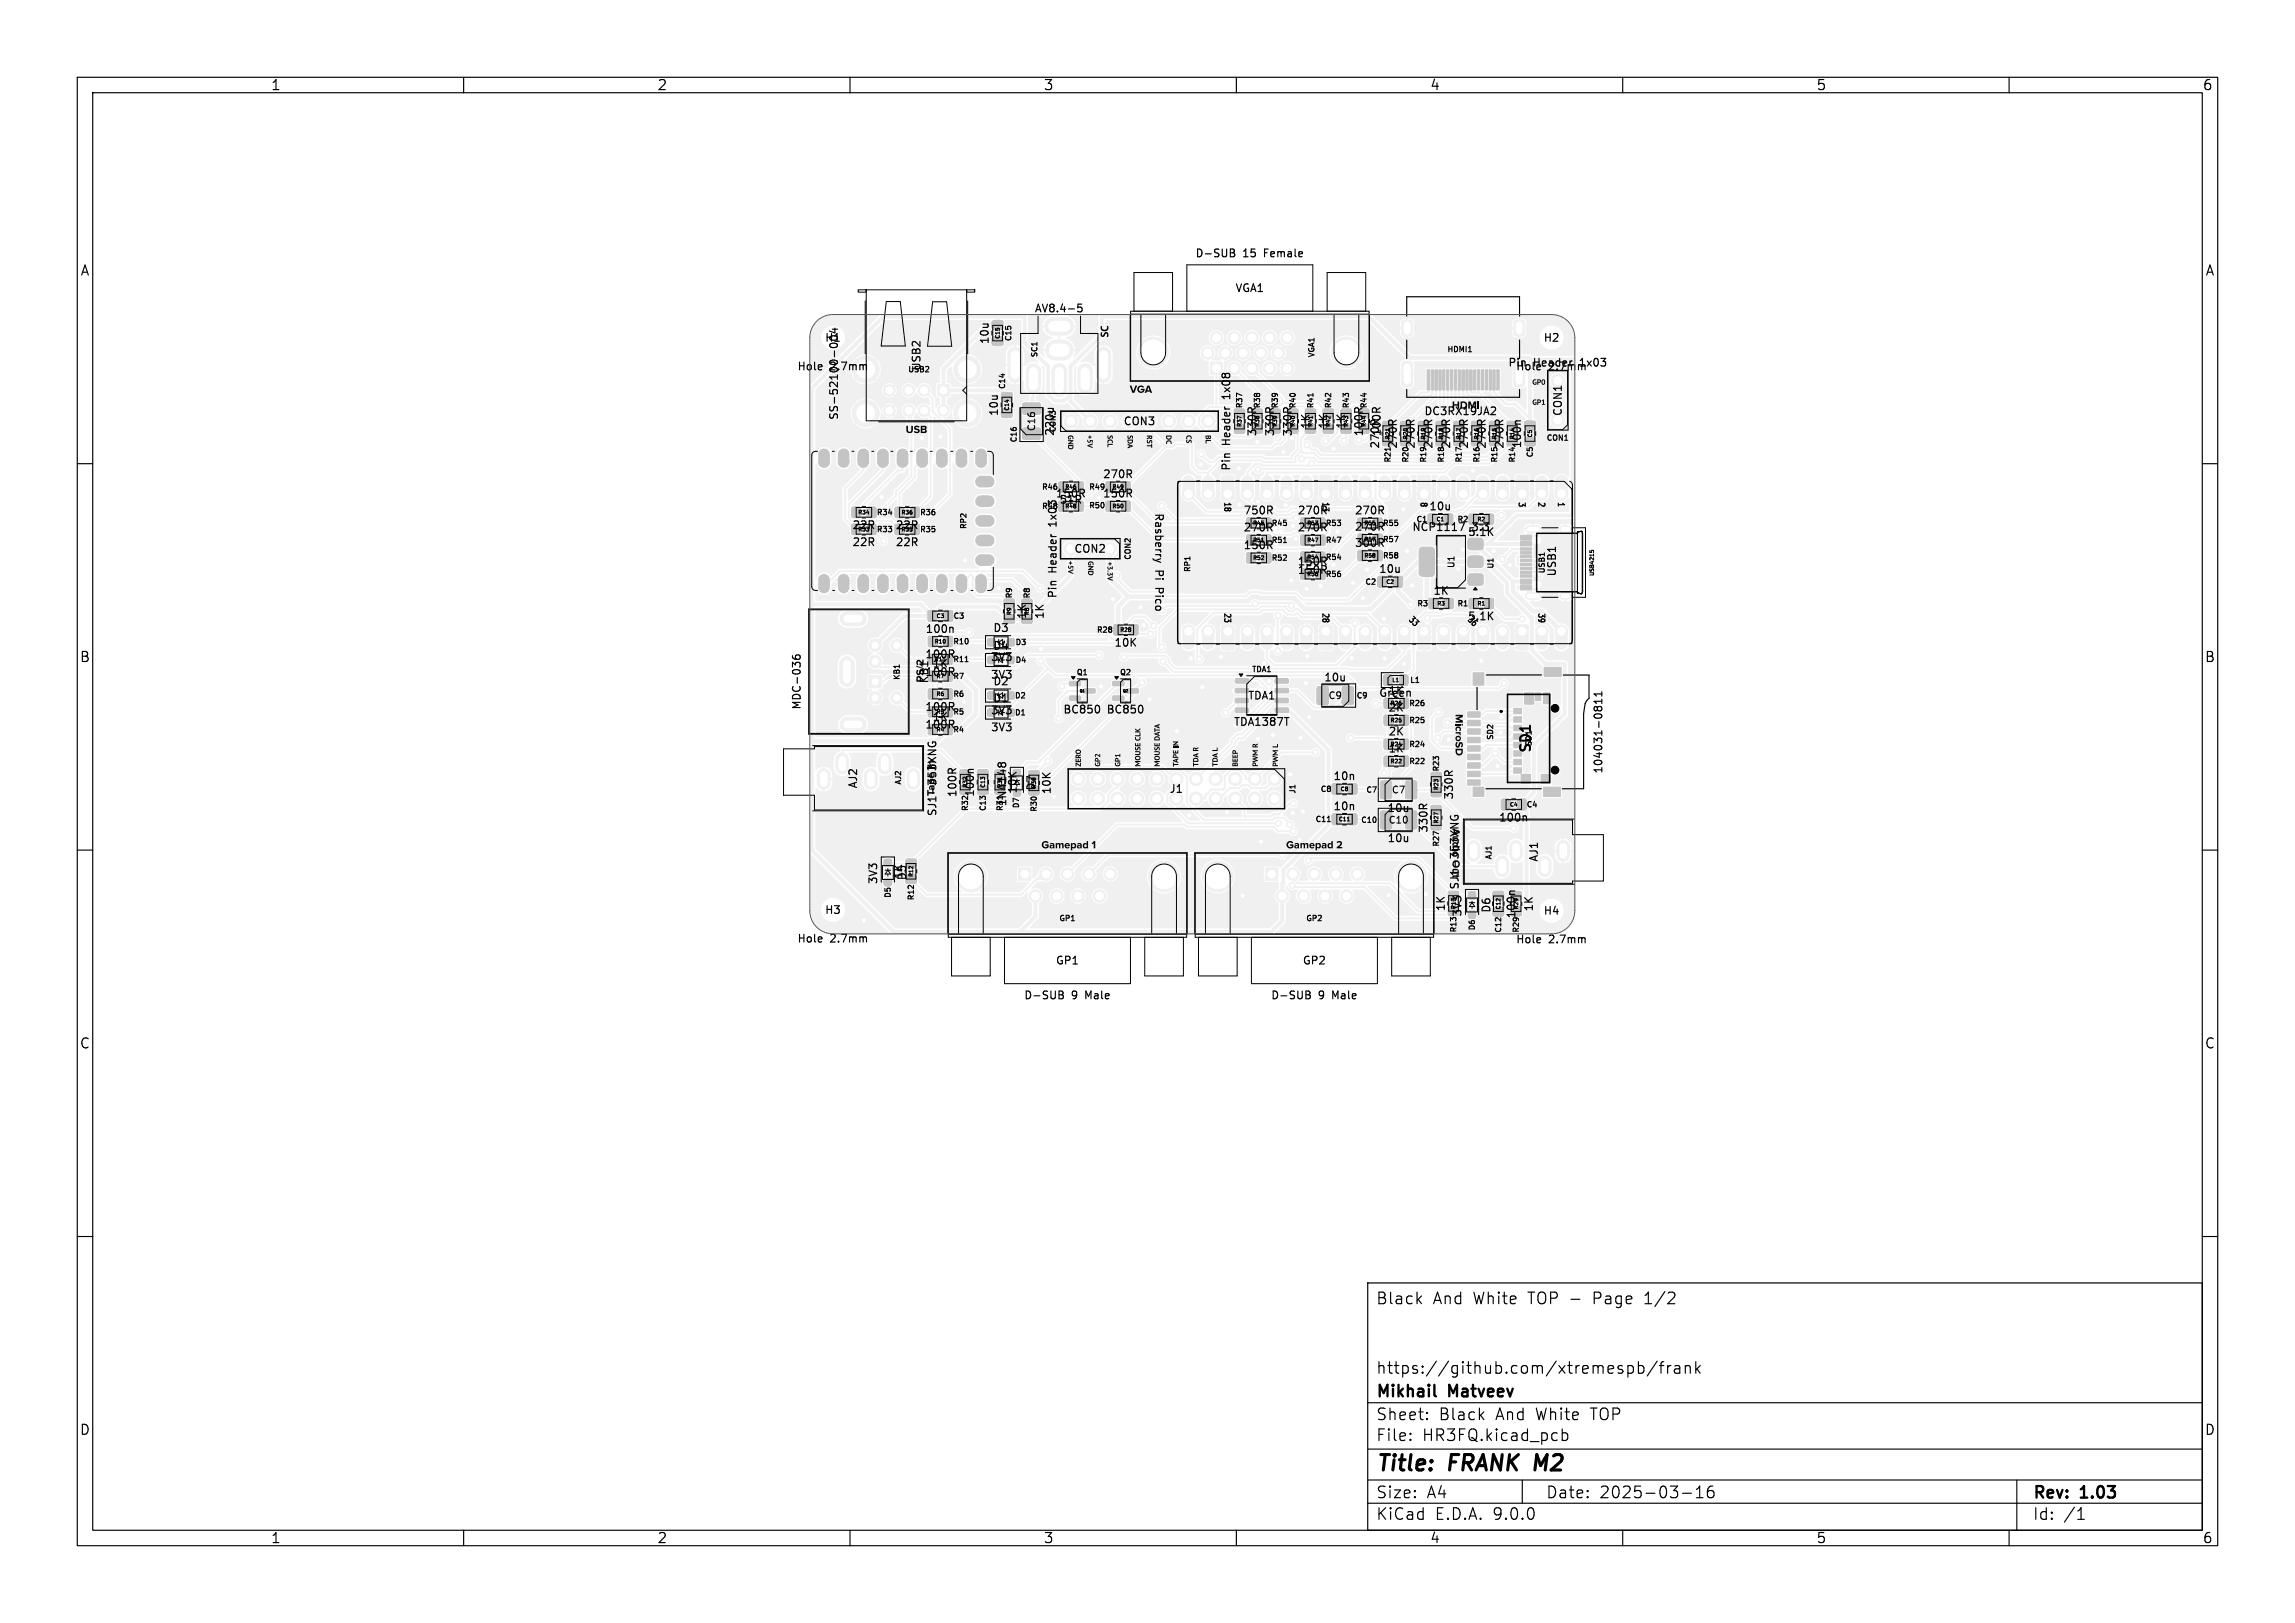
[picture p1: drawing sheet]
<svg xmlns="http://www.w3.org/2000/svg" width="297mm" height="210mm" viewBox="0 0 297 210" stroke-linecap="round" stroke-linejoin="round" font-family="sans-serif">
<defs><g id="words">
<g font-size="2.8">
<text x="178" y="190.9">Title:</text>
<text x="187.7" y="190.9">FRANK M2</text>
</g>
<g font-size="2.1">
<text x="178" y="169">Black</text>
<text x="185.4" y="169">And</text>
<text x="190.7" y="169">White</text>
<text x="198" y="169">TOP -</text>
<text x="206.6" y="169">Page</text>
<text x="213.4" y="169">1/2</text>
<text x="178" y="178">https://github.com/xtremespb/frank</text>
<text x="178" y="184">Sheet:</text>
<text x="178" y="181.2">Mikhail</text>
<text x="186.2" y="184">Black</text>
<text x="187.6" y="181.2">Matveev</text>
<text x="193.7" y="184">And</text>
<text x="199" y="184">White</text>
<text x="206.2" y="184">TOP</text>
<text x="178" y="186.7">File:</text>
<text x="184.1" y="186.7">HR3FQ.kicad_pcb</text>
<text x="178" y="196.9">KiCad</text>
<text x="178" y="194.1">Size:</text>
<text x="184.7" y="194.1">A4</text>
<text x="185.7" y="196.9">E.D.A.</text>
<text x="193.3" y="196.9">9.0.0</text>
<text x="200" y="194.1">Date:</text>
<text x="207" y="194.1">2025-03-16</text>
<text x="263" y="194.3">Rev:</text>
<text x="263" y="196.9">Id:</text>
<text x="267.1" y="196.9">/1</text>
<text x="269.4" y="194.3">1.03</text>
</g>
<g font-size="1.8">
<text x="35" y="11.9">1</text>
<text x="85" y="11.9">2</text>
<text x="135" y="11.9">3</text>
<text x="185" y="11.9">4</text>
<text x="235" y="11.9">5</text>
<text x="285" y="11.9">6</text>
<text x="10.3" y="35.9">A</text>
<text x="285.4" y="35.9">A</text>
<text x="10.3" y="85.9">B</text>
<text x="285.3" y="85.9">B</text>
<text x="198.4" y="97.6" transform="rotate(-90 198.4 97.6)">SD1</text>
<text x="10.3" y="135.9">C</text>
<text x="285.3" y="135.9">C</text>
<text x="10.3" y="185.9">D</text>
<text x="285.3" y="185.9">D</text>
<text x="35" y="199.9">1</text>
<text x="85" y="199.9">2</text>
<text x="135" y="199.9">3</text>
<text x="185" y="199.9">4</text>
<text x="235" y="199.9">5</text>
<text x="285" y="199.9">6</text>
</g>
<g font-size="1.4">
<text x="154.6" y="33.5">D-SUB</text>
<text x="160.9" y="33.5">15</text>
<text x="163.8" y="33.5">Female</text>
<text x="133.8" y="40.6">AV8.4-5</text>
<text x="159.8" y="38">VGA1</text>
<text x="106.7" y="44.4">H1</text>
<text x="128.1" y="44.6" transform="rotate(-90 128.1 44.6)">10u</text>
<text x="195.1" y="47.6">Pin</text>
<text x="198.5" y="47.6">Header</text>
<text x="199.7" y="44.4">H2</text>
<text x="204.7" y="47.6">1x03</text>
<text x="103.1" y="48.1">Hole</text>
<text x="107.4" y="48.1">2.7mm</text>
<text x="119.3" y="48.1" transform="rotate(-90 119.3 48.1)">USB2</text>
<text x="129.3" y="53.9" transform="rotate(-90 129.3 53.9)">10u</text>
<text x="159.4" y="51.4" transform="rotate(-90 159.4 51.4)">1x08</text>
<text x="184.2" y="53.9">DC3RX19JA2</text>
<text x="196.1" y="48.1">Hole</text>
<text x="200.4" y="48.1">2.7mm</text>
<text x="202.3" y="53.9" transform="rotate(-90 202.3 53.9)">CON1</text>
<text x="108.6" y="54.4" transform="rotate(-90 108.6 54.4)">SS-52100-004</text>
<text x="136.6" y="56.5" transform="rotate(-90 136.6 56.5)">220u</text>
<text x="145.3" y="55.2">CON3</text>
<text x="159.4" y="57.6" transform="rotate(-90 159.4 57.6)">Header</text>
<text x="162.8" y="56.6" transform="rotate(-90 162.8 56.6)">330R</text>
<text x="165.1" y="56.6" transform="rotate(-90 165.1 56.6)">330R</text>
<text x="167.4" y="56.6" transform="rotate(-90 167.4 56.6)">330R</text>
<text x="169.7" y="55.6" transform="rotate(-90 169.7 55.6)">1K</text>
<text x="172" y="55.6" transform="rotate(-90 172 55.6)">1K</text>
<text x="174.3" y="55.6" transform="rotate(-90 174.3 55.6)">1K</text>
<text x="176.6" y="56.6" transform="rotate(-90 176.6 56.6)">100R</text>
<text x="178.7" y="58.2" transform="rotate(-90 178.7 58.2)">270R</text>
<text x="178.9" y="56.6" transform="rotate(-90 178.9 56.6)">100R</text>
<text x="181" y="58.2" transform="rotate(-90 181 58.2)">270R</text>
<text x="183.3" y="58.2" transform="rotate(-90 183.3 58.2)">270R</text>
<text x="185.6" y="58.2" transform="rotate(-90 185.6 58.2)">270R</text>
<text x="187.9" y="58.2" transform="rotate(-90 187.9 58.2)">270R</text>
<text x="190.2" y="58.2" transform="rotate(-90 190.2 58.2)">270R</text>
<text x="192.5" y="58.2" transform="rotate(-90 192.5 58.2)">270R</text>
<text x="194.8" y="58.2" transform="rotate(-90 194.8 58.2)">270R</text>
<text x="197" y="58.1" transform="rotate(-90 197 58.1)">100n</text>
<text x="136.5" y="64.6">150R</text>
<text x="137" y="65.4">51R</text>
<text x="142.6" y="64.6">150R</text>
<text x="142.6" y="62.1">270R</text>
<text x="159.4" y="61" transform="rotate(-90 159.4 61)">Pin</text>
<text x="110.2" y="70.9">22R</text>
<text x="110.2" y="68.7">22R</text>
<text x="115.8" y="68.7">22R</text>
<text x="115.8" y="70.9">22R</text>
<text x="136.9" y="67.9" transform="rotate(-90 136.9 67.9)">1x03</text>
<text x="138.9" y="71.7">CON2</text>
<text x="149.3" y="66.3" transform="rotate(90 149.3 66.3)">Rasberry</text>
<text x="160.8" y="71.3">150R</text>
<text x="160.8" y="66.8">750R</text>
<text x="160.8" y="69">270R</text>
<text x="167.8" y="69">270R</text>
<text x="167.8" y="66.8">270R</text>
<text x="175.2" y="71">300R</text>
<text x="175.2" y="68.9">270R</text>
<text x="175.2" y="66.8">270R</text>
<text x="182.7" y="68.9">NCP1117</text>
<text x="184.9" y="66.2">10u</text>
<text x="190.5" y="68.9">3.3</text>
<text x="136.9" y="77.5" transform="rotate(-90 136.9 77.5)">Pin</text>
<text x="136.9" y="74.1" transform="rotate(-90 136.9 74.1)">Header</text>
<text x="149.3" y="73.8" transform="rotate(90 149.3 73.8)">Pi</text>
<text x="149.3" y="76.3" transform="rotate(90 149.3 76.3)">Pico</text>
<text x="167.8" y="73.4">150R</text>
<text x="167.8" y="74.5">150R</text>
<text x="178.4" y="74.3">10u</text>
<text x="185.4" y="77.2">1K</text>
<text x="201.6" y="74.7" transform="rotate(-90 201.6 74.7)">USB1</text>
<text x="119.7" y="82.1">100n</text>
<text x="128.4" y="82">D3</text>
<text x="133" y="80.2" transform="rotate(-90 133 80.2)">1K</text>
<text x="135.3" y="80.2" transform="rotate(-90 135.3 80.2)">1K</text>
<text x="144.1" y="83.9">10K</text>
<text x="189.9" y="80.5">5.1K</text>
<text x="119.6" y="85.4">100R</text>
<text x="119.6" y="87.7">100R</text>
<text x="120.3" y="88.5" transform="rotate(-90 120.3 88.5)">KB1</text>
<text x="120.6" y="86.6">1K</text>
<text x="128.1" y="88">3V3</text>
<text x="128.1" y="85.7">3V3</text>
<text x="128.4" y="88.9">D2</text>
<text x="128.4" y="84.3">D4</text>
<text x="171.3" y="88.4">10u</text>
<text x="103.8" y="91.9" transform="rotate(-90 103.8 91.9)">MDC-036</text>
<text x="119.6" y="92.2">100R</text>
<text x="119.6" y="94.5">100R</text>
<text x="120.6" y="93.5">1K</text>
<text x="128.1" y="92.6">3V3</text>
<text x="128.1" y="94.8">3V3</text>
<text x="128.4" y="91.1">D1</text>
<text x="137.5" y="92.5">BC850</text>
<text x="143.1" y="92.5">BC850</text>
<text x="159.6" y="94.1">TDA1387T</text>
<text x="161.4" y="90.7">TDA1</text>
<text x="178.4" y="90.4">Green</text>
<text x="179.6" y="92.3">2K</text>
<text x="179.6" y="95.4">2K</text>
<text x="179.6" y="90.1">1K</text>
<text x="172.5" y="101.1">10n</text>
<text x="179.6" y="97.6">1K</text>
<text x="207.6" y="100.2" transform="rotate(-90 207.6 100.2)">104031-0811</text>
<text x="111.1" y="102.1" transform="rotate(-90 111.1 102.1)">AJ2</text>
<text x="121.4" y="105.7" transform="rotate(-90 121.4 105.7)">SJ1-353XNG</text>
<text x="124" y="103.3" transform="rotate(-90 124 103.3)">100R</text>
<text x="126.2" y="103.2" transform="rotate(-90 126.2 103.2)">100n</text>
<text x="130.4" y="104.4" transform="rotate(-90 130.4 104.4)">1N4148</text>
<text x="131.8" y="102.8" transform="rotate(-90 131.8 102.8)">10K</text>
<text x="134.2" y="102.4" transform="rotate(-90 134.2 102.4)">D7</text>
<text x="136.2" y="102.9" transform="rotate(-90 136.2 102.9)">10K</text>
<text x="151.3" y="102.8">J1</text>
<text x="172.5" y="105">10n</text>
<text x="179.5" y="105.3">10u</text>
<text x="184.9" y="107.9" transform="rotate(-90 184.9 107.9)">330R</text>
<text x="188.2" y="103.6" transform="rotate(-90 188.2 103.6)">330R</text>
<text x="193.9" y="106.5">100n</text>
<text x="117" y="113.8" transform="rotate(-90 117 113.8)">1K</text>
<text x="179.5" y="109.2">10u</text>
<text x="199.2" y="111.6" transform="rotate(-90 199.2 111.6)">AJ1</text>
<text x="106.7" y="118.5">H3</text>
<text x="113.7" y="114.5" transform="rotate(-90 113.7 114.5)">3V3</text>
<text x="187.2" y="118" transform="rotate(-90 187.2 118)">1K</text>
<text x="189" y="115.2" transform="rotate(-90 189 115.2)">SJ1-353XNG</text>
<text x="189.3" y="118.7" transform="rotate(-90 189.3 118.7)">3V3</text>
<text x="193.1" y="118.2" transform="rotate(-90 193.1 118.2)">D6</text>
<text x="196.3" y="118.9" transform="rotate(-90 196.3 118.9)">100n</text>
<text x="198.6" y="118" transform="rotate(-90 198.6 118)">1K</text>
<text x="199.7" y="118.6">H4</text>
<text x="103.1" y="122.2">Hole</text>
<text x="107.4" y="122.2">2.7mm</text>
<text x="136.5" y="125">GP1</text>
<text x="168.5" y="125">GP2</text>
<text x="196.1" y="122.3">Hole</text>
<text x="200.4" y="122.3">2.7mm</text>
<text x="132.4" y="129.5">D-SUB</text>
<text x="138.7" y="129.5">9</text>
<text x="140.7" y="129.5">Male</text>
<text x="164.4" y="129.5">D-SUB</text>
<text x="170.7" y="129.5">9</text>
<text x="172.6" y="129.5">Male</text>
</g>
<g font-size="1.2">
<text x="134.1" y="55.9" transform="rotate(-90 134.1 55.9)">C16</text>
<text x="171.8" y="90.6">C9</text>
<text x="179.6" y="106.7">C10</text>
<text x="180" y="102.8">C7</text>
</g>
<g font-size="1.1">
<text x="158.2" y="64.9" transform="rotate(90 158.2 64.9)">18</text>
<text x="170.9" y="64.9" transform="rotate(90 170.9 64.9)">13</text>
<text x="183.6" y="64.9" transform="rotate(90 183.6 64.9)">8</text>
<text x="196.3" y="64.9" transform="rotate(90 196.3 64.9)">3</text>
<text x="198.9" y="64.9" transform="rotate(90 198.9 64.9)">2</text>
<text x="201.4" y="64.9" transform="rotate(90 201.4 64.9)">1</text>
<text x="188.4" y="73.6" transform="rotate(-90 188.4 73.6)">U1</text>
<text x="158.2" y="79.1" transform="rotate(90 158.2 79.1)">23</text>
<text x="170.9" y="79.1" transform="rotate(90 170.9 79.1)">28</text>
<text x="182" y="80.3" transform="rotate(45 182 80.3)">33</text>
<text x="189.6" y="80.3" transform="rotate(45 189.6 80.3)">36</text>
<text x="198.9" y="79.1" transform="rotate(90 198.9 79.1)">39</text>
</g>
<g font-size="1">
<text x="131.1" y="44.3" transform="rotate(-90 131.1 44.3)">C15</text>
<text x="134.3" y="46.3" transform="rotate(-90 134.3 46.3)">SC1</text>
<text x="170.3" y="46.4" transform="rotate(-90 170.3 46.4)">VGA1</text>
<text x="187.2" y="45.8">HDMI1</text>
<text x="117.4" y="48.4">USB2</text>
<text x="130.3" y="50.5" transform="rotate(-90 130.3 50.5)">C14</text>
<text x="161" y="52.9" transform="rotate(-90 161 52.9)">R37</text>
<text x="163.3" y="52.9" transform="rotate(-90 163.3 52.9)">R38</text>
<text x="165.6" y="52.9" transform="rotate(-90 165.6 52.9)">R39</text>
<text x="167.9" y="52.9" transform="rotate(-90 167.9 52.9)">R40</text>
<text x="170.2" y="52.9" transform="rotate(-90 170.2 52.9)">R41</text>
<text x="172.5" y="52.9" transform="rotate(-90 172.5 52.9)">R42</text>
<text x="174.8" y="52.9" transform="rotate(-90 174.8 52.9)">R43</text>
<text x="177.1" y="52.9" transform="rotate(-90 177.1 52.9)">R44</text>
<text x="131.8" y="57.4" transform="rotate(-90 131.8 57.4)">C16</text>
<text x="136.8" y="56.1" transform="rotate(-90 136.8 56.1)">CON3</text>
<text x="198.6" y="59.3" transform="rotate(-90 198.6 59.3)">C5</text>
<text x="200" y="57.2">CON1</text>
<text x="134.7" y="63.6">R46</text>
<text x="140.8" y="66">R50</text>
<text x="140.8" y="63.6">R49</text>
<text x="180.2" y="60" transform="rotate(-90 180.2 60)">R21</text>
<text x="182.5" y="60" transform="rotate(-90 182.5 60)">R20</text>
<text x="184.8" y="60" transform="rotate(-90 184.8 60)">R19</text>
<text x="187.1" y="60" transform="rotate(-90 187.1 60)">R18</text>
<text x="189.4" y="60" transform="rotate(-90 189.4 60)">R17</text>
<text x="191.7" y="60" transform="rotate(-90 191.7 60)">R16</text>
<text x="194" y="60" transform="rotate(-90 194 60)">R15</text>
<text x="196.3" y="60" transform="rotate(-90 196.3 60)">R14</text>
<text x="113.4" y="69.1">R33</text>
<text x="113.4" y="66.9">R34</text>
<text x="119" y="66.9">R36</text>
<text x="119" y="69.1">R35</text>
<text x="125.1" y="68.6" transform="rotate(-90 125.1 68.6)">RP2</text>
<text x="134.7" y="66.1">R48</text>
<text x="164.5" y="68.3">R45</text>
<text x="164.5" y="70.5">R51</text>
<text x="171.5" y="70.5">R47</text>
<text x="171.5" y="68.3">R53</text>
<text x="178.9" y="70.4">R57</text>
<text x="178.9" y="68.3">R55</text>
<text x="183.2" y="67.8">C1</text>
<text x="188.5" y="67.8">R2</text>
<text x="131.2" y="77.5" transform="rotate(-90 131.2 77.5)">R9</text>
<text x="133.5" y="77.5" transform="rotate(-90 133.5 77.5)">R8</text>
<text x="146.5" y="72.6" transform="rotate(-90 146.5 72.6)">CON2</text>
<text x="154.2" y="74.1" transform="rotate(-90 154.2 74.1)">RP1</text>
<text x="164.5" y="72.8">R52</text>
<text x="171.5" y="74.9">R56</text>
<text x="171.5" y="72.7">R54</text>
<text x="176.6" y="75.9">C2</text>
<text x="178.9" y="72.5">R58</text>
<text x="193.5" y="73.7" transform="rotate(-90 193.5 73.7)">U1</text>
<text x="200.1" y="74.3" transform="rotate(-90 200.1 74.3)">USB1</text>
<text x="123.3" y="80.3">C3</text>
<text x="123.3" y="83.6">R10</text>
<text x="131.3" y="83.7">D3</text>
<text x="141.8" y="82.1">R28</text>
<text x="183.3" y="78.7">R3</text>
<text x="188.5" y="78.7">R1</text>
<text x="116.6" y="88.1" transform="rotate(-90 116.6 88.1)">KB1</text>
<text x="123.3" y="85.9">R11</text>
<text x="123.3" y="88.1">R7</text>
<text x="131.3" y="86">D4</text>
<text x="139.2" y="87.6">Q1</text>
<text x="144.8" y="87.6">Q2</text>
<text x="161.9" y="87.2">TDA1</text>
<text x="182.4" y="88.6">L1</text>
<text x="123.3" y="90.4">R6</text>
<text x="123.3" y="92.7">R5</text>
<text x="123.3" y="95">R4</text>
<text x="131.2" y="90.6">D2</text>
<text x="131.2" y="92.8">D1</text>
<text x="175.5" y="90.6">C9</text>
<text x="182.3" y="93.8">R25</text>
<text x="182.3" y="91.6">R26</text>
<text x="193.4" y="95.9" transform="rotate(-90 193.4 95.9)">SD2</text>
<text x="116.8" y="101.7" transform="rotate(-90 116.8 101.7)">AJ2</text>
<text x="182.3" y="99.1">R22</text>
<text x="182.3" y="96.9">R24</text>
<text x="186.4" y="99.9" transform="rotate(-90 186.4 99.9)">R23</text>
<text x="198.4" y="96.7" transform="rotate(-90 198.4 96.7)">SD1</text>
<text x="125.5" y="105.1" transform="rotate(-90 125.5 105.1)">R32</text>
<text x="127.8" y="105.1" transform="rotate(-90 127.8 105.1)">C13</text>
<text x="130" y="105.1" transform="rotate(-90 130 105.1)">R31</text>
<text x="132.1" y="104.7" transform="rotate(-90 132.1 104.7)">D7</text>
<text x="134.4" y="105.2" transform="rotate(-90 134.4 105.2)">R30</text>
<text x="167.8" y="102.8" transform="rotate(-90 167.8 102.8)">J1</text>
<text x="170.1" y="106.6">C11</text>
<text x="170.8" y="102.7">C8</text>
<text x="176" y="106.7">C10</text>
<text x="176.7" y="102.8">C7</text>
<text x="197.5" y="104.7">C4</text>
<text x="186.4" y="109.7" transform="rotate(-90 186.4 109.7)">R27</text>
<text x="193.2" y="111.3" transform="rotate(-90 193.2 111.3)">AJ1</text>
<text x="115.5" y="116.3" transform="rotate(-90 115.5 116.3)">D5</text>
<text x="118.5" y="116.7" transform="rotate(-90 118.5 116.7)">R12</text>
<text x="137" y="119.4">GP1</text>
<text x="168.9" y="119.4">GP2</text>
<text x="188.7" y="120.8" transform="rotate(-90 188.7 120.8)">R13</text>
<text x="191.1" y="120.5" transform="rotate(-90 191.1 120.5)">D6</text>
<text x="194.5" y="120.9" transform="rotate(-90 194.5 120.9)">C12</text>
<text x="196.8" y="120.9" transform="rotate(-90 196.8 120.9)">R29</text>
</g>
<g font-size=".7">
<text x="129.5" y="43.9" transform="rotate(-90 129.5 43.9)">C15</text>
<text x="130.7" y="53.2" transform="rotate(-90 130.7 53.2)">C14</text>
<text x="160.8" y="55.3" transform="rotate(-90 160.8 55.3)">R37</text>
<text x="163.1" y="55.3" transform="rotate(-90 163.1 55.3)">R38</text>
<text x="165.4" y="55.3" transform="rotate(-90 165.4 55.3)">R39</text>
<text x="167.7" y="55.3" transform="rotate(-90 167.7 55.3)">R40</text>
<text x="170" y="55.3" transform="rotate(-90 170 55.3)">R41</text>
<text x="172.3" y="55.3" transform="rotate(-90 172.3 55.3)">R42</text>
<text x="174.6" y="55.3" transform="rotate(-90 174.6 55.3)">R43</text>
<text x="176.9" y="55.3" transform="rotate(-90 176.9 55.3)">R44</text>
<text x="180" y="56.9" transform="rotate(-90 180 56.9)">R21</text>
<text x="182.3" y="56.9" transform="rotate(-90 182.3 56.9)">R20</text>
<text x="184.6" y="56.9" transform="rotate(-90 184.6 56.9)">R19</text>
<text x="186.9" y="56.9" transform="rotate(-90 186.9 56.9)">R18</text>
<text x="189.2" y="56.9" transform="rotate(-90 189.2 56.9)">R17</text>
<text x="191.5" y="56.9" transform="rotate(-90 191.5 56.9)">R16</text>
<text x="193.8" y="56.9" transform="rotate(-90 193.8 56.9)">R15</text>
<text x="196.1" y="56.9" transform="rotate(-90 196.1 56.9)">R14</text>
<text x="198.4" y="56.7" transform="rotate(-90 198.4 56.7)">C5</text>
<text x="137.8" y="65.9">R48</text>
<text x="137.8" y="63.4">R46</text>
<text x="143.9" y="65.9">R50</text>
<text x="143.9" y="63.4">R49</text>
<text x="111" y="68.9">R33</text>
<text x="111" y="66.7">R34</text>
<text x="116.6" y="66.7">R36</text>
<text x="116.6" y="68.9">R35</text>
<text x="162.1" y="68.1">R45</text>
<text x="162.1" y="70.3">R51</text>
<text x="169.1" y="70.3">R47</text>
<text x="169.1" y="68.1">R53</text>
<text x="176.5" y="70.2">R57</text>
<text x="176.5" y="68.1">R55</text>
<text x="185.8" y="67.6">C1</text>
<text x="191.1" y="67.6">R2</text>
<text x="162.1" y="72.6">R52</text>
<text x="169.1" y="74.7">R56</text>
<text x="169.1" y="72.5">R54</text>
<text x="176.5" y="72.3">R58</text>
<text x="179.3" y="75.7">C2</text>
<text x="206.4" y="74.7" transform="rotate(-90 206.4 74.7)">USB4215</text>
<text x="120.9" y="83.4">R10</text>
<text x="121.1" y="80.1">C3</text>
<text x="131" y="79.7" transform="rotate(-90 131 79.7)">R9</text>
<text x="133.3" y="79.7" transform="rotate(-90 133.3 79.7)">R8</text>
<text x="144.9" y="81.9">R28</text>
<text x="185.9" y="78.5">R3</text>
<text x="191.1" y="78.5">R1</text>
<text x="120.9" y="85.7">R11</text>
<text x="121.1" y="87.9">R7</text>
<text x="180.1" y="88.4">L1</text>
<text x="121.1" y="90.2">R6</text>
<text x="121.1" y="92.5">R5</text>
<text x="121.1" y="94.8">R4</text>
<text x="179.9" y="93.6">R25</text>
<text x="179.9" y="91.4">R26</text>
<text x="125.3" y="102" transform="rotate(-90 125.3 102)">R32</text>
<text x="127.6" y="102" transform="rotate(-90 127.6 102)">C13</text>
<text x="129.8" y="102" transform="rotate(-90 129.8 102)">R31</text>
<text x="179.9" y="98.9">R22</text>
<text x="179.9" y="96.7">R24</text>
<text x="134.2" y="102.1" transform="rotate(-90 134.2 102.1)">R30</text>
<text x="173.2" y="106.4">C11</text>
<text x="173.4" y="102.5">C8</text>
<text x="186.2" y="106.6" transform="rotate(-90 186.2 106.6)">R27</text>
<text x="186.2" y="102.3" transform="rotate(-90 186.2 102.3)">R23</text>
<text x="195.3" y="104.5">C4</text>
<text x="118.3" y="113.5" transform="rotate(-90 118.3 113.5)">R12</text>
<text x="188.5" y="117.7" transform="rotate(-90 188.5 117.7)">R13</text>
<text x="194.3" y="117.7" transform="rotate(-90 194.3 117.7)">C12</text>
<text x="196.6" y="117.7" transform="rotate(-90 196.6 117.7)">R29</text>
</g>
<g font-size=".4">
<text x="139.7" y="89.6">Q1</text>
<text x="145.3" y="89.6">Q2</text>
</g>
</g></defs>
<g fill="#f0f0f0" stroke="#f0f0f0" stroke-width=".13">
<path d="M159.9 87.8h1.6l.1 .1v.4l-.2 .1h-1.5l-.1-.2z"/>
<path d="M159.9 89.1h1.6l.1 .1v.4l-.2 .1h-1.5l-.1-.2z"/>
<path d="M159.9 90.4l1.6-.1 .1 .2v.3l-.2 .1h-1.5l-.1-.1z"/>
<path d="M159.9 91.6h1.6l.1 .2v.3l-.2 .1h-1.5l-.1-.1z"/>
<path d="M165 91.6h1.7l.1 .2-.1 .3-.1 .1h-1.5l-.1-.1z"/>
<path d="M165 90.4l1.7-.1 .1 .2-.1 .3-.1 .1h-1.5l-.1-.1z"/>
<path d="M165 89.1h1.7l.1 .1-.1 .4-.1 .1h-1.5l-.1-.2z"/>
<path d="M165 87.8h1.7l.1 .1-.1 .4-.1 .1h-1.5l-.1-.2z"/>
<path d="M131.2 99.6h.1h.7l.1 .2-.1 .7-.2 .1-.6-.1-.1-.2z"/>
<path d="M127.9 89.6l.2-.1 .6 .1 .1 .2-.1 .6-.2 .1-.6-.1-.1-.1z"/>
<path d="M130.4 89.6l.1-.1 .7 .1 .1 .2-.1 .6-.2 .1-.6-.1-.1-.1z"/>
<path d="M179.1 87.4l.2-.1 .8 .1 .1 .2-.1 1-.2 .1-.8-.1-.1-.1z"/>
<path d="M181.1 87.4l.2-.1 .9 .1v.2v1l-.2 .1-.9-.1v-.1z"/>
<path d="M120.2 89.2l.2-.1 .8 .1 .1 .2-.1 1-.2 .1-.8-.1-.1-.1z"/>
<path d="M122.2 89.2l.2-.1 .8 .1 .1 .2-.1 1-.1 .1-.9-.1-.1-.1z"/>
<path d="M178.7 105l1.2-.1 .2 .2v1.9l-.1 .3h-1.1l-.3-.2v-1.9z"/>
<path d="M181.9 105l1.2-.1 .3 .2v1.9l-.2 .3h-1.1l-.2-.2v-1.9z"/>
<path d="M190.1 115.4h.2h.6l.1 .2-.1 .7-.2 .1-.6-.1-.1-.2z"/>
<path d="M190.1 117.9h.2h.6l.1 .2-.1 .7-.2 .1-.6-.1-.1-.2z"/>
<path d="M193.2 117.5l.2-.1 1.2 .1v.1v.9l-.2 .1-1.2-.1v-.2z"/>
<path d="M193.2 115.4l.2-.1 1.2 .1v.2v.8l-.2 .1-1.2-.1v-.2z"/>
<path d="M159.8 55l.1-.1 1.1 .1 .1 .2-.1 .8-.1 .1-1.1-.1-.1-.1z"/>
<path d="M159.8 53l.1-.1 1.1 .1 .1 .2-.1 .8-.1 .1-1.1-.1-.1-.1z"/>
<path d="M110.3 67.9l.2-.1 .8 .1 .1 .1-.1 1.1-.1 .1-.9-.1-.1-.2z"/>
<path d="M112.3 67.9l.1-.1 .9 .1 .1 .1-.1 1.1-.2 .1-.8-.1-.1-.2z"/>
<path d="M164.4 55l.1-.1 1.1 .1 .1 .2-.1 .8-.1 .1-1.1-.1-.1-.1z"/>
<path d="M164.4 53l.1-.1 1.1 .1 .1 .2-.1 .8-.1 .1-1.1-.1-.1-.1z"/>
<path d="M169 55l.1-.1 1.1 .1 .1 .2-.1 .8-.1 .1-1.1-.1-.1-.1z"/>
<path d="M169 53l.1-.1 1.1 .1 .1 .2-.1 .8-.1 .1-1.1-.1-.1-.1z"/>
<path d="M192.8 54.6l.2-.1 1 .1 .1 .2-.1 .8-.2 .1-1-.1-.1-.1z"/>
<path d="M192.8 56.6l.2-.1 1 .1 .1 .2-.1 .8-.2 .1-1-.1-.1-.1z"/>
<path d="M177.8 71.3l.1-.1 .9 .1 .1 .1-.1 1.1-.1 .1-.9-.1-.1-.2z"/>
<path d="M175.8 71.3l.2-.1 .8 .1 .1 .1-.1 1.1-.2 .1-.8-.1-.1-.2z"/>
<path d="M163.8 112.3h1.6v1.6h-1.6z"/>
<path d="M145.2 64.9l.1-.1 .9 .1 .1 .2-.1 1-.2 .1-.8-.1-.1-.1z"/>
<path d="M143.2 64.9l.1-.1 .9 .1 .1 .2-.1 1-.2 .1-.8-.1-.1-.1z"/>
<path d="M163.4 71.6l.2-.1 .8 .1 .1 .1-.1 1.1-.1 .1-.9-.1-.1-.2z"/>
<path d="M161.4 71.6l.1-.1 .9 .1 .1 .1-.1 1.1-.2 .1-.8-.1-.1-.2z"/>
<path d="M174.5 105.3h.2h.9v.2v1.2h-.2h-.9l-.1-.2z"/>
<path d="M172.4 105.3h.2h.9l.1 .2-.1 1.2h-.2h-.9v-.2z"/>
<path d="M173.6 55l.2-.1 1 .1 .1 .2-.1 .8-.1 .1-1.1-.1-.1-.1z"/>
<path d="M173.6 53l.2-.1 1 .1 .1 .2-.1 .8-.1 .1-1.1-.1-.1-.1z"/>
<path d="M181.2 97.9l.2-.1 .8 .1 .1 .2-.1 1-.2 .1-.8-.1-.1-.1z"/>
<path d="M179.2 97.9l.1-.1 .9 .1 .1 .2-.1 1-.1 .1-.9-.1-.1-.1z"/>
<path d="M117.3 111.2l.1-.1 1.1 .1 .1 .2-.1 .9h-.2h-1l-.1-.2z"/>
<path d="M117.3 113.2l.1-.1 1.1 .1 .1 .2-.1 .9h-.2h-1l-.1-.2z"/>
<path d="M170.4 73.7l.2-.1 .8 .1 .1 .1-.1 1.1-.2 .1-.8-.1-.1-.2z"/>
<path d="M168.4 73.7l.1-.1 .9 .1 .1 .1-.1 1.1-.2 .1-.8-.1-.1-.2z"/>
<path d="M177.8 69.2l.1-.1 .9 .1 .1 .1-.1 1.1-.1 .1-.9-.1-.1-.2z"/>
<path d="M175.8 69.2l.2-.1 .8 .1 .1 .1-.1 1.1-.2 .1-.8-.1-.1-.2z"/>
<path d="M187 77.5l.1-.1 .9 .1 .1 .1-.1 1.1-.1 .1-.9-.1-.1-.2z"/>
<path d="M185 77.5l.2-.1 .8 .1 .1 .1-.1 1.1-.2 .1-.8-.1-.1-.2z"/>
<path d="M197.3 54.5h.2h1.2v.2v.9l-.2 .1-1.2-.1v-.2z"/>
<path d="M197.3 56.6h.2h1.2v.2v.9h-.2h-1.2v-.2z"/>
<path d="M144.2 80.9l.1-.1 .9 .1 .1 .2-.1 1-.1 .1-.9-.1-.1-.1z"/>
<path d="M146.2 80.9l.1-.1 .9 .1 .1 .2-.1 1-.2 .1-.8-.1-.1-.1z"/>
<path d="M120.2 82.4l.2-.1 .8 .1 .1 .2-.1 1-.2 .1-.8-.1-.1-.1z"/>
<path d="M122.2 82.4l.2-.1 .8 .1 .1 .2-.1 1-.1 .1-.9-.1-.1-.1z"/>
<path d="M110.3 65.7l.2-.1 .8 .1 .1 .1-.1 1.1-.1 .1-.9-.1-.1-.2z"/>
<path d="M112.3 65.7l.1-.1 .9 .1 .1 .1-.1 1.1-.2 .1-.8-.1-.1-.2z"/>
<path d="M181.2 92.6l.2-.1 .8 .1 .1 .2-.1 1-.2 .1-.8-.1-.1-.1z"/>
<path d="M179.2 92.6l.1-.1 .9 .1 .1 .2-.1 1-.1 .1-.9-.1-.1-.1z"/>
<path d="M138.4 88.2h1.4l.1 .1v.4l-.2 .1-1.2-.1-.1-.1z"/>
<path d="M138.4 90.1h1.4l.1 .1v.4l-.2 .1-1.2-.1-.1-.1z"/>
<path d="M140.3 89.1h1.3l.1 .2v.3l-.1 .1h-1.2l-.1-.1z"/>
<path d="M178.7 101.1l1.2-.1 .2 .2v1.9l-.1 .3h-1.1l-.3-.2v-1.9z"/>
<path d="M181.9 101.1l1.2-.1 .3 .2v1.9l-.2 .3h-1.1l-.2-.2v-1.9z"/>
<path d="M168.4 71.5l.1-.1 .9 .1 .1 .1-.1 1.1-.2 .1-.8-.1-.1-.2z"/>
<path d="M170.4 71.5l.2-.1 .8 .1 .1 .1-.1 1.1-.2 .1-.8-.1-.1-.2z"/>
<path d="M196.8 75.7h1.4v.6h-1.4z"/>
<path d="M196.8 74.9h1.4v.6h-1.4z"/>
<path d="M196.8 74.4h1.4v.3h-1.4z"/>
<path d="M196.8 73.9h1.4v.3h-1.4z"/>
<path d="M196.8 73.4h1.4v.3h-1.4z"/>
<path d="M196.8 72.9h1.4v.3h-1.4z"/>
<path d="M196.8 72.4h1.4v.3h-1.4z"/>
<path d="M196.8 71.9h1.4v.3h-1.4z"/>
<path d="M196.8 71.4h1.4v.3h-1.4z"/>
<path d="M196.8 70.9h1.4v.3h-1.4z"/>
<path d="M196.8 70h1.4v.6h-1.4z"/>
<path d="M196.8 69.3h1.4v.6h-1.4z"/>
<path d="M145.2 62.4l.1-.1 .9 .1 .1 .2-.1 1-.2 .1-.8-.1-.1-.1z"/>
<path d="M143.2 62.4l.1-.1 .9 .1 .1 .2-.1 1-.2 .1-.8-.1-.1-.1z"/>
<path d="M174.5 101.4h.2h.9v.2v1.2h-.2h-.9l-.1-.2z"/>
<path d="M172.4 101.4h.2h.9l.1 .2-.1 1.2h-.2h-.9v-.2z"/>
<path d="M139.1 64.9l.2-.1 .8 .1 .1 .2-.1 1-.2 .1-.8-.1-.1-.1z"/>
<path d="M137.1 64.9l.1-.1 .9 .1 .1 .2-.1 1-.2 .1-.8-.1-.1-.1z"/>
<path d="M120.2 91.5l.2-.1 .8 .1 .1 .2-.1 1-.2 .1-.8-.1-.1-.1z"/>
<path d="M122.2 91.5l.2-.1 .8 .1 .1 .2-.1 1-.1 .1-.9-.1-.1-.1z"/>
<path d="M124.3 99.7l.1-.1 1.1 .1 .1 .2-.1 .8-.2 .1-1-.1-.1-.1z"/>
<path d="M124.3 101.7l.1-.1 1.1 .1 .1 .2-.1 .8-.2 .1-1-.1-.1-.1z"/>
<path d="M181.3 54.6l.1-.1 1.1 .1 .1 .2-.1 .8-.2 .1-1-.1-.1-.1z"/>
<path d="M181.3 56.6l.1-.1 1.1 .1 .1 .2-.1 .8-.2 .1-1-.1-.1-.1z"/>
<path d="M187.5 115.4l.1-.1 1.1 .1 .1 .2-.1 .8-.2 .1-1-.1-.1-.1z"/>
<path d="M187.5 117.4l.1-.1 1.1 .1 .1 .2-.1 .8-.2 .1-1-.1-.1-.1z"/>
<path d="M175.9 55l.1-.1 1.1 .1 .1 .2-.1 .8-.2 .1-1-.1-.1-.1z"/>
<path d="M175.9 53l.1-.1 1.1 .1 .1 .2-.1 .8-.2 .1-1-.1-.1-.1z"/>
<path d="M163.4 67.1l.2-.1 .8 .1 .1 .1-.1 1.1-.1 .1-.9-.1-.1-.2z"/>
<path d="M161.4 67.1l.1-.1 .9 .1 .1 .1-.1 1.1-.2 .1-.8-.1-.1-.2z"/>
<path d="M190.6 87.1h1.4v1.6h-1.4z"/>
<path d="M199.7 101.9h2.2v1.2h-2.2z"/>
<path d="M189.9 92.1h1.6v.7h-1.6z"/>
<path d="M189.9 93.2h1.6v.7h-1.6z"/>
<path d="M189.9 94.3h1.6v.7h-1.6z"/>
<path d="M189.9 95.4h1.6v.7h-1.6z"/>
<path d="M189.9 96.5h1.6v.7h-1.6z"/>
<path d="M189.9 97.6h1.6v.7h-1.6z"/>
<path d="M189.9 98.7h1.6v.7h-1.6z"/>
<path d="M189.9 99.8h1.6v.7h-1.6z"/>
<path d="M189.9 100.9h1.6v.7h-1.6z"/>
<path d="M190.6 101.9h1.4v1.2h-1.4z"/>
<path d="M199.8 86.4h2.2v1.2h-2.2z"/>
<path d="M190 74.4l.3-.2 1.5 .1 .1 .3v1l-.3 .1h-1.5l-.2-.3z"/>
<path d="M190 72.1l.3-.2 1.5 .1 .1 .3v1l-.3 .1h-1.5l-.2-.3z"/>
<path d="M183.8 70.9l.2-.1h1.2l.2 .1 .2 .2 .1 3-.1 .2-.2 .2-1.4 .1-.3-.3-.1-3z"/>
<path d="M190 69.8l.3-.2 1.5 .1 .1 .3v1l-.3 .1h-1.5l-.2-.3z"/>
<path d="M120.1 79h.2h.9v.2v1.2h-.2h-.9v-.2z"/>
<path d="M122.2 79h.2h.9v.2v1.2h-.2h-.9l-.1-.2z"/>
<path d="M114.5 111.2h.2h.6l.1 .2-.1 .7-.2 .1-.6-.1-.1-.2z"/>
<path d="M114.5 113.7h.2h.6l.1 .2-.1 .7-.2 .1-.6-.1-.1-.2z"/>
<path d="M144 88.2h1.4l.1 .1v.4l-.2 .1-1.2-.1-.1-.1z"/>
<path d="M144 90.1h1.4l.1 .1v.4l-.2 .1-1.2-.1-.1-.1z"/>
<path d="M145.9 89.1h1.3l.1 .2v.3l-.1 .1h-1.2l-.1-.1z"/>
<path d="M194.3 103.4h.2h.9l.1 .2-.1 1.2h-.2h-.9v-.2z"/>
<path d="M196.4 103.4h.2h.9v.2v1.2h-.2h-.9l-.1-.2z"/>
<path d="M115.9 65.7l.1-.1 .9 .1 .1 .2-.1 1-.2 .1-.8-.1-.1-.1z"/>
<path d="M117.9 65.7l.2-.1 .8 .1 .1 .2-.1 1-.2 .1-.8-.1-.1-.1z"/>
<path d="M122.2 93.8l.2-.1 .8 .1 .1 .2-.1 1-.1 .1-.9-.1-.1-.1z"/>
<path d="M120.2 93.8l.2-.1 .8 .1 .1 .2-.1 1-.2 .1-.8-.1-.1-.1z"/>
<path d="M132.4 55.4h.2h1.9l.2 .2v1.1l-.3 .2h-1.9l-.2-.3z"/>
<path d="M132.4 52.2l.2-.1h1.9l.2 .3v1.1l-.3 .1h-1.9l-.2-.2z"/>
<path d="M121.3 49.8h1.5v1.5h-1.5z"/>
<path d="M190.2 77.5l.1-.1 .9 .1 .1 .1-.1 1.1-.1 .1-.9-.1-.1-.2z"/>
<path d="M192.2 77.5l.1-.1 .9 .1 .1 .1-.1 1.1-.2 .1-.8-.1-.1-.2z"/>
<path d="M129.6 50.8h.2h1.2v.2v.9l-.2 .1-1.2-.1v-.2z"/>
<path d="M129.6 52.9h.2h1.2v.2v.9h-.2h-1.2v-.2z"/>
<path d="M130.4 85l.1-.1 .7 .1 .1 .2-.1 .6-.2 .1-.6-.1-.1-.1z"/>
<path d="M184.7 47.9h.3v2.6h-.3z"/>
<path d="M185.2 47.9h.3v2.6h-.3z"/>
<path d="M185.7 47.9h.3v2.6h-.3z"/>
<path d="M186.2 47.9h.3v2.6h-.3z"/>
<path d="M186.7 47.9h.3v2.6h-.3z"/>
<path d="M187.2 47.9h.3v2.6h-.3z"/>
<path d="M187.7 47.9h.3v2.6h-.3z"/>
<path d="M188.2 47.9h.3v2.6h-.3z"/>
<path d="M188.7 47.9h.3v2.6h-.3z"/>
<path d="M189.2 47.9h.3v2.6h-.3z"/>
<path d="M189.7 47.9h.3v2.6h-.3z"/>
<path d="M190.2 47.9h.3v2.6h-.3z"/>
<path d="M190.7 47.9h.3v2.6h-.3z"/>
<path d="M191.2 47.9h.3v2.6h-.3z"/>
<path d="M191.7 47.9h.3v2.6h-.3z"/>
<path d="M192.2 47.9h.3v2.6h-.3z"/>
<path d="M192.7 47.9h.3v2.6h-.3z"/>
<path d="M193.2 47.9h.3v2.6h-.3z"/>
<path d="M193.7 47.9h.3v2.6h-.3z"/>
<path d="M196 46.9l.2-.1h.7h.3l.1 .2v2.7l-.1 .2-.2 .1h-.8l-.3-.2z"/>
<path d="M196 41.5l.3-.1h.7l.2 .1 .1 1.6-.1 .3-.9 .1-.3-.2z"/>
<path d="M181.5 41.5l.2-.1h.8l.2 .1 .1 1.6-.1 .3-1 .1-.2-.2z"/>
<path d="M181.5 46.9l.2-.1h.8h.2l.1 .2v2.7l-.1 .2-.2 .1h-.8l-.3-.2z"/>
<path d="M130.4 91.8l.1-.1 .7 .1 .1 .2-.1 .6-.2 .1-.6-.1-.1-.1z"/>
<path d="M179 54.6l.2-.1 1 .1 .1 .2-.1 .8-.1 .1-1.1-.1-.1-.1z"/>
<path d="M179 56.6l.2-.1 1 .1 .1 .2-.1 .8-.1 .1-1.1-.1-.1-.1z"/>
<path d="M130 79.6l.1-.1 1.1 .1 .1 .2-.1 .8-.2 .1-1-.1-.1-.1z"/>
<path d="M130 77.6l.1-.1 1.1 .1 .1 .2-.1 .8-.2 .1-1-.1-.1-.1z"/>
<path d="M132.3 79.6l.1-.1 1.1 .1 .1 .2-.1 .8-.2 .1-1-.1-.1-.1z"/>
<path d="M132.3 77.6l.1-.1 1.1 .1 .1 .2-.1 .8-.2 .1-1-.1-.1-.1z"/>
<path d="M181.2 95.7l.2-.1 .8 .1 .1 .2-.1 1-.2 .1-.8-.1-.1-.1z"/>
<path d="M179.2 95.7l.1-.1 .9 .1 .1 .2-.1 1-.1 .1-.9-.1-.1-.1z"/>
<path d="M156.6 46.9h1.6v1.6h-1.6z"/>
<path d="M196.8 100.2h1.2v1.2h-1.2z"/>
<path d="M199.4 100.2h1.2v1.2h-1.2z"/>
<path d="M197.3 89.7h1.2v1.4h-1.2z"/>
<path d="M198.7 89.7h.7v1h-.7z"/>
<path d="M199.7 89.7h.9v1.4h-.9z"/>
<path d="M195.9 91.7h1v.7h-1z"/>
<path d="M195.9 92.8h1v.7h-1z"/>
<path d="M195.9 93.9h1v.7h-1z"/>
<path d="M195.9 95h1v.7h-1z"/>
<path d="M195.9 96.1h1v.7h-1z"/>
<path d="M195.9 97.2h1v.7h-1z"/>
<path d="M195.9 98.3h1v.7h-1z"/>
<path d="M195.9 99.4h1v.7h-1z"/>
<path d="M120.2 84.7l.2-.1 .8 .1 .1 .2-.1 1-.2 .1-.8-.1-.1-.1z"/>
<path d="M122.2 84.7l.2-.1 .8 .1 .1 .2-.1 1-.1 .1-.9-.1-.1-.1z"/>
<path d="M133.2 101.8l.1-.1 1.1 .1 .1 .2-.1 .8-.1 .1-1.1-.1-.1-.1z"/>
<path d="M133.2 99.8l.1-.1 1.1 .1 .1 .2-.1 .8-.1 .1-1.1-.1-.1-.1z"/>
<path d="M122.2 86.9l.2-.1 .8 .1 .1 .2-.1 1-.1 .1-.9-.1-.1-.1z"/>
<path d="M120.2 86.9l.2-.1 .8 .1 .1 .2-.1 1-.2 .1-.8-.1-.1-.1z"/>
<path d="M181.2 90.4l.2-.1 .8 .1 .1 .2-.1 1-.2 .1-.8-.1-.1-.1z"/>
<path d="M179.2 90.4l.1-.1 .9 .1 .1 .2-.1 1-.1 .1-.9-.1-.1-.1z"/>
<path d="M163.4 69.3l.2-.1 .8 .1 .1 .1-.1 1.1-.1 .1-.9-.1-.1-.2z"/>
<path d="M161.4 69.3l.1-.1 .9 .1 .1 .1-.1 1.1-.2 .1-.8-.1-.1-.2z"/>
<path d="M186.9 66.5h.2h.9v.2v1.1l-.2 .1-.9-.1-.1-.1z"/>
<path d="M184.8 66.5h.2h.9l.1 .2-.1 1.1-.2 .1-.9-.1v-.1z"/>
<path d="M180.4 74.6h.2h.9v.2v1.1l-.2 .1-.9-.1-.1-.1z"/>
<path d="M178.3 74.6h.2h.9l.1 .2-.1 1.1-.2 .1-.9-.1v-.1z"/>
<path d="M171.3 55l.1-.1 1.1 .1 .1 .2-.1 .8-.2 .1-1-.1-.1-.1z"/>
<path d="M171.3 53l.1-.1 1.1 .1 .1 .2-.1 .8-.2 .1-1-.1-.1-.1z"/>
<path d="M128.8 101.7l.1-.1 1.1 .1 .1 .2-.1 .8-.2 .1-1-.1-.1-.1z"/>
<path d="M128.8 99.7l.1-.1 1.1 .1 .1 .2-.1 .8-.2 .1-1-.1-.1-.1z"/>
<path d="M185.2 102l.2-.1 1.1 .1 .1 .2-.1 .8-.2 .1-1.1-.1v-.1z"/>
<path d="M185.2 100l.2-.1 1.1 .1 .1 .2-.1 .8-.2 .1-1.1-.1v-.1z"/>
<path d="M188.2 54.6l.2-.1 1 .1 .1 .2-.1 .8-.2 .1-1-.1-.1-.1z"/>
<path d="M188.2 56.6l.2-.1 1 .1 .1 .2-.1 .8-.2 .1-1-.1-.1-.1z"/>
<path d="M185.9 54.6l.1-.1 1.1 .1 .1 .2-.1 .8-.2 .1-1-.1-.1-.1z"/>
<path d="M185.9 56.6l.1-.1 1.1 .1 .1 .2-.1 .8-.2 .1-1-.1-.1-.1z"/>
<path d="M127.9 82.7l.2-.1 .6 .1 .1 .2-.1 .6-.2 .1-.6-.1-.1-.1z"/>
<path d="M130.4 82.7l.1-.1 .7 .1 .1 .2-.1 .6-.2 .1-.6-.1-.1-.1z"/>
<path d="M137.1 62.4l.1-.1 .9 .1 .1 .2-.1 1-.2 .1-.8-.1-.1-.1z"/>
<path d="M139.1 62.4l.2-.1 .8 .1 .1 .2-.1 1-.2 .1-.8-.1-.1-.1z"/>
<path d="M131.8 112.3h1.6v1.6h-1.6z"/>
<path d="M112.4 87.4h1.6v1.6h-1.6z"/>
<path d="M128.4 41.5h.2h1.2v.2v.9l-.2 .1-1.2-.1v-.2z"/>
<path d="M128.4 43.6h.2h1.2v.2v.9h-.2h-1.2v-.2z"/>
<path d="M170.4 69.3l.2-.1 .8 .1 .1 .1-.1 1.1-.2 .1-.8-.1-.1-.2z"/>
<path d="M168.4 69.3l.1-.1 .9 .1 .1 .1-.1 1.1-.2 .1-.8-.1-.1-.2z"/>
<path d="M162.1 55l.1-.1 1.1 .1 .1 .2-.1 .8-.1 .1-1.1-.1-.1-.1z"/>
<path d="M162.1 53l.1-.1 1.1 .1 .1 .2-.1 .8-.1 .1-1.1-.1-.1-.1z"/>
<path d="M177.8 67.1l.1-.1 .9 .1 .1 .1-.1 1.1-.1 .1-.9-.1-.1-.2z"/>
<path d="M175.8 67.1l.2-.1 .8 .1 .1 .1-.1 1.1-.2 .1-.8-.1-.1-.2z"/>
<path d="M195.6 117.4l.1-.1 1.1 .1 .1 .2-.1 .9h-.2h-1l-.1-.2z"/>
<path d="M195.6 115.4l.1-.1 1.1 .1 .1 .2-.1 .9h-.2h-1l-.1-.2z"/>
<path d="M185.2 104.3l.2-.1 1.1 .1 .1 .2-.1 .8-.2 .1-1.1-.1v-.1z"/>
<path d="M185.2 106.3l.2-.1 1.1 .1 .1 .2-.1 .8-.2 .1-1.1-.1v-.1z"/>
<path d="M190.5 54.6l.1-.1 1.1 .1 .1 .2-.1 .8-.2 .1-1-.1-.1-.1z"/>
<path d="M190.5 56.6l.1-.1 1.1 .1 .1 .2-.1 .8-.2 .1-1-.1-.1-.1z"/>
<path d="M183.6 54.6l.2-.1 1 .1 .1 .2-.1 .8-.2 .1-1-.1-.1-.1z"/>
<path d="M183.6 56.6l.2-.1 1 .1 .1 .2-.1 .8-.2 .1-1-.1-.1-.1z"/>
<path d="M115.9 67.9l.1-.1 .9 .1 .1 .2-.1 1-.2 .1-.8-.1-.1-.1z"/>
<path d="M117.9 67.9l.2-.1 .8 .1 .1 .2-.1 1-.2 .1-.8-.1-.1-.1z"/>
<path d="M166.7 55l.1-.1 1.1 .1 .1 .2-.1 .8-.2 .1-1-.1-.1-.1z"/>
<path d="M166.7 53l.1-.1 1.1 .1 .1 .2-.1 .8-.2 .1-1-.1-.1-.1z"/>
<path d="M170.4 67.1l.2-.1 .8 .1 .1 .1-.1 1.1-.2 .1-.8-.1-.1-.2z"/>
<path d="M168.4 67.1l.1-.1 .9 .1 .1 .1-.1 1.1-.2 .1-.8-.1-.1-.2z"/>
<path d="M195.1 54.6l.1-.1 1.1 .1 .1 .2-.1 .8-.2 .1-1-.1-.1-.1z"/>
<path d="M195.1 56.6l.1-.1 1.1 .1 .1 .2-.1 .8-.2 .1-1-.1-.1-.1z"/>
<path d="M201.3 61.9a.85 .85 0 0 1 .8-.4 .85 .85 0 0 1 .8 .5v2.2a.86 .86 0 0 1-.8 .5 .86 .86 0 0 1-.8-.5z"/>
<path d="M196.2 61.6l1.4-.1 .2 .1v2.9l-.1 .2h-1.3l-.2-.1z"/>
<path d="M196.2 63.2h1.5v1.4h-1.5z"/>
<path d="M183.5 61.6l1.4-.1 .2 .1v2.9l-.1 .2h-1.3l-.2-.1z"/>
<path d="M183.5 63.2h1.5v1.4h-1.5z"/>
<path d="M170.8 61.6l1.4-.1 .2 .1v2.9l-.1 .2h-1.3l-.2-.1z"/>
<path d="M170.8 63.2h1.5v1.4h-1.5z"/>
<path d="M158.1 61.6l1.4-.1 .2 .1v2.9l-.1 .2h-1.3l-.2-.1z"/>
<path d="M158.1 63.2h1.5v1.4h-1.5z"/>
<path d="M158.1 80.9h1.5v1.5h-1.5z"/>
<path d="M158.1 80.9h1.4l.2 .1v2.9l-.1 .2h-1.3l-.2-.1z"/>
<path d="M170.8 80.9h1.5v1.5h-1.5z"/>
<path d="M170.8 80.9h1.4l.2 .1v2.9l-.1 .2h-1.3l-.2-.1z"/>
<path d="M183.5 80.9h1.5v1.5h-1.5z"/>
<path d="M183.5 80.9h1.4l.2 .1v2.9l-.1 .2h-1.3l-.2-.1z"/>
<path d="M196.2 80.9h1.5v1.5h-1.5z"/>
<path d="M196.2 80.9h1.4l.2 .1v2.9l-.1 .2h-1.3l-.2-.1z"/>
<path d="M126.5 99.6h.2h1.2v.2v.9l-.2 .1-1.2-.1v-.2z"/>
<path d="M126.5 101.7h.2h1.2v.2v.9h-.2h-1.2v-.2z"/>
<path d="M190.2 66.6l.1-.1 .9 .1 .1 .1-.1 1.1-.1 .1-.9-.1-.1-.2z"/>
<path d="M192.2 66.6l.1-.1 .9 .1 .1 .1-.1 1.1-.2 .1-.8-.1-.1-.2z"/>
<path d="M173.7 88.9l1.2-.1 .3 .2v1.9l-.2 .3h-1.1l-.2-.2v-1.9z"/>
<path d="M170.5 88.9l1.2-.1 .2 .2v1.9l-.1 .3h-1.1l-.3-.2v-1.9z"/>
<circle cx="157.6" cy="113.4" r="2"/>
<circle cx="182.6" cy="113.4" r="2"/>
<circle cx="167.3" cy="113.1" r=".8"/>
<circle cx="170.1" cy="113.1" r=".8"/>
<circle cx="172.9" cy="113.1" r=".8"/>
<circle cx="175.6" cy="113.1" r=".8"/>
<circle cx="165.9" cy="115.9" r=".8"/>
<circle cx="168.7" cy="115.9" r=".8"/>
<circle cx="171.5" cy="115.9" r=".8"/>
<circle cx="174.3" cy="115.9" r=".8"/>
<circle cx="138.6" cy="54.5" r=".85"/>
<circle cx="141.1" cy="54.5" r=".85"/>
<circle cx="143.7" cy="54.5" r=".85"/>
<circle cx="146.2" cy="54.5" r=".85"/>
<circle cx="148.7" cy="54.5" r=".85"/>
<circle cx="151.3" cy="54.5" r=".85"/>
<circle cx="153.8" cy="54.5" r=".85"/>
<circle cx="156.4" cy="54.5" r=".85"/>
<circle cx="201.6" cy="54.3" r=".85"/>
<circle cx="201.6" cy="51.8" r=".85"/>
<circle cx="201.6" cy="49.2" r=".85"/>
<circle cx="119.6" cy="50.5" r=".75"/>
<circle cx="117.6" cy="50.5" r=".75"/>
<circle cx="115.1" cy="50.5" r=".75"/>
<circle cx="122.1" cy="53.1" r=".75"/>
<circle cx="119.6" cy="53.1" r=".75"/>
<circle cx="117.6" cy="53.1" r=".75"/>
<circle cx="115.1" cy="53.1" r=".75"/>
<circle cx="125.2" cy="47.8" r="1.75"/>
<circle cx="112" cy="47.8" r="1.75"/>
<circle cx="125.2" cy="53.5" r="1.75"/>
<circle cx="112" cy="53.5" r="1.75"/>
<circle cx="174.2" cy="45.6" r="2"/>
<circle cx="149.2" cy="45.6" r="2"/>
<circle cx="159.7" cy="47.7" r=".8"/>
<circle cx="162" cy="47.7" r=".8"/>
<circle cx="164.3" cy="47.7" r=".8"/>
<circle cx="166.6" cy="47.7" r=".8"/>
<circle cx="156.3" cy="45.7" r=".8"/>
<circle cx="158.6" cy="45.7" r=".8"/>
<circle cx="160.9" cy="45.7" r=".8"/>
<circle cx="163.2" cy="45.7" r=".8"/>
<circle cx="165.4" cy="45.7" r=".8"/>
<circle cx="157.4" cy="43.7" r=".8"/>
<circle cx="159.7" cy="43.7" r=".8"/>
<circle cx="162" cy="43.7" r=".8"/>
<circle cx="164.3" cy="43.7" r=".8"/>
<circle cx="166.6" cy="43.7" r=".8"/>
<circle cx="106.6" cy="59.8" r=".75"/>
<circle cx="109.2" cy="59.8" r=".75"/>
<circle cx="111.7" cy="59.8" r=".75"/>
<circle cx="114.3" cy="59.8" r=".75"/>
<circle cx="116.8" cy="59.8" r=".75"/>
<circle cx="119.3" cy="59.8" r=".75"/>
<circle cx="121.9" cy="59.8" r=".75"/>
<circle cx="124.4" cy="59.8" r=".75"/>
<circle cx="127" cy="59.8" r=".75"/>
<circle cx="127" cy="62.3" r=".75"/>
<circle cx="127" cy="64.9" r=".75"/>
<circle cx="127" cy="67.4" r=".75"/>
<circle cx="127" cy="69.9" r=".75"/>
<circle cx="127" cy="72.5" r=".75"/>
<circle cx="127" cy="75" r=".75"/>
<circle cx="124.4" cy="75" r=".75"/>
<circle cx="121.9" cy="75" r=".75"/>
<circle cx="119.3" cy="75" r=".75"/>
<circle cx="116.8" cy="75" r=".75"/>
<circle cx="114.3" cy="75" r=".75"/>
<circle cx="111.7" cy="75" r=".75"/>
<circle cx="109.2" cy="75" r=".75"/>
<circle cx="106.6" cy="75" r=".75"/>
<circle cx="143.6" cy="71" r=".85"/>
<circle cx="141.1" cy="71" r=".85"/>
<circle cx="138.5" cy="71" r=".85"/>
<circle cx="125.6" cy="113.4" r="2"/>
<circle cx="150.6" cy="113.4" r="2"/>
<circle cx="135.4" cy="113.1" r=".8"/>
<circle cx="138.1" cy="113.1" r=".8"/>
<circle cx="140.9" cy="113.1" r=".8"/>
<circle cx="143.7" cy="113.1" r=".8"/>
<circle cx="134" cy="115.9" r=".8"/>
<circle cx="136.8" cy="115.9" r=".8"/>
<circle cx="139.5" cy="115.9" r=".8"/>
<circle cx="142.3" cy="115.9" r=".8"/>
<circle cx="164.9" cy="100.8" r=".85"/>
<circle cx="164.9" cy="103.3" r=".85"/>
<circle cx="162.4" cy="100.8" r=".85"/>
<circle cx="162.4" cy="103.3" r=".85"/>
<circle cx="159.9" cy="100.8" r=".85"/>
<circle cx="159.9" cy="103.3" r=".85"/>
<circle cx="157.3" cy="100.8" r=".85"/>
<circle cx="157.3" cy="103.3" r=".85"/>
<circle cx="154.8" cy="100.8" r=".85"/>
<circle cx="154.8" cy="103.3" r=".85"/>
<circle cx="152.2" cy="100.8" r=".85"/>
<circle cx="152.2" cy="103.3" r=".85"/>
<circle cx="149.7" cy="100.8" r=".85"/>
<circle cx="149.7" cy="103.3" r=".85"/>
<circle cx="147.2" cy="100.8" r=".85"/>
<circle cx="147.2" cy="103.3" r=".85"/>
<circle cx="144.6" cy="100.8" r=".85"/>
<circle cx="144.6" cy="103.3" r=".85"/>
<circle cx="142.1" cy="100.8" r=".85"/>
<circle cx="142.1" cy="103.3" r=".85"/>
<circle cx="139.5" cy="100.8" r=".85"/>
<circle cx="139.5" cy="103.3" r=".85"/>
<circle cx="113.3" cy="85.6" r=".8"/>
<circle cx="113.3" cy="90.3" r=".8"/>
<circle cx="113.3" cy="83.5" r=".8"/>
<circle cx="116" cy="90.3" r=".8"/>
<circle cx="116" cy="83.5" r=".8"/>
<circle cx="202.1" cy="63.9" r=".84"/>
<circle cx="199.5" cy="63.9" r=".8"/>
<circle cx="194.5" cy="63.9" r=".8"/>
<circle cx="191.9" cy="63.9" r=".8"/>
<circle cx="189.4" cy="63.9" r=".8"/>
<circle cx="186.8" cy="63.9" r=".8"/>
<circle cx="181.8" cy="63.9" r=".8"/>
<circle cx="179.2" cy="63.9" r=".8"/>
<circle cx="176.7" cy="63.9" r=".8"/>
<circle cx="174.1" cy="63.9" r=".8"/>
<circle cx="169.1" cy="63.9" r=".8"/>
<circle cx="166.5" cy="63.9" r=".8"/>
<circle cx="164" cy="63.9" r=".8"/>
<circle cx="161.4" cy="63.9" r=".8"/>
<circle cx="156.4" cy="63.9" r=".8"/>
<circle cx="153.8" cy="63.9" r=".8"/>
<circle cx="153.8" cy="81.7" r=".8"/>
<circle cx="156.4" cy="81.7" r=".8"/>
<circle cx="161.4" cy="81.7" r=".8"/>
<circle cx="164" cy="81.7" r=".8"/>
<circle cx="166.5" cy="81.7" r=".8"/>
<circle cx="169.1" cy="81.7" r=".8"/>
<circle cx="174.1" cy="81.7" r=".8"/>
<circle cx="176.7" cy="81.7" r=".8"/>
<circle cx="179.2" cy="81.7" r=".8"/>
<circle cx="181.8" cy="81.7" r=".8"/>
<circle cx="186.8" cy="81.7" r=".8"/>
<circle cx="189.4" cy="81.7" r=".8"/>
<circle cx="191.9" cy="81.7" r=".8"/>
<circle cx="194.5" cy="81.7" r=".8"/>
<circle cx="199.5" cy="81.7" r=".8"/>
<circle cx="202.1" cy="81.7" r=".8"/>
<circle cx="167.3" cy="68.1" r=".4"/>
<circle cx="175" cy="85.1" r=".4"/>
<circle cx="179.2" cy="85.2" r=".4"/>
<circle cx="182.7" cy="75.8" r=".4"/>
<circle cx="142.5" cy="88.8" r=".4"/>
<circle cx="148.8" cy="90.5" r=".4"/>
<circle cx="144" cy="77.5" r=".4"/>
<circle cx="165.3" cy="84.3" r=".4"/>
<circle cx="165.4" cy="79.6" r=".4"/>
<circle cx="178" cy="91" r=".4"/>
<circle cx="170.3" cy="97.4" r=".4"/>
<circle cx="159.9" cy="97.8" r=".4"/>
<circle cx="137" cy="93" r=".4"/>
<circle cx="163.2" cy="89.3" r=".4"/>
<circle cx="186.1" cy="95.4" r=".4"/>
<circle cx="167.4" cy="104" r=".4"/>
<circle cx="158.6" cy="92.3" r=".4"/>
<circle cx="121.6" cy="88.7" r=".4"/>
<circle cx="144.5" cy="74.5" r=".4"/>
<circle cx="142.2" cy="84.8" r=".4"/>
<circle cx="193.5" cy="97.5" r=".4"/>
<circle cx="134.7" cy="85.5" r=".4"/>
<circle cx="121.7" cy="91" r=".4"/>
<circle cx="174" cy="88.1" r=".4"/>
<circle cx="187.3" cy="93.5" r=".4"/>
<circle cx="165.9" cy="110.6" r=".4"/>
<circle cx="162.4" cy="78.1" r=".4"/>
<circle cx="150.4" cy="79" r=".4"/>
<circle cx="167.1" cy="78.3" r=".4"/>
<circle cx="171.6" cy="57.1" r=".4"/>
<circle cx="175.3" cy="80.7" r=".4"/>
<circle cx="175.9" cy="57" r=".4"/>
<circle cx="169.1" cy="57.6" r=".4"/>
<circle cx="161.5" cy="54.6" r=".4"/>
<circle cx="167.4" cy="107.6" r=".4"/>
<circle cx="155.2" cy="85.3" r=".4"/>
<circle cx="168.4" cy="59.4" r=".4"/>
<circle cx="155.4" cy="58.8" r=".4"/>
<circle cx="150.3" cy="65.5" r=".4"/>
<circle cx="167.7" cy="67" r=".4"/>
<circle cx="145.4" cy="85" r=".4"/>
<circle cx="150.3" cy="83.7" r=".4"/>
<circle cx="162.8" cy="60.7" r=".4"/>
<circle cx="189.1" cy="66.7" r=".4"/>
<circle cx="150.5" cy="85.6" r=".4"/>
<circle cx="194.6" cy="88.4" r=".4"/>
<circle cx="165.4" cy="56.7" r=".4"/>
<circle cx="169.7" cy="60" r=".4"/>
<circle cx="186.2" cy="92.1" r=".4"/>
<circle cx="170.7" cy="54.6" r=".4"/>
<circle cx="175.3" cy="54.6" r=".4"/>
<circle cx="173.9" cy="57" r=".4"/>
<circle cx="135.6" cy="98.5" r=".4"/>
<circle cx="137.4" cy="88.8" r=".4"/>
<circle cx="148.9" cy="82" r=".4"/>
<circle cx="147.8" cy="88.3" r=".4"/>
<circle cx="114.3" cy="70" r=".4"/>
<circle cx="194.3" cy="66.7" r=".4"/>
<circle cx="194.4" cy="72.4" r=".4"/>
<circle cx="199.2" cy="74.3" r=".4"/>
<circle cx="197" cy="80.1" r=".4"/>
<circle cx="125.4" cy="81.8" r=".4"/>
<circle cx="184.7" cy="80" r=".4"/>
<circle cx="174.8" cy="95.5" r=".4"/>
<circle cx="179.1" cy="100" r=".4"/>
<circle cx="134.6" cy="76.1" r=".4"/>
<circle cx="141.8" cy="98.7" r=".4"/>
<circle cx="166.9" cy="106.7" r=".4"/>
<circle cx="169.3" cy="111.3" r=".4"/>
<circle cx="149.3" cy="81" r=".4"/>
<circle cx="182.6" cy="78.2" r=".4"/>
<circle cx="195.9" cy="107.2" r=".4"/>
<circle cx="165.4" cy="106.5" r=".4"/>
<circle cx="167.2" cy="114.6" r=".4"/>
<circle cx="114.1" cy="64.3" r=".4"/>
<circle cx="167.1" cy="110.3" r=".4"/>
<circle cx="187.5" cy="95.7" r=".4"/>
<circle cx="193.3" cy="71.3" r=".4"/>
<circle cx="142.2" cy="64.4" r=".4"/>
<circle cx="189.3" cy="71.1" r=".4"/>
<circle cx="163.6" cy="85.8" r=".4"/>
<circle cx="162.7" cy="57.2" r=".4"/>
<circle cx="181.7" cy="85.9" r=".4"/>
<circle cx="167.2" cy="56.7" r=".4"/>
<circle cx="167.7" cy="69.7" r=".4"/>
<circle cx="170.9" cy="75.8" r=".4"/>
<circle cx="155.6" cy="88.9" r=".4"/>
<circle cx="158" cy="85" r=".4"/>
<circle cx="160.8" cy="115.9" r=".4"/>
<circle cx="169.4" cy="92.8" r=".4"/>
<circle cx="119.3" cy="56.7" r=".4"/>
<circle cx="181.6" cy="65.9" r=".4"/>
<circle cx="167.1" cy="75.1" r=".4"/>
<circle cx="164.7" cy="95.1" r=".4"/>
<circle cx="172.6" cy="58.1" r=".4"/>
<circle cx="147.6" cy="78.6" r=".4"/>
<circle cx="124" cy="83.9" r=".4"/>
<circle cx="190.6" cy="60.9" r=".4"/>
<circle cx="154.1" cy="85.2" r=".4"/>
<circle cx="121.7" cy="56.5" r=".4"/>
<circle cx="169" cy="88.4" r=".4"/>
<circle cx="163.2" cy="108.9" r=".4"/>
<circle cx="158.8" cy="105.1" r=".4"/>
<circle cx="169.1" cy="76.2" r=".4"/>
<circle cx="162.8" cy="95.6" r=".4"/>
<circle cx="164.3" cy="88.1" r=".4"/>
<circle cx="194.3" cy="92.8" r=".4"/>
<circle cx="152.3" cy="94.6" r=".4"/>
<circle cx="134.7" cy="84" r=".4"/>
<circle cx="160.4" cy="65.3" r=".4"/>
<circle cx="168.6" cy="105" r=".4"/>
<circle cx="160.3" cy="60.6" r=".4"/>
<circle cx="193.8" cy="99.1" r=".4"/>
<circle cx="175.1" cy="75.4" r=".4"/>
<circle cx="166.4" cy="65.4" r=".4"/>
<circle cx="184.5" cy="115.7" r=".4"/>
<circle cx="182.1" cy="71.3" r=".4"/>
<circle cx="168.2" cy="108.7" r=".4"/>
<circle cx="155.4" cy="60.1" r=".4"/>
<circle cx="188.7" cy="73.6" r=".4"/>
<circle cx="168.3" cy="95.5" r=".4"/>
<circle cx="136.4" cy="103.1" r=".4"/>
<circle cx="129.3" cy="76.1" r=".4"/>
<circle cx="173.1" cy="68.8" r=".4"/>
<circle cx="111.8" cy="119.1" r=".4"/>
<circle cx="179.7" cy="115.8" r=".4"/>
<circle cx="148" cy="80.9" r=".4"/>
<circle cx="176.9" cy="73.7" r=".4"/>
<circle cx="176.4" cy="77.4" r=".4"/>
<circle cx="124.9" cy="72.5" r=".4"/>
<circle cx="179.1" cy="80.1" r=".4"/>
<circle cx="194.2" cy="94.8" r=".4"/>
<circle cx="162.8" cy="64.9" r=".4"/>
<circle cx="169.2" cy="84.9" r=".4"/>
<circle cx="172.6" cy="73.1" r=".4"/>
<circle cx="167" cy="100.2" r=".4"/>
<circle cx="191.7" cy="85.5" r=".4"/>
<circle cx="124.7" cy="90.8" r=".4"/>
<circle cx="153.9" cy="105.5" r=".4"/>
<circle cx="195.4" cy="73.1" r=".4"/>
<circle cx="166.1" cy="58.5" r=".4"/>
<circle cx="167.3" cy="105.2" r=".4"/>
</g>
<path d="M197.9 77.1h1.1M197.9 68.5h1.1M202.3 77.1h.6M202.3 68.5h.6" fill="none" stroke="#f0f0f0" stroke-width="1"/>
<path d="M109 98.3v1M114.5 98.3v1M106.6 100.3v1M112.7 100.3v1M118.2 100.3v1M190.7 109.6v1M194.4 111.6v1M196.2 109.6v1M199.9 111.6v1M202.3 109.6v1" fill="none" stroke="#f0f0f0" stroke-width="1.8"/>
<g fill="none" stroke="#f0f0f0" stroke-width="1.5">
<path d="M106.6 58.8v1M109.2 58.8v1M111.7 58.8v1M114.3 58.8v1M116.8 58.8v1M119.3 58.8v1M121.9 58.8v1M124.4 58.8v1M127 58.8v1M106.6 75v1M109.2 75v1M111.7 75v1"/>
<path d="M114.3 75v1M116.8 75v1M119.3 75v1M121.9 75v1M124.4 75v1M127 75v1M127 62.3h1M127 64.9h1M127 67.4h1M127 69.9h1M127 72.5h1"/>
</g>
<path d="M131.4 45.9v2.7M133.7 48v2M137.1 48v2.4M140.4 48v2M142.8 45.9v2.7M109.6 85.9v2M109.7 80.1h1.5M109.7 93.8h1.5" fill="none" stroke="#f0f0f0" stroke-width="2"/>
<path d="M136.3 42.2h1.5" fill="none" stroke="#f0f0f0" stroke-width="2.4"/>
<path d="M136.6 45.3h1" fill="none" stroke="#f0f0f0" stroke-width="2.7"/>
<g fill="none" stroke="#f0f0f0" stroke-width="1.6">
<path d="M153.8 62.3v1.6M156.3 62.3v1.6M161.4 62.3v1.6M164 62.3v1.6M166.5 62.3v1.6M169 62.3v1.6M174.1 62.3v1.6M176.7 62.3v1.6M179.2 62.3v1.6M181.7 62.3v1.6M186.8 62.3v1.6M189.4 62.3v1.6"/>
<path d="M191.9 62.3v1.6M194.4 62.3v1.6M199.5 62.3v1.6M153.8 81.7v1.6M156.3 81.7v1.6M161.4 81.7v1.6M164 81.7v1.6M166.5 81.7v1.6M169 81.7v1.6M174.1 81.7v1.6M176.7 81.7v1.6M179.2 81.7v1.6"/>
<path d="M181.7 81.7v1.6M186.8 81.7v1.6M189.4 81.7v1.6M191.9 81.7v1.6M194.4 81.7v1.6M199.5 81.7v1.6M202.1 81.7v1.6"/>
</g>
<g fill="none" stroke="#f0f0f0" stroke-width=".25">
<path d="M111.7 59.3v1.6l-2.3 2.3v4l1.3 1.3M114.3 59.3v1.6l-4.4 4.4v1.7l.3 .4h5.1l1.1 1.1M116.8 59.3v1.6h-.6l-5.4 5.4M117.6 53.1v2.3l.3 .3M117.9 53.5v8.1l-2 2v.6l-2.1 2.1h-1M119 59.8l-.6 .6v1.4l-2 2v2.5M119.3 59.3v.5l-.3 .3h-.3M119.6 53.1l.8 .9v10.3l-2 2M119.6 50.5l1.1 1.1v1.7l2.3 2.2v8.4l-4.6 4.6M133.5 56.1l6.1 6.1v.8M133.7 49v3.6M133.7 51.1l-.2 .3v1.5"/>
<path d="M148.7 55.7l2.2 2.1M150.9 57.8l-5.2 5.2M150.9 57.8h.9l.3-.3h2.2v2.9l.8 .8h1.2M156.4 54.5h1.1l2 2h2.2M157.4 47.7v5M159.7 47.7l3 2.9v2.9l.9 .9h2.1l.6-.5M160.4 53.5l-.8-.8h-3.1l-1.3 1.3v1l2.9 2.9h6.5l.5-.5h.7l.5-.5v-2.4M161.3 54.6l-.9 .9M162 47.7l4 3.9v.5M166 52.1h4.5l1.4 1.4M166 52.1l-1 1M166.3 52.9l.3-.3h2.1l.9 .9"/>
<path d="M167.3 55.5l.7 .7v.3h-.1v1.7l-.7 .8v.3h-3.5l-.2-.2h-5.7l-.7 .7h-.6l-1.1-1M168.5 58.5h-.2l-.7 .6v.7h-4.1l-.2-.2h-5.3l-1.7 1.6M169.1 57.6l.7 .6h.5l.7 .7h12.4l.8-.8M169.6 55.5l-1.2 1.2v1.6l.1 .2M173 54.7v1.3l-1.1 1.1h-.3M174.2 55.5v1.2l-.3 .3M176.5 53.5l1.3 1.3M177.5 52.9l-.3-.4h-2l-1 1M177.9 55.7l-1.2 1.3h-.8M178.9 56.7l.4 .4M178.9 56.1h2l1 1M179.2 56.7l.4 .4"/>
<path d="M184.9 49.2v1.6h-1l-4.3 4.3M185.3 57.6l-1.7 1.7h-12.8l-.7-.7h-1.4l-.2-.1M185.8 56.2h1.4M185.8 49.2v2l-3.9 3.9M186.3 49.2v3.8l-2.1 2.1M186.5 57.1l-2.7 2.7h-13.2l-.6-.6h-1.5l-.1 .2M187.3 49.2v5.1l-.8 .8M187.9 49.2v5l.9 .9M188.8 49.2v3.7l2.3 2.2M189.3 49.2v1.9l4.1 4M189.8 56.1h4.3M190.3 49.2v1.6h1.1l4.3 4.3"/>
<path d="M191.1 57.1l-.9 .9h-2.1M193.4 58.1l-1 1h-4.7l-1.1 1.1h-16.6l-.3-.2-.2 .2h-6.2l-.2-.2h-.6l-1.1 1.1v3.5l1.2 1.2h2.3l.4 .4h1.4l.4-.4h9.3l1.9 1.9M194.5 57.7l-1.9 1.9h-4.7l-1.1 1.1h-24M195.7 57.1l-2.9 2.9h-4.7l-1.2 1.2h-22.9v2.7M106.6 75h1.1v-.1l1-1h23.7l2.2 2.2M107.1 75l-.5 .5M112.8 68.5l1.5 1.5M119.9 79l.8 .7M124.4 75l.3 .3M124.4 75.5l1.3-1.1 .2 .2v1.9l.6 .6h3.1l1 1M127 69.9h.5M127 67.4h.5"/>
<path d="M127 75.5v-.5h4l1.9 1.9v1.2M143.1 62l-2.1 2.1h-3.4v-1.1M143.7 63v2.5h-4.1M144.7 62.3v1.4M145.3 64.3h1.3l3.4 3.4h11.9M145.7 65.5l4.4 4.4h11.8v2.3M150.3 65.5l1.8 1.7h8.6M153.8 62.3v1.6l2.3 2.3h8.6l.4 .5h1.8l.3-.4h.9M156.3 61.2v2.7M161.3 66.7h3.2l.4 .4h2.2l.3-.3M164 69.9h1.2M164.5 68.7l.5 .5h2.2l.2-.2"/>
<path d="M165.4 79.7l-.1 4.6M166.5 62.3v1.6M167.1 78.3l-.3-.3h-4.3l-.4 .4h-11.1l-.6 .6M167.1 78.3h.1M167.1 67h.6M168 69l.9 .9M168.9 69.9h.1M169 62.3v1.6M169.9 68.7v2.4M169.9 71.1l1 1M169.9 71.1h-4.9l-1.1 1.1M169.9 66.7l1 1"/>
<path d="M171.6 66.7l.3 .3v1.9l-1 1M174.1 62.3v1.6M176.3 69.8v2.1l-2.4 2.4h-3M176.3 67.7l-3.6 3.6v.6l-1.2 1.2h-2.6M178 61.2v3.3l1.3 1.3v3l-1 1M179.2 62.3v1.6M181.6 74.6h.1M181.7 62.3v1.6M182.2 74l-1.3 1.3M184.7 80l.3-.3h1.5l.2-.2h3l2.2 2.2v1.6M186.8 62.3v1.6M187.4 67.2h.1"/>
<path d="M187.5 78.1l-1.2 1.1h-1.9l-1.5 1.5v6l-1.2 1.3M189.4 62.3v1.6M191.8 70.4h.1M191.9 62.3v1l-2.7 2.7h-.4l-.2 .2-4.7-.1-4.7 4.6v2.2l-4.6 4.7h-6.1l-.8-.8h-4.5l-.1-.2h-1.3l-.6 .5h-10.2l-.6-.5h-4.1l-1.8-1.7v-.4M191.9 63.9l-.1 .1h-.6M192.7 78.1l2 2h2.3M194.3 66.7h-1.1l-.5 .5M194.3 66.7h.1M194.4 62.3v1.6M197.5 71h-1.8l-1.3 1.4M197.5 74h1.5l.2 .3M199.5 62.3v1.6l-1.7 1.7h-7.6l-1.1 1.1"/>
<path d="M202.1 62.3v1.6M105.7 95.9h.9M109 98.8v-1.7h12.8l3.1 3.1M113.2 88.2h1.2l.7-.7h5.6v2.3M113.2 85.6l.8 .7h7.3M116 90.3l1.8 1.8h2.9v2.3M116 83.5l1.8 1.8h2.9M121.6 88.7l1.1 1.1M122.7 85.3h4.7M122.7 83h5.5M125.4 81.8h-3.5l-1.2 1.2 .9 .9v2.1M127.4 85.3l.1 .1h.8"/>
<path d="M134.7 85.5l1.9 1.9h36.7l.7 .7M135.6 98.5l-1.8 1.8M135.6 98.5h.1M135.6 86.5l-4.6 4.6h-1.6l-1.1 1.1M135.6 86.5h.1M139.1 88.5h-1.3l-.4 .3M141 89.4h-2.8l-1.2 1.2v2.5M141.8 98.7l.4 .5h8.2l.9 .9 .5-.5h.9l.9 .9v3.4l2.2 2.2h8.9l.3-.3h1.1l.8 .8v.1M142.2 84.8h-9.2l-1.5 1.4h-1.9v2.5l-1.3 1.3M143.9 82.7l-.5-.5h-14.2l-.9 .9M144.6 88.5l-10.2 10.2h-1.4l-1.4 1.4h-2.1M144.7 88.5l-.4 .4h-.1"/>
<path d="M146.2 83.2h-14.1l-.9 1h-3l-.8 .7v.4M146.7 81.5l.5 .5h1.7M147.3 88.9h-.2l-.5 .5v.5l-12.4 12.4M147.8 88.3l-1.1 1.1M149.3 81l-1.2-1.2h-1.3l-1.1 1.1v1.2l-.6 .6M150.5 85.6l1.4 1.4h21.6M153.8 81.7v1.6M156.3 81.7v1.6M159.8 89.4h3.3M160 87.9h2.8l1.1 1.1v.8M160.7 90.6h-.5l-1.6 1.7M161.4 81.7v1.6"/>
<path d="M162.3 93.5l-1.6 1.5h-.5l-.8 .8v.4l-4.6 4.6M162.7 93.6l-1.9 1.9h-.5l-.5 .5v.4l-2.5 2.5v1.9M163.6 90.7l-2 2M164.6 91l-1.9 1.8M165 90.6h.9M165.9 88.1h-.6l-.7 .8v1.5l-2.3 2.2M165.9 89.4h1.9l2.2 2.2h2.9l1.5-1.6M165.9 91.9h.9M166.5 81.7v1.6M169 81.7v1.6M170.3 97.4h-4.4l-3.5 3.4h-1.2v-.4l-.8-.8h-1.1l-.8 .8v1.6l-.2 .2h-1.5l-.8 .8v.3h-1.2M173.9 87.4h.4l1.2 1.2v.5h18.5l.6-.7"/>
<path d="M174.1 83.3v-1.6l-1.8-1.8h-3.9l-.6-.6-.2 .2h-1l-.6-.6h-2.6l-.4 .4h-6l-2.1 2.1v3.6l.3 .3M175.3 80.7v3l-2.3 2.4h-8.1l-.9-1v-3.4M178 91h1.7M179.2 83.3v-1.6l-2.2-2.3h-8.4l-.6-.6h-.3l-.3 .3h-.6l-.4-.5v-.1h-3.2l-.4 .3h-10.4l-2.4 2.4v2.2l.3 .3M179.7 93.2v3.1l-.8-.8h-4.1M179.7 98.5l-.6 .6v.9M180.6 98.6v.6l-.3 .3-.7 .1 .2 .1v.6l-.4 .5h-.1v1.3h-4.3M181.7 91v2.2l.9 .9v5.2l-1.1 1.1v3.3l-2.2 2.3h-4.3M181.7 96.3v2.2h-1M181.7 81.7v2.7l-2.1 2.2h-5l-.1-.1h-22.4l-.9-.8v-.4l-.4-.4h-5.2l-.2 .1M186.2 92.1l-.9 .9v2.8l1.1 1.1h5.5l.4-.5h4.1M196.4 99.7h-.8l-.5 .5h-4.4"/>
<path d="M196.4 94.2h-.8l-.2-.2h-3.3l-.7 .7h-4.5l-.8 .7M196.4 98.6h-1.8l-1.1-1.1-1.6 1.6h-1.2M196.4 93.1h-.8l-.5 .5-7.8-.1M196.4 92h-4.1l-.4 .5h-1.2M202.1 81.7v1.6M124.9 100.2h2.3M127.2 102.2h2.2M127.2 102.2h.1M131.8 102.3h2M134.8 113.1l-2.7 2.7h-12.2l-2-2.1M135.4 113.1l-.7 .7h-.5M144.6 100.8v1.2h-.3l-.9 .8v.9l-.9 1h-17.5l-7.1 7h-2.9h-.1"/>
<path d="M151.1 102.8v1l2.7 2.7h11.6M152.2 100.8v1.2M159.9 103.3l1.1 1.2v1.1h3.5l.3-.2h.7l1.4-1.4h.5M164.9 100.8l-1.1 1.2h-1.9l-.4-.4h-.8l-.4 .4h-1.1l-1.4 1.3h-.5M165.9 110.6h-22.5l-2.5 2.5M167.2 114.6l.2 .2h9.2l4 4h8.2M167.3 113.1v.7l.2 .1 .5 .4h11.9l3.6 3.6h4.6M167.4 107.6h-2l-.5-.6h-11.3l-.3-.3h-8.8l-6.4 6.4M169.3 111.3l.3-.2h14l4.5 4.5v.3h2.4M179.3 101.4l.1 .1v.7M182.6 102.2h3l4.9 5h5.4M185.9 104.8h-2l-1.3 1.3 6 6h5.8"/>
<path d="M193.9 117.9v.1M195.3 116.9h-4.6l-1.4 1.3M196.8 117.3l-.3 .3M196.8 117.3h.1M197.7 103.3l-.8 .8 .3 .3M197.7 103.3h.1"/>
</g>
<g fill="none" stroke="#f0f0f0" stroke-width=".5">
<path d="M122.1 50.5h7.3l.9 .9M129.2 41l-.1 .2v.9h-1.3l-5.7 5.7v5.3M138.5 51l-.8 .9h-1.2l-.9-.9v-3.6l-3-3v-3.4h-18.3l-9.2 9.2v59.8l10.5 10.6h48.9l1.4-1.5v-4.7h.2v-1.8l5.8-5.9v-9.7l-5.1-5.1M198 47v8.1M198.1 46.5l-.2-.2h-15.5l-5.3-5.3h-34.5v2.3l-4.1 4.1v4.5l2.6 2.6M198.1 46.5v.4M198.1 46.5h5.4v20.2h-7.2l-3.7 3.7M105.1 78.2h14.1l1.5 1.5M120.7 79.7h-3.7l-3.8 3.8M120.7 79.7h.1M138.5 71v3.5l-5.6 5.6h-2.3l-1.6-1.6h-7.2l-1.1 1.2M190.9 72.7h1.4l2.7 2.8v1.3l3.1 3.1h.1v4.3l1.8 1.7h2.5v6.5l-4 4v6.1l-1.6 1.6 .3 .3"/>
<path d="M197.5 70.3l-6.5 .1 4.8 4.8h1.7M197.4 95.3h-1.4l-.5 .5h-4.8M134 115.9v2.7l-2 2M197.6 104.7v11.9l-1.4 1.3h-2.3"/>
</g>
<path d="M193.3 49.2v1.6l1.6 1.5h1.2l1.9 1.9v.9M197.5 72l-1.1 .1v.9h1.1M197.5 72.5l1.1 .1v.8l-.2 .1h-.9" fill="none" stroke="#f0f0f0" stroke-width=".3"/>
<path d="M143.6 71v3.8l2.4 2.4M146 77.2l-1.3 1.3v3M146 77.2h4.2M180.9 75.3v1.2l1.7 1.7M184.6 72.7v4.5l.9 .9M187.4 67.2h.3l3.2 3.2M190.9 72.7h-7.4l-6.1 6.1h-8.6l-1.4-1.4h-4.4l-.2-.2h-.7l-.6 .6h-10.8M195.8 75.2v1.3l2.6 2.6h1.1l2.6 2.6M197.5 76l.9 .9M198.4 68.7l-.9 .8M122.7 87.5h1.8l1.8 1.8v3.1l-2 2h-1.6l-1.5 1.5h-16.1" fill="none" stroke="#f0f0f0" stroke-width=".6"/>
<g fill="#f0f0f0">
<path d="M104.8 110.6h.2l10.1 10.1-.1 .1h-7.2a3 3 0 0 1-3-3.2h1.4a1.55 1.55 0 0 0 2.2 1.6 1.55 1.55 0 0 0 .4-2.6 1.55 1.55 0 0 0-2.5 .8l-.1 .2h-1.4z"/>
<path d="M193.9 69.8l2.6-2.6 7.2-.1 .1 .1v50.6a2.98 2.98 0 0 1-2.6 3h-36.1v-.1l1.3-1.4v-2.5a1.06 1.06 0 0 0 0-1.8v-.3l.2-.1v.1a.61 .61 0 0 0 .9 .4h.4l.1 .1a1.01 1.01 0 0 0 0 1.5 1.01 1.01 0 0 0 1.4-.1 1.01 1.01 0 0 0 0-1.4l.1-.1h1.3l.4 .4-.1 .2-.4-.4-.2 .5v.4l.2 .4 .4-.4 .1 .2-.4 .3 .6 .2h.4l.3-.2-.3-.3 .1-.2 .4 .4 .1-.2 .1-.6-.2-.5-.4 .4-.1-.2 .4-.4h1.2l.1 .1a1.01 1.01 0 0 0 .1 1.5 1.01 1.01 0 0 0 1.4-.1 1.01 1.01 0 0 0 0-1.4l.1-.1h1.4l4.1 4.1h8.3l.7-.8 .2 .1a.49 .49 0 0 0 .6 .6v-.6h.2v.6l.4-.1 .2-.3v-.2h-.8v-.2h.8a.49 .49 0 0 0-.6-.6v.6h-.2v-.7l.4-.4h2.3l-.1 1.2 .1 .2 .3 .2h1.1l.4-.4h.4l.4 .3h1l.4-.2v-.8h2.1a1.56 1.56 0 0 0 2.2 1.6 1.56 1.56 0 0 0 .4-2.6 1.56 1.56 0 0 0-2.5 .8l-.1 .2h-2.1l.8-.8 .1-.3v-5.1h.8v1.4a1.1 1.1 0 0 0 1.2 .8 1.1 1.1 0 0 0 1-1v-1.4a1.1 1.1 0 0 0-1.2-.8 1.1 1.1 0 0 0-1 1h-.8v-2h3.2v.5h.6v.2h-.6v.5a1.1 1.1 0 0 0 1 1v-.6h.2v.6h.2a1.19 1.19 0 0 0 .8-1.5h-.6v-.2h.6v-.5a1.1 1.1 0 0 0-1-1v.6h-.2v-.6h-.2a1.1 1.1 0 0 0-.8 1h-3.2v-4.8l-.3-.5v-.3l1.2-1.2 .1-1.8h.2l.1 .5 .3 .2-.1 .2 .1 1.4h2.5v-1.5l-1.3-.1v-.7h-1.8v-.7h.2v.5h.7v-.7h.2v.7h.7l.1-.4h.1a.71 .71 0 0 0 .9-.6 .71 .71 0 0 0-.8-.8 .71 .71 0 0 0-.5 1l-.1 .1h-1.1l-.2 .2h-.2v-3.6l3.9-4v-6.8l-.1-.3-.3-.1h-2.3l-1.1-1v-.1l.1-.1a1.01 1.01 0 0 0 1.3-.8v-2a1.08 1.08 0 0 0-1.8-.4v-1.3l.6-.1 1.8 1.8v2a1.01 1.01 0 0 0 1 .9 1.01 1.01 0 0 0 1-.9l-.1-2a1.11 1.11 0 0 0-1.2-.7l-2-2-.2-.1h-1l-.6-.7v-.1h.3v-.4h.2v.4h.5l.4-.1 .2-.5h-.4v-.2h2.8v.2h-.4a.73 .73 0 0 0 .9 .6v-.4h.2v.4h.4l.2-.1 .3-.5h-.4v-.2h.4a.73 .73 0 0 0-.9-.6v.4h-.2v-.4h-.3l-.4 .2-.2 .4h-2l-.2-.4a1.04 1.04 0 0 0-.9-.2l-.1-.1 .1-.3a.55 .55 0 0 0 .8 .1 .55 .55 0 0 0 0-.8 .55 .55 0 0 0-.8 0l-.1-.1v-.7l.2-.1a.62 .62 0 0 0 .8 .5 .62 .62 0 0 0 .4-.8 .62 .62 0 0 0-.9-.4v-.1v-1.1l-.5-.4v-1.7l.1-.1a.54 .54 0 0 0 .8 0 .54 .54 0 0 0 0-.8 .54 .54 0 0 0-.8 0l-.1-.1 .1-.2 .7-.1 .4-.3v-.2h-.4v-.2h2.8v.2h-.4a.73 .73 0 0 0 .9 .6v-.4h.2v.4l.4-.1 .2-.1 .3-.4h-.4v-.2h.4a.73 .73 0 0 0-.9-.6v.4h-.2v-.4h-.3l-.4 .1-.2 .5h-2l-.2-.5a1.05 1.05 0 0 0-.9-.1v.4h-.2v-.4h-.5l-.4 .1-.2 .5h.4v.2h-.4l.1 .4-.6 .1-.1 .1v.3h.8l.1 .1-.1 .1h-.8l-.1 .2h-2.6z"/>
<path d="M105.5 96.4h15.8l.2-.1 1-1h.8l.3-.4h.8l.2-.1 1.9-1.9h9.9a.62 .62 0 0 0 .9 .6 .62 .62 0 0 0 0-1.1v-1.6l.3-.3h.6v.2l.3 .2h.5v-.4h.2v.4l.6-.1 .3-.2v-.1h-2.5l.4-.5 .2 .1v.2h1.9l-.2-.4v-.2l.5 .2h1.2l.3-.1v-.6l-.1-.2-1.5-.1a.24 .24 0 0 1-.2 .2 .24 .24 0 0 1-.2-.2l.2-.2v-.4l-.3-.3-1.3-.1-.3 .2h-.6a.64 .64 0 0 0-.7 .5 .64 .64 0 0 0 .4 .8h.3v.1l-.9 1.1v1.8l-.3 .5h-9.9l.3-.4v-3.4l-2-2-.2-.1h-1l-.5-.4h-.8l-.3 .1-.1 .3v1.1l-.4-.1v-1l-.1-.3 .6-.6 .3 .1h.8a.62 .62 0 0 0 .5-.6h3.7l.3 .1 .2 .4h.8l.4-.2v-.6h.1l.2 .1v3.1l-.7 .8h-.6l-.3 .1-.1 .3v.8l.4 .2h.8l.2-.4 .1-.6h1v.2h.6v-.6h.2v.6h.6a.54 .54 0 0 0-.2-.6 .54 .54 0 0 0-.6 0h-.4l-.2 .4h-1l.8-.9v-2.2l1.7-.1 1.5-1.4h1l.1 .2a.64 .64 0 0 0 0 .6 .64 .64 0 0 0 .7 .3l.2 .2v.2l-3.5 3.5h-1.5l.2 .7h-1l-.7 .7h-.8l-.2 .4v.8l.4 .2h.8l.2-.2v-.4h1.1l.1 .5 .5 .1v-.6h.2v.6a.5 .5 0 0 0 .6-.6h-2.5v-.3l.6-.6h.6l.1 .2-.2 .1v.4h1.4v-.4l-.3-.2v-.1l4.4-4.4 .9 .7h10.8l.1 .1-.2 .7-.6 .4h-.7l-.2 .1v.7l.3 .2v.2l-.3 .1-.3-.3h-.6v1h.2v.1l-10.5 10.5h-1.2l-.3 .1-.2 .4-1.5-.2-.3 .2-.1 .2v.8l.4 .2h.6a.77 .77 0 0 0 .5-.6h.5l.1 .4 .3 .1h1l.4-.2v-.7l1.6-1.5h2.2a1.06 1.06 0 0 0 1 1.2 1.06 1.06 0 0 0 1.1-1.2h.4v.2a1.06 1.06 0 0 0 1.6 .8 1.06 1.06 0 0 0 0-1.8 1.06 1.06 0 0 0-1.6 .8h-.4v-.2a1.06 1.06 0 0 0-1.2-.8 1.06 1.06 0 0 0-.9 1h-2.2l8.5-8.5h13.2v.1a.63 .63 0 0 0 .7 .5 .63 .63 0 0 0 .5-.7l.5-.1v.3l.2 .1h.7v-.4h-1.3l.3-.2h1v-.4h-.5l.1-.3h1.5l.1-.3-.1-.5-.2-.2h-1.6l-.2 .3-.1 .4-.8 .8a.76 .76 0 0 0-.8 .6h-13.2l2.1-2.3h.4l.2-.1v-.7l.2-.2a.62 .62 0 0 0 .6-.3 .62 .62 0 0 0-.1-.8l.1-.1h11.3l.1 .1v.5l.2 .3h1.7l.3-.4h.7l.4 .4-.4 .4h-.8l-.3-.1h-1.6a.47 .47 0 0 0-.4 .3 .47 .47 0 0 0 .2 .5l.3 .2h1.5l.3-.2h.9l.6 .2-.1 .7-1.2 1.2h-.2l-.1-.3-.1-.1h-.8v1h.5v.2a.68 .68 0 0 0-.3 .6 .68 .68 0 0 0 .4 .6l-.8 .8-.6 .1-.9 .9-.1 .5-3.7 3.7a1.34 1.34 0 0 0-1.5 .4l-.9-.9h-1.2l-.5 .3-.8-.8h-7.9h-.1a.61 .61 0 0 0-.7-.6 .61 .61 0 0 0-.5 .7 .61 .61 0 0 0 .7 .5l.3 .1h8l1 .9a1.32 1.32 0 0 0 .4 1.3l-.9 1.1h-.1a1.06 1.06 0 0 0-1.6-.2 1.06 1.06 0 0 0 .1 1.6 1.06 1.06 0 0 0 1.6-.3l2.3 2.3v.2h-8.6l-5.8 5.8a1.01 1.01 0 0 0-1.4 .6 1.01 1.01 0 0 0 .8 1.3 1.01 1.01 0 0 0 1.1-1.1h.8v.2a1.01 1.01 0 0 0 1.1 .9 1.01 1.01 0 0 0 .9-1.1h.8v.2a1 1 0 0 0 1 .9 1 1 0 0 0 1-.8h3.7v.2a2.21 2.21 0 0 0 2.4 2.1 2.21 2.21 0 0 0 2-2.3h2.6v.2a2.21 2.21 0 0 0 3.3 1.8 2.21 2.21 0 0 0 0-3.8 2.21 2.21 0 0 0-3.3 1.8h-2.6v-.3a2.21 2.21 0 0 0-2.3-1.8 2.21 2.21 0 0 0-2.1 2.1l-3.7-.1a1 1 0 0 0-.9-1.1 1 1 0 0 0-1.1 .9h-.8l-.1-.3 1.8-1.8 21.8 .1a.62 .62 0 0 0 1 0 .62 .62 0 0 0-.1-.9 .62 .62 0 0 0-.9 .2h-22l-2 1.9a1.09 1.09 0 0 0-1.5 .8h-.8v-.3l5.6-5.7h8.4l.4 .3h11.2l.7 .6h1.4a.63 .63 0 0 0 1.1 0 .63 .63 0 0 0-.4-1 .68 .68 0 0 0-.7-.9l-.5-.5a.25 .25 0 0 1-.3-.2l1-.9a.61 .61 0 0 0 .8-.1 .61 .61 0 0 0-.1-.8 .61 .61 0 0 0-.8 .1l-.2 .1-1.3 1.3-.7 .1-.4 .2h-2.9l-.1-.9-.5-.6a1.18 1.18 0 0 0-.4-1.5l.5-.4h.5l.5 .5a1.07 1.07 0 0 0 0 1.8 1.07 1.07 0 0 0 1.6-1h.4v.2a1.06 1.06 0 0 0 1.6 .8 1.06 1.06 0 0 0 0-1.8 1.06 1.06 0 0 0-1.6 .8h-.4l-.2-.4-.3-.4 .9-.1 .6-.5a1.06 1.06 0 0 0 1.5-.8 1.06 1.06 0 0 0-1.2-1.2 1.06 1.06 0 0 0-.8 1.5l-.4 .3h-.3l-.1-.1a1.28 1.28 0 0 0 .2-1.2l2.6-2.6h3.7a.63 .63 0 0 0 .9 .1 .63 .63 0 0 0 0-.9 .63 .63 0 0 0-.9 .1h-4l-2.8 2.8a1.35 1.35 0 0 0-1.4 .4l-1-.9h-1.3l-1 .9-.5-.4-.1-.7 2.5-2.5 .1-.5 .2-.2 .6-.1 2-2 .1-.9 1.6-1.6 .3-.2h1.6l.3-.1 .1-.5-.2-.3h-1.8l-.1-.1v-.3l1.7 .1 .3-.2h.8l2.3 2.2h2.9l.7-.6 .3 .1h1.1a.44 .44 0 0 0 .4-.5h2v.2a.65 .65 0 0 0 .5 .5 .65 .65 0 0 0 .7-.3h.3a.63 .63 0 0 0 .4 .6h.8l.3-.1 .1-.3v-1a.45 .45 0 0 0-.4-.4h-1l-.2 .2v.3l-.3 .1a.65 .65 0 0 0-.7-.3 .65 .65 0 0 0-.5 .5h-2v-1.3h21.7v.7h.7v-.8h-.6l-.1 .1h-21.7l.1-.2h18.5l.5-.4a.61 .61 0 0 0 .7-.6 .61 .61 0 0 0-.7-.6 .61 .61 0 0 0-.5 .8l-.2 .1h-1.5l-.1-1.8-1.6-.1-.2 .2v1.7h-8v-1l.9-.9v-2.6l.9 .1v-1.7h.2v1.7h.6l.3-.3v-1.4h-1.1v-.4h.2v.2h.9v-.6h-.5v-.2h1v1.8a1.01 1.01 0 0 0 1 .9 1.01 1.01 0 0 0 1-.9v-1.8h.6v1.8a1 1 0 0 0 1 .9 1 1 0 0 0 1-.9l-.1-2a1.01 1.01 0 0 0-1-.7 1.01 1.01 0 0 0-.9 .9h-.6v-.2a1.01 1.01 0 0 0-1.1-.7 1.01 1.01 0 0 0-.9 .9h-1h.5v-.6l-.4-.4 .4-.6h1.3l.3-.2h2.7l1.4 1.4-.1 .4v1.8a1 1 0 0 0 1 .9 1 1 0 0 0 1-.9v-1.8h.5l.1 1.8a1 1 0 0 0 1 .9 1 1 0 0 0 1-.9v-.8h.5l.1 1.5 .2 .2h.6v-1.7h-1.4l-.1-1.2a1.01 1.01 0 0 0-1-.7 1.01 1.01 0 0 0-1 .9h-.5v-.2a1.1 1.1 0 0 0-1.5-.7l-1.5-1.5-2-.1 .4-.3v-.6h1.6v.6l.4 .2h.3v-.8h.2v.8l.5-.1 .2-.3v-.4h-3.2v-.6h1.6v.4h.7v-.8h.2v.8h.7v-.4l-.2-.4h-1l-.3 .1-.1 .3h-1.6l-.1-.3-.3-.1h-.8l-.4 .2v1l-.3 .3-.1-.1v-1l-.1-.3-.3-.1h-.6l-.1-.2v-1.9h4.6v.4l.1 .3a.99 .99 0 0 0 1 .1v-.8h.2v.8h.6l.3-.1 .1-.3 .1-.4h-7v-.2l.5-.3h4.1v.3h1.1v-.9h.2v.9h1.1l-.1-.4-.1-.3a1.18 1.18 0 0 0-1.1-.2 .99 .99 0 0 0-1 .2l-.1 .4h-4.1l.1-.4 .1-1h3.8l.3 .4h.3h1.4l.4-.3h.1l2.4 2.3v1.3l.1 .2 2.3 2.3-.6 .4h-1.6l-1.3-1.3v-.9l-.1-.3-.3-.1h-.8l-.3 .1-.1 .3v1.2l.4 .2h.9l1.4 1.4h1.8l.2 .2-.1 .1a.44 .44 0 0 0-.5 .3v.6h.5v.2h-.5v.6h.9l.2 .1v1.8h.7l1.8 1.9 .1 1.5 2.3 .1v3.5v.1l-.1-.1a.84 .84 0 0 0-1-.3l-.1-1.4-.1-.1h-2.7v1.8h.6l.2-.4 .6-.1 .3 .4 .9 .1a.73 .73 0 0 0 .3 1 .73 .73 0 0 0 1-.4l.1 .1v.3l-3.5 3.4-.8-.8-.7-.1 .1-3.2-.1-.1-1.1-.1-.3 .3h-3.3l-.5 .3-.2-.1h-1.7l-.2 .2 .1 .9-.1 .2h-1.9a.62 .62 0 0 0-.9-.1 .62 .62 0 0 0 .1 .9 .62 .62 0 0 0 .9-.2h1.5l.3 .1 .1 .2-.1 .2h-2.9l-.6 .5-.5 .1v-1.8l.3-.4a.62 .62 0 0 0 .7-.6 .62 .62 0 0 0-.7-.6 .62 .62 0 0 0-.5 .8l-.5 .6v2.9l1.2 1.3 3.4 .1 .2 .2-.1 .5h2v-.5v-.2l.4-.1 .3-.3 .8-.1 .1 .1v.1a.8 .8 0 0 0-.4 .7l-1.1 1.1-.1-.2v-.4h-2l.1 .4-.1 .2 .1 .9-.1 .9 .1 .2-.1 .9 .2 .2 .5 .1v1.2l.2 .1 1.5 .1 .1-.2v-1.3l-.5-.2v-.7h4.9l.1 .6 .6 .1v-.7h-5.6v-.2l.1-.2h3.4l.4-.4 .3 .2h.7v.4h.7v-.7l-.2-.1-.1-.8 .1-1.5h-1.4l.1 .5-.1 .1-.9 .1-.7-.7a.62 .62 0 0 0-.4-.7v-.1l.1-.1h1.8l.2 .3-.1 .4h1.4l-.1-1.6h.1l.9 .8v3.3v.1h-.4v1.6h.4v.7l-.7 .8-.9 .1-.3 .4 .1 1.2 .3 .2 .6 .1v3.6l-.1 .1a1.16 1.16 0 0 0-1.2-.2 1.16 1.16 0 0 0-.7 .9v1.1l-.1 .1a1.13 1.13 0 0 0-1.7 1l-2.1 .1-.1-.1 .1-.1a1.09 1.09 0 0 0 .6-.9v-1.4a1.1 1.1 0 0 0-1.2-.8 1.1 1.1 0 0 0-1 1v1.4a1.2 1.2 0 0 0 .7 .7l-.1 .2h-1.5l-4.8-4.9h1.1v.5l.4 .2h.4v-.7h.2v.7h.5l.2-.2 .1-.5h-2.9l-.3-.3v-.2h1.4v.3h.8v-.7h.2v.7h.8l-.1-.5-.3-.2h-1.1l-.2 .1-.1 .3h-1.4v-.8l.5-.5h.8l.2 .4 .2 .1h1.1l.2-.1 .2-.3v-.8l-.2-.3-.2-.1h-1.1l-.2 .1-.2 .4h-1l-.5 .3-.2-.1h-1.1l-.3 .2-.1 .2v2l.1 .2 .3 .2 1.4-.1 4.9 5h4.8l.1 .1a1.11 1.11 0 0 0 1 1.2 1.11 1.11 0 0 0 1.2-1v-1.1l.1-.1a1.3 1.3 0 0 0 1.4-.1l.1 3.8-.4-.1-1.2 .1-.2 .3v.9l-.1 .1h-.4v-.5h-1.8v.5h-.1h-1.7h-.1l.1-.3v-.7h1.8v.3h.8v-.7h.2v.7h.8v-.5l-.3-.2h-1.2l-.2 .1-.1 .3h-1.8l-.1-.2-.3-.2-.8 .1-.3 .4-.7-.1a.45 .45 0 0 0-.4-.4h-.6l-4.4-4.4h-14.1a.62 .62 0 0 0-.8 .4 .62 .62 0 0 0 .5 .8 .62 .62 0 0 0 .7-.5h11.4l.1 .1a2.41 2.41 0 0 0-.9 2.8l-.1 .1-.5-.4h-3.5l-.1-.1a1.02 1.02 0 0 0 .1-1.5 1.02 1.02 0 0 0-1.4 0 1.02 1.02 0 0 0 0 1.5l-.1 .1-1.3-.1a1.02 1.02 0 0 0 .1-1.5 1.02 1.02 0 0 0-1.5 0 1.02 1.02 0 0 0 0 1.5l-.1 .1-1.3-.1a1.02 1.02 0 0 0 .1-1.5 1.02 1.02 0 0 0-1.5 0 1.02 1.02 0 0 0 0 1.5l-.1 .1h-1.1l-.2-.2a1.01 1.01 0 0 0 .3-1 1.01 1.01 0 0 0-.9-.7v-.2l4.9-5h.6v-.8h.2v.8h.4l.2-.2 .1-.6h-.9v-1h.2v.8h.6v-.5l-.1-.2-.2-.1h-1v-.1v-1.9v-.1h.5v-.8h.2v.8h.4l.2-.3 .1-.5h-.9v-1h.2v.8h.6v-.4h.5l.1 1.1 .1 .2 .2 .1h1l.2-.2 .1-.4h2.4l.1 .1v.7l.3 .3 1.3 .1 .2-.2 .1-.2v-2l-.4-.5 .2-.2 .1-.6 .3-.1 .5-.5 .3 .1h.6v.2l-.7 .7v3.3l-1.2 1.1-1.3 .1-.3 .3v.6h-2.5l-.1-.1a.47 .47 0 0 0-.4-.5h-.8l-.3 .2v1.3l.2 .3h1.1l.3-.6h2.4l.1 .1v.7l.3 .3 1.3 .1 .2-.2 .1-.2v-1.7l1.5-1.5 .1-.3 1.4-.1 .3-.3v-.7h1.3l.1 .1v.3l.1 .3 .2 .1h.9l4.2 4.2h5a.62 .62 0 0 0 .9 .1 .62 .62 0 0 0-.1-1 .62 .62 0 0 0-.9 .2h-4.7l-2.6-2.6h6.1v.6l.4 .2h.3v-.8h.2v.8h.3l.2-.1 .1-.2 .1-.5h-7.7l-.6-.6h6.7v.4h.7v-.8h.2v.8h.6l.1-.4a.62 .62 0 0 0-.9-.4h-.5l-.2 .4h-6.7l-.6-.7v-.8l-.3-.4h-1.1l-.4 .2h-1.3l-.1-.1v-.6l-.3-.3-1.4-.1v-.2h3.1v.5l.4 .2h.4v-.7h.2v.7h.5l.3-.4v-.3h-4.9l.4-.5h2.7v.3h.8v-.7h.2v.7h.8l-.1-.5-.3-.2h-1.1l-.2 .1-.1 .3h-2.7l.7-.8v-5.2l-.5-.6v-.8l-.1-.3-.4-.2 .1-.3a.45 .45 0 0 0 .4-.4v-1h14.6v.7l.2 .1h.5v-.8h-15.3l-.1-.3-.3-.1h-.8l-.3 .1-.1 .3v1a.51 .51 0 0 0 .4 .4l.1 .4-.4 .1-.1 .3v1.2l.4 .2h.8l.2 .2v1.1h-1l-.3 .1-.1 .3v1l.1 .3 .4 .2a.36 .36 0 0 1-.4 .4l-.1 .3a.2 .2 0 0 1-.2 .2 .2 .2 0 0 1-.2-.2l-.1-.3-.3-.1h-.8l-.3 .1-.1 .3-.1 1.5a.76 .76 0 0 0 .2 1.2l-.1 .1a.44 .44 0 0 0-.5 .4v.6h-2.5l-.1-.1a.45 .45 0 0 0-.4-.5h-.8l-.2 .1-.2 .3h-.5a.62 .62 0 0 0-.8-.4h-.5v-.1l-.1-4.2-1.4-1.5h3.3v.2a.65 .65 0 0 0 .5 .5 .65 .65 0 0 0 .7-.3h3.3l.2 .2v.8l.1 .3 .3 .1h.8l.3-.1 .1-.3v-1a.6 .6 0 0 0-.5-.5l.1-1.2a.45 .45 0 0 0 .4-.4v-1l-.1-.3-.3-.1h-.8l-.3 .1-.1 .3v1l.1 .3 .4 .2-.1 1.2-.4-.2-3.6-.1a.61 .61 0 0 0-.6-.2 .61 .61 0 0 0-.5 .5h-3.3l-3.8-3.9-.5-.1h-1.5l-.3 .3v.5l.2 .2h1.7l4.8 4.9v9.3l-5.8 5.7h-.1l-.2-.2-1.8 .1v1.8l.1 .1h1.8v.9a1.1 1.1 0 0 0 0 1.9v2.1l-1.2 1.1h-31v-.1l1.1-1.2v-1.9l.5-.5 .1-.6h.8a1.01 1.01 0 0 0 1 1.1 1.01 1.01 0 0 0 1-1.1h.7l.1 .4 .2 .4 .3-.4 .2 .2-.4 .3 .5 .2h.4l.4-.2-.4-.3 .1-.2 .4 .4 .2-.4v-.4h.8v.2a1.01 1.01 0 0 0 1.5 .8 1.01 1.01 0 0 0 0-1.7 1.01 1.01 0 0 0-1.5 .7h-.8l-.2-.5-.4 .4-.1-.2 .4-.3-.6-.3-.4 .1-.3 .2 .4 .3-.2 .2-.3-.4-.3 .5h-.7l-.1-.2a1.01 1.01 0 0 0-1-.7 1.01 1.01 0 0 0-.9 .9h-.8v-.2a1.12 1.12 0 0 0-1.5-.6v-.2l.8-.7 .6-.1a1.02 1.02 0 0 0 1.4-.6 1.02 1.02 0 0 0-.8-1.3 1.02 1.02 0 0 0-1.2 1l-.6 .6-.2-1.5-1.8-.1-.1 .2 .1 1.7 1.5 .2-1.2 1.2h-5.1h-.1v-.1a2.21 2.21 0 0 0 .5-3.4 2.21 2.21 0 0 0-3.4 .1 2.21 2.21 0 0 0 .6 3.3l-.1 .1h-4.3l-1.3-1.2v-.9l-.2-.3-1.2-.1-.3 .2-.1 .2v.9l.1 .2 .3 .1 .9 .1 1.6 1.5h12.3l.7-.6h.1l.1 .1a1.09 1.09 0 0 0 .4 1.3v1.5l-1.7 1.7h-15.9l-6-5.8h4.3v.3l.4 .3h.2v-.6h.2v.6a.49 .49 0 0 0 .6-.6h-5.7l-.4-.5h4.7v.3h.6v-.6h.2v.6h.6a.56 .56 0 0 0-.2-.6 .56 .56 0 0 0-.6 0h-.4l-.2 .3h-4.7l-2.5-2.5h7.2v.8l.4 .2h.6l.4-.2h1.3l.2 .3 .3 .1h1l.3-.1 .1-.2v-.9l6.3-6.3h17.4l1.2-1.1a1.06 1.06 0 0 0 1.3 .4 1.06 1.06 0 0 0 .7-1.1h.4v.2a1.06 1.06 0 0 0 1.6 .8 1.06 1.06 0 0 0 0-1.8 1.06 1.06 0 0 0-1.6 .8h-.4l-.1-.2a1.1 1.1 0 0 0-.7-.7v-.1a.52 .52 0 0 1 .4-.6l.3-.3 .1-.6h.4a1.06 1.06 0 0 0 1.1 1.2 1.06 1.06 0 0 0 1-1.2h.4v.2a1.06 1.06 0 0 0 1.7 .8 1.06 1.06 0 0 0 0-1.8 1.06 1.06 0 0 0-1.7 .8h-.4v-.2a1.06 1.06 0 0 0-1.1-.8 1.06 1.06 0 0 0-1 1h-.4l-.1-.2a1.08 1.08 0 0 0-1.6-.5 1.08 1.08 0 0 0 0 1.7l-.9 1.1h-.1a1.08 1.08 0 0 0-1.7-.2 1.08 1.08 0 0 0 .2 1.7h-.1h-1.2a1.08 1.08 0 0 0 .1-1.6 1.08 1.08 0 0 0-1.6 0 1.18 1.18 0 0 0 .2 1.6h-.1h-13.9l-6.7 6.6-1 .1-.3 .4h-1.2l-.2-.3-.3-.2-.8 .1-.2 .3h-7.2l-1.5-1.5v-7.8l.1-.1 .4 .3 .5 .2v-.6h.2v.6h.2a1.19 1.19 0 0 0 .8-1.5h-.6v-.2h.6v-.5a1.1 1.1 0 0 0-1-1v.6h-.2v-.6l-.5 .2-.4 .3h-.1v-1.5h2.4v1.2a1.1 1.1 0 0 0 1.1 1 1.1 1.1 0 0 0 1.1-1v-1.2l-.3-.7 .1-.1h3.8v.1l-.3 .5-.1 1.4a1.14 1.14 0 0 0-1.7 .8v1.4a1.1 1.1 0 0 0 1.2 .8 1.1 1.1 0 0 0 1-1v-1.1l.1-.1a1.1 1.1 0 0 0 1.2 0h2v1.2a1.1 1.1 0 0 0 1.6 .9h5.3v.5l.4 .2h.4v-.7h.2v.7h.4l.4-.2v-.5h-7.1l.5-.5h4.8v.3h.8v-.7h.2v.7h.8v-.3h.5v.9l.1 .2 .2 .1h1.2l.2-.1 .2-.3h.3l.1 .3 .3 .1h1l.3-.1 .1-.3v-.8a.45 .45 0 0 0-.4-.4h-1a.45 .45 0 0 0-.4 .4l-.3 .1-.2-.3-.2-.1-1.1-.1-.3 .2-.1 .2h-.5l-.1-.3-.3-.1h-1l-.3 .1-.1 .3h-4.8l.1-.4v-1.4a1.1 1.1 0 0 0-1.2-.8 1.1 1.1 0 0 0-1 1h-2l.3-.3 .2-.5v-1.2l-.3-.7v-.1h6.3l2.4 2.3v.9l.2 .4h1.2l.3-.1 .2-.4h.3l.2 .3 .2 .1h1.2l.2-.1 .1-.2v-.8h.4v.8l.1 .3 .3 .1h1a.62 .62 0 0 0 .5-.6h.5l.1 .2 .3 .1h.6l.4-.2v-.7l.8-.8h1.3l.1 .1-.3 .4h-.9l-.3 .1-.1 .3v.8l.1 .3 .3 .1h1l.3-.1 .1-.3v-.9l.8-.7a.64 .64 0 0 0 .7-.5 .64 .64 0 0 0-.5-.8l7.4-7.3h.7v.2l.2 .1 .6 .1v-.4h-1.5l.3-.3 1.2 .1v-.4h-.6l-.2 .3h-.4l1.3-1.2 .8-.1 .2-.3-.1-.5-.3-.2-1.4 .1-.1 .2v.6l-9.5 9.5-1.4 .1-1 .9-.8 .1-.3 .3h-.5l-.4-.3h-1l-.3 .1-.1 .3h-.4a.44 .44 0 0 0-.4-.4h-1.1l-.2 .1-.2 .3h-.4l-.1-.3-.3-.1h-.9l-2.7-2.7h-12.8a.53 .53 0 0 0-.4 .6 1.1 1.1 0 0 0-.7 .9h-2.4z"/>
<path d="M177.1 114.6h2.7l3.6 3.6h3.7l.1 .2-6.5 .1-3.7-3.7z"/>
<path d="M181.7 115.4a2.26 2.26 0 0 0 3.1-2.5h.1l2.3 2.3v1.1l.1 .3 .3 .1h1a.51 .51 0 0 0 .4-.4l.7-.1 .3 .3 .3 .1 .1 .1-1.3 1.2h-.1v-.4a.45 .45 0 0 0-.4-.4h-1l-.3 .1-.2 .4h-3.4l-2-2z"/>
<path d="M152.3 104.4a1.4 1.4 0 0 0 .9-.5l2.1 2.1v.2h-1.4l-1.6-1.6z"/>
<path d="M154.7 104.4a1.4 1.4 0 0 0 1.1-.7l.4-.1h.1a1.07 1.07 0 0 0 1.3 .8 1.07 1.07 0 0 0 .8-1.2l.3-.3h.1a1.15 1.15 0 0 0 .4 1.2 1.15 1.15 0 0 0 1.2 .2l.3 .4-.1 1.1h-4.6l-1.3-1.2z"/>
<path d="M191.8 99.4l.3-.1 1.3-1.2h.3l.8 .8h1.1l.1 .1a.23 .23 0 0 1 0 .3 .23 .23 0 0 1-.3 .1l-.5 .4h-3.1l-.1-.2z"/>
<path d="M187 95h2.7l.1 .2-.1 .2 .1 .9-.2 .2h-3l-.4-.4a.74 .74 0 0 0 .5-.8z"/>
<path d="M105.5 78.7h13.4l.5 .4-.1 .1h-2.3l-.2 .1-3.2 3.2a1.02 1.02 0 0 0-1.3 .7 1.02 1.02 0 0 0 .7 1.3v.1a1.04 1.04 0 0 0-.7 1.4 1.04 1.04 0 0 0 1.4 .5l.3 .2h5.9l.1 .1-.2 .4h-4.8l-.6 .5h-.1l-.1-.4-.1-.1h-1.7l-.2 .2 .1 1.7 .1 .1h.5v.2l-.3 .1 .4 .5-.1 .1-.4-.4-.2 .3-.1 .4 .3 .5 .4-.4 .1 .1-.4 .5 .4 .2h.3l.6-.2-.4-.5 .1-.1 .4 .4 .1-.1 .2-.6-.3-.5-.4 .4-.1-.1 .4-.5-.3-.2 .1-.1 .5-.1 .1-.5 .3-.1 .6-.7h4.6l.1 .1a.76 .76 0 0 0 .5 .6v.4l-.4 .1-.1 .3v1l.1 .3 .3 .1h.7l.1 .4-.1 .1h-.7a.62 .62 0 0 0-.5 .6h-1.8l-1-1.1a1.01 1.01 0 0 0-.8-1.4 1.01 1.01 0 0 0-1.1 1.2 1.01 1.01 0 0 0 1.4 .7l1.2 1.2 2.2 .1a.76 .76 0 0 0 .5 .6v.4l-.4 .1-.1 .3v1l.2 .4-.1 .1h-14.4l-.1-.1v-1.6h2.9v.1a1.2 1.2 0 0 0 1.2 1.2l1.8-.1a1.2 1.2 0 0 0 1-1.2 1.2 1.2 0 0 0-1.2-1.2l-1.8 .1a1.2 1.2 0 0 0-1 1.1h-2.9v-7.9h2.9v2.2a1.2 1.2 0 0 0 1.2 1.1 1.2 1.2 0 0 0 1.2-1.1v-2.4a1.2 1.2 0 0 0-1.3-.9 1.2 1.2 0 0 0-1.1 1.1h-2.9v-5.8h2.9v.1a1.2 1.2 0 0 0 1.2 1.2l1.8-.1a1.2 1.2 0 0 0 1-1.2 1.2 1.2 0 0 0-1.2-1.2l-1.8 .1a1.2 1.2 0 0 0-1 1.1h-2.9z"/>
<path d="M192.2 94.4l3-.1 .2 .2a.26 .26 0 0 1 .3 .1 .26 .26 0 0 1 0 .3l-.4 .4h-3.6v-.1l.1-.4z"/>
<path d="M122.3 88.4h.8l.3-.1 .1-.3h.8l1.5 1.5v2.7l-1.7 1.7h-.6l-.1-.3-.3-.1h-.8l-.4 .2v.8l-.3 .3-.1-.1v-.8a.6 .6 0 0 0-.5-.5l.1-.4a.45 .45 0 0 0 .4-.4v-1l.3-.1 .1 .2v.9l.2 .4h1l.3-.1 .1-.3v-1.2l-.4-.2h-.7l-.1-.4v-.1h.8l.3-.1 .1-.3v-1l-.1-.3-.3-.1h-.8z"/>
<path d="M191.8 92.8l.3-.1 .4-.4h3.1l.2 .2-.1 .2-.3 .1-.5 .4h-3.1l-.1-.2z"/>
<path d="M165.3 88.6l1.5-.1 .1-.2v-.5l.1-.1h6.1l.3 .3 .1 .5a.37 .37 0 0 1 0 .5v1.5l-.7 .7h-.7v-1.1h-1.9v1l-.1 .1-2.1-2.1-1.1-.1h3.3v.9h.9v-1.3h.2v1.3h.8v-.9l-.2-.3-1.3-.1-.2 .2-.2 .2h-3.3l-.3-.1h-1.4v-.1z"/>
<path d="M163.3 87.8l1.4-.1 .1 .1v.3l-.6 .7z"/>
<path d="M174 86.9h5.2v.2l-.3 .2-.1 .6h.7v-.8h.2v.8h.7l-.1-.6a.76 .76 0 0 0-.8-.2v-.2h.3l2.2-2.3 .1-.4 .5-.2v2.6l-.5 .5h-.9l-.2 .1-.1 .3v1.2h-.1h-.5l.1-.6h-1.6l.1 .6h-.1h-2.9l-.1-.3-1.3-1.2-.4-.1z"/>
<path d="M130.2 84.5h1.1l1-.9h13.4a.62 .62 0 0 0 1 0 .62 .62 0 0 0-.1-.9 .62 .62 0 0 0-.9 .2l-.2-.1 .5-.5 .3 .1h2a.64 .64 0 0 0 .9 .1 .64 .64 0 0 0 .2-.8 .18 .18 0 0 1 .1-.2 .18 .18 0 0 1 .2 .1v1.9a.62 .62 0 0 0 .4 .8 .62 .62 0 0 0 .8-.4 .62 .62 0 0 0-.5-.8v-1.7l2.2-2.2h3.9v.1l-1.8 1.8a1.05 1.05 0 0 0-1.1-.4 1.05 1.05 0 0 0-.8 .9v1.8a1 1 0 0 0 1.7 .7h.1v1a.62 .62 0 0 0 .4 .8 .62 .62 0 0 0 .8-.5 .62 .62 0 0 0-.5-.7v-.9l.1-.1a1.03 1.03 0 0 0 1.1 .6 1.03 1.03 0 0 0 .9-.9v-.8h.5l.1 1.5 .2 .2h.6v-1.7h.2v1.7h.6l.3-.3v-1.4h-2.5v-1l-.3-.6h.8v.6h.5v.2h-.5v.6h.9v-.2h.2v.2h.9v-.6h-.5v-.2h1v1.8a1.01 1.01 0 0 0 1 .9 1.01 1.01 0 0 0 1-.9v-2a1.01 1.01 0 0 0-1.1-.7 1.01 1.01 0 0 0-.9 .9h-1h.5v-.6l-.3-.3h-.6v.5h-.2v-.5h-.6l-.2 .1-.1 .2h-.8l-.3-.2-.5-.1v-.2l.9-.9h5.9l.5-.4 1.3 .1a.74 .74 0 0 0 .1 .9v.9l-.1 .1a1.02 1.02 0 0 0-1.1-.5 1.02 1.02 0 0 0-.8 .9v1.8a1.22 1.22 0 0 0 .6 .9l.1 1 .7 .7-.1 .2h-12l-.7-.6-.1-.5-.6-.6h-5.1a.61 .61 0 0 0-.9 .2 .61 .61 0 0 0 .3 .9 .61 .61 0 0 0 .8-.4h3.9l.1 .1a.64 .64 0 0 0 .7 .9l.7 .7v.2h-14.7l-1.4-1.4-.1-.5 .1-.1h6.4a.62 .62 0 0 0 1 .1 .62 .62 0 0 0-.1-1 .62 .62 0 0 0-.9 .3h-8.8l-1.3 1.1-.1-.1h-.6l-.2-.1v-.7h.2v.6h.6a.56 .56 0 0 0-.2-.5 .56 .56 0 0 0-.6-.1l-.5 .1z"/>
<path d="M172.8 79.8h4l1.5 1.4-.1 .4v1.8a1.01 1.01 0 0 0 1 .9 1.01 1.01 0 0 0 1-.9v-1.8a1.09 1.09 0 0 0-1.5-.9l-1.2-1.2-.1-.2 .3-.1 2.6-2.6h.1l1.6 1.7a.61 .61 0 0 0 1 .3 .61 .61 0 0 0-.3-1l-1.3-1.3 .3-.5v-.6l1.6-1.6 .1 .1v.4a1.03 1.03 0 0 0 .7 .8v2.4l.1 .2 .5 .5 .1 .8-.1 .1-.5 .1-1.5 1.5-.2 .5a1.05 1.05 0 0 0-1-.3 1.05 1.05 0 0 0-.8 .9v1.8a1.28 1.28 0 0 0 .7 .9l-2 2h-4.6l-.3-.1h-1v-.2l2.2-2.3a1.05 1.05 0 0 0 1.1 .6 1.05 1.05 0 0 0 .9-.9v-1.8a1.03 1.03 0 0 0-1.7-.7h-.1a.64 .64 0 0 0-.5-.8 .64 .64 0 0 0-.7 .7l-.7-.1-.3 .1z"/>
<path d="M108.3 47.7h1.8l.1 .7 .4 .7 .5-.6 .2 .2-.6 .6a1.95 1.95 0 0 0 2.6-.1l-.5-.5 .1-.2 .6 .6a1.95 1.95 0 0 0 0-2.6l-.6 .6-.1-.2 .5-.6a1.95 1.95 0 0 0-2.6 .1l.6 .5-.2 .2-.5-.6-.3 .4-.2 .8h-1.8l6.3-6.3h13.6v.2l-.7 .1-5.8 5.8-.1 .2v1.8v.1h-.3l-.2 .1 .1 1.6 .4 .2v.7l-.4 .6h-.2v-1.3l-.5-.6a.97 .97 0 0 0-.6-1.3 .97 .97 0 0 0-1.2 .7h-.2a.96 .96 0 0 0-1.5-.5 .96 .96 0 0 0 .1 1.5 .96 .96 0 0 0 1.4-.5h.2a1.03 1.03 0 0 0 1.3 .6l.4 .4-.1 .6a1.04 1.04 0 0 0-1.6 .5h-.2a.98 .98 0 0 0-1.6-.4 .98 .98 0 0 0 .4 1.6v1.3l.3 .5v2.1l-.2 .1a.95 .95 0 0 0-.9-.2 .95 .95 0 0 0-.7 .8v1.2l.2 .4a.18 .18 0 0 1 .1 .2 .18 .18 0 0 1-.1 .2l-4.7 4.7h-.9v-.2l4.1-4.1 .1-.2a.28 .28 0 0 1 .3-.4l.2-.3 .1-.3v-1.2a.96 .96 0 0 0-.9-.9 .96 .96 0 0 0-1 .9v1.4l.2 .3 .4 .3v.1l-4 4h-.2v-1.5l2.3-2.2 .1-.5a.94 .94 0 0 0 .6-.7l-.1-1.4a.96 .96 0 0 0-1-.7 .96 .96 0 0 0-.8 .9v1.4l.2 .3 .4 .3-2.3 2.4-.1 4.1 1 1v.8l.2 .3 1 .1 .3-.1 .1-.3v-1.2l.3-.1 .1 .1v1.2l.1 .3 .3 .1h.9l.4 .4a.62 .62 0 0 0 .6 .8 .62 .62 0 0 0 .6-.8h11.1v.2a.96 .96 0 0 0 .9 .9h1.3a.96 .96 0 0 0 .7-1.1 .96 .96 0 0 0-.8-.8h-1.2l-.4 .1-.4 .4-.1 .3h-11.1a.8 .8 0 0 0-.7-.4l-.6-.6v-1.1h1.6l.4 .5v1l.4 .2h.8l.3-.1 .1-.3v-1l-.1-.3-.3-.1h-.9l-.6-.5-1.7-.1v-.3l.4-.1 2-2 .1 .1v.6l-.4 .2-.1 .3v1l.1 .3 .3 .1h.8l.3-.1 .1-.3v-1a.6 .6 0 0 0-.5-.5v-1.4l2-1.9 .1-1.4a1.28 1.28 0 0 0 1.3-.1v3.6l-1.2 1.3h-.9l-.4 .2v1.2l.1 .3 .3 .1h.8l.3-.1 .1-.3v-.9l1.5-1.5 .1-4.4v-.1h.1a.98 .98 0 0 0 1.6 .6l.1 .1v3.2l-3.7 3.8h-.9l-.3 .1-.1 .3v1.2l.4 .2h.8l.3-.1 .1-.3v-.9l.9-.8h5.9v.2a.96 .96 0 0 0 .9 .9l1.3-.1a.96 .96 0 0 0 .7-1 .96 .96 0 0 0-.8-.9h-1.2l-.4 .2-.4 .3-.1 .4h-5.9l2.5-2.5h3.4v.2a.96 .96 0 0 0 .9 .8h1.3a.96 .96 0 0 0 .7-1 .96 .96 0 0 0-.8-.9h-1.2l-.4 .1-.4 .4-.1 .4h-3.4l.7-.7v-1.9h2.7a.96 .96 0 0 0 .9 1.1l1.3-.1a.96 .96 0 0 0 .7-1 .96 .96 0 0 0-.8-.8h-1.2l-.4 .1-.4 .4-.1 .3h-2.7v-2.3v-.1l.2 .1a.96 .96 0 0 0 .9 .8 .96 .96 0 0 0 1-.8v-1.2h.6v1.4a.96 .96 0 0 0 1.1 .6 .96 .96 0 0 0 .8-.8v-1.4a.96 .96 0 0 0-1-.7 .96 .96 0 0 0-.9 .9h-.6l-.1-.2a.97 .97 0 0 0-1-.7 .97 .97 0 0 0-.9 .9l-.1-.1v-3.2l-1.1-1.2v-.1a1.19 1.19 0 0 0 .9-.8h.1a2.01 2.01 0 0 0 .5 1.5l.6-.6 .1 .2-.5 .5a1.95 1.95 0 0 0 2.6 0l-.6-.5 .2-.2 .5 .6 .3-.4h10.6l.1 .4 .2 .4 .4-.4 .1 .1-.4 .4a1.05 1.05 0 0 0 1.4 0l-.4-.4 .1-.1 .4 .4a1.05 1.05 0 0 0 0-1.4l-.4 .4-.1-.1 .3-.4a1.05 1.05 0 0 0-1.3 0l.4 .4-.1 .1-.4-.4-.3 .6h-10.6l.2-.9h2.3v.5l.4 .2h.4v-.7h.2v.7h.6l.2-.3v-.4h-4.1v-.5h2.3v.3h.8v-.6h.2v.6h.8v-.3l-.1-.2-.2-.1h-1.1l-.3 .1-.1 .2h-2.3l-.2-.4-.3-.4-.5 .5-.2-.1 .6-.6a1.95 1.95 0 0 0-2.6 0l.5 .6-.1 .1-.6-.5-.3 .4-.2 .6h-.1l-.1-.2a.98 .98 0 0 0-.4-.7v-.8l.4-.1 .1-.4h6.1l.2 .1v.7l.2 .3h1.3l.2-.1 .1-.2v-.9l-.1-.2-.2-.1h-.8l-.6-.5-6.4-.1-.1-.4-.4-.1v-1.5l.5-.6h.1a2.04 2.04 0 0 0 .5 1.7l.6-.6 .1 .2-.5 .6a1.95 1.95 0 0 0 2.6-.1l-.6-.5 .2-.2 .5 .6a1.95 1.95 0 0 0 0-2.6l-.5 .6-.2-.2 .6-.6a2.42 2.42 0 0 0-1.7-.5l1.5-1.6h1.9v.5l.4 .2h.4v-.7h.2v.7h.6l.2-.2v-.5h-3.7l.4-.5h1.5v.3h.8v-.6h.2v.6h.8v-.4l-.4-.2h-1.1l-.2 .1-.1 .2h-1.5l1.3-1.2h.2l.3 .3h1.3l.2-.3v-1.1h2.1v.1l.1 3 2.1 2.2 .1 .2h-.1a1.34 1.34 0 0 0-1.7 .5l-.6-.1v-.2h.6v-1.3a1.2 1.2 0 0 0-1.1-1.1v.7h-.2v-.7h-.2a1.2 1.2 0 0 0-.9 1.1v1.3h.6v.2h-.6v1.5a1.2 1.2 0 0 0 1.1 .9v-.7h.2v.7l.5-.1 .5-.4v.9a1.54 1.54 0 0 0 .7 1.1v.7l-.8 .1-.3 .3v1.2l.2 .2 .2 .1h2l.3-.2 .1-1.3-.3-.3-.5-.1v-.8a1.19 1.19 0 0 0 .8-1v-2.2l-.1-.5h.1l.3 .2v3.5l.1 .2 1 1h1.4l.4-.2 2 2.1a1.06 1.06 0 0 0 .9 1.3 1.06 1.06 0 0 0 1.2-1.1h.4v.2a1.06 1.06 0 0 0 1.2 1 1.06 1.06 0 0 0 .9-1.2h.4v.2a1.06 1.06 0 0 0 1.7 .8 1.06 1.06 0 0 0 0-1.8 1.06 1.06 0 0 0-1.7 .8h-.4v-.2a1.06 1.06 0 0 0-1.1-.8 1.06 1.06 0 0 0-1 1h-.4l-.1-.2a1.17 1.17 0 0 0-1.4-.7l-1.7-1.8v-4.1l.2-.2 .1 .1-.1 .4 .1 2.4a1.2 1.2 0 0 0 1.2 .9 1.2 1.2 0 0 0 1.1-1.1l.1-.9 .5 .4 .5 .1v-.7h.2v.7a1.2 1.2 0 0 0 1.1-1.1v-1.3h-.6v-.2h.6l-.1-1.6h3.1l.2 .8 .4 .8 .4-.4 .2 .1-.4 .5a2.2 2.2 0 0 0 2.9-.1l-.4-.4 .1-.1 .5 .4a2.2 2.2 0 0 0 0-3l-.5 .4-.1-.1 .4-.4-.6-.4h6.3v.2a1.01 1.01 0 0 0 1.1 .9 1.01 1.01 0 0 0 .9-1.1h.3v.2a1.01 1.01 0 0 0 1.1 .9 1.01 1.01 0 0 0 .9-1.1h.3v.2a1.01 1.01 0 0 0 1.1 .9 1.01 1.01 0 0 0 .9-1.1h.3v.2a1.01 1.01 0 0 0 1.1 .9 1.01 1.01 0 0 0 .9-1.1h.3v.2a1.01 1.01 0 0 0 1.5 .8 1.01 1.01 0 0 0 0-1.8 1.01 1.01 0 0 0-1.5 .8h-.3v-.2a1.01 1.01 0 0 0-1.1-.7 1.01 1.01 0 0 0-.9 .9h-.3v-.2a1.01 1.01 0 0 0-1.1-.7 1.01 1.01 0 0 0-.9 .9h-.3v-.2a1.01 1.01 0 0 0-1.1-.7 1.01 1.01 0 0 0-.9 .9h-.3v-.2a1.01 1.01 0 0 0-1.1-.7 1.01 1.01 0 0 0-.9 .9h-6.3l-.1-.1a2.2 2.2 0 0 0-2.2 .5l.4 .4-.2 .1-.4-.4-.3 .5-.3 .9h-3.1a1.19 1.19 0 0 0-1-.8v.7h-.2v-.7h-.2a1.2 1.2 0 0 0-.9 1.1v1.3h.6v.2l-.7 .1a1.46 1.46 0 0 0-1.7-.5v-.2l3.2-3.1 .1-.2v-1.9v-.1h33.8l5 5v.1a.75 .75 0 0 0-.7 .6v1.2h.5v.2h-.5l.1 1.5 .3 .2 .4 .1v-.6h.2v.6h.3l.3-.2 .2-.3v-1.3h-.5v-.2h.5v-1.5h12.7v1.5h.4v.2h-.4v1.3l.2 .3 .2 .1 .4 .1v-.6h.2v.6l.4-.1 .3-.2 .1 .1v3h-.1l-1.2-1.1-1.2-.1-1.1-1.1v-.1l.3-.2v-2.7l-.1-.1h-1.1v3l.1 .3 1.6 1.6 1.3 .1 1.4 1.4 .1 .1-.3 .2-.1 .3v.8l.2 .3h1.3l.3-.2v-1l-.1-.2-.3-.2h2.1v.4l.2 .4 .4-.4 .1 .1-.4 .4a1.05 1.05 0 0 0 1.4 0l-.4-.4 .1-.1 .4 .4a1.05 1.05 0 0 0 0-1.3l-.4 .3-.1-.1 .4-.4a1.05 1.05 0 0 0-1.4 0l.4 .4-.1 .1-.4-.3-.2 .5h-2.1v-2.5h2a1.06 1.06 0 0 0 1.5 1.1 1.06 1.06 0 0 0 .3-1.8 1.06 1.06 0 0 0-1.7 .5l-.1 .2h-2v-2.6h2a1.06 1.06 0 0 0 1.5 1.1 1.06 1.06 0 0 0 .3-1.7 1.06 1.06 0 0 0-1.7 .4l-.1 .2h-2v-1.9l.1-.2h4.4l.1 14.7h-.1l-.5-.4h-.7l-.2 .1-.4 .4-.1 .3v2l.1 .3 .6 .5h.6l.5-.4h.2v1.7l-7 .1-3.7 3.6a.37 .37 0 0 1-.4-.3l-.3-.1-1-.1-2.4-2.4-.1-.4 .3-.1a.67 .67 0 0 0 .7 .8h.7v.6l.4 .2h.3v-.8h.2v.8l.5-.1 .2-.3v-.4h-2.3a.7 .7 0 0 0 .5-.7h.2v.5h.7v-.8h.2v.8h.7v-.4l-.2-.4h-1l-.1-.1v-.1l.2-.2h3.7v.2l-.4 .3-1.4-.1-.3 .1-.1 .3v1l.1 .3 .3 .1 1-.1 .2-.3v-.6l.3-.1a.61 .61 0 0 0 1 0 .61 .61 0 0 0-.4-.9l.1-.2h3.4l1.1-1.1a1.08 1.08 0 0 0 1.5-1v-1.8a1.01 1.01 0 0 0-1.1-.7 1.01 1.01 0 0 0-.9 .9v1.8l.1 .3-.9 1h-7.1v-.2l.5-.5a1.04 1.04 0 0 0 1.2 .2 1.04 1.04 0 0 0 .6-1v-1.6h.5l.1 1.9a1 1 0 0 0 1.1 .8 1 1 0 0 0 .9-1.1v-.6h.5v.6h.5v.2h-.5v.6l.2 .2 .7 .1v-.5h.2v.5l.7-.1 .2-.2v-.6h-.5v-.2h.5v-.6h-.9v.2h-.2v-.2h-1.4v-1l-.3-.5h.8v1.3h.9v-1.7h.2v1.7h.9v-1.3l-.2-.3-.2-.1h-1.2l-.2 .1-.2 .3h-.8a1.01 1.01 0 0 0-1-.4 1.01 1.01 0 0 0-.8 .9h-.5v-.2a1.01 1.01 0 0 0-1.1-.7 1.01 1.01 0 0 0-.9 .9v1.6l-.4 .5-.2-.1 .1-2a1.01 1.01 0 0 0-1-.9 1.01 1.01 0 0 0-1 .9v1.9a1.03 1.03 0 0 0 1.3 .8v.1l-.6 .6-.4 .1-.3 .2-4.7-.1-4.5 4.5-.1-.1v-.7l.5-.6v-3.2l-.6-.6 .1-.2a1.03 1.03 0 0 0 1.1-1.1v-1.6l-.2-.7h.9l.1 .1-.3 .6 .1 1.9a1 1 0 0 0 1.1 .8 1 1 0 0 0 .9-1.1v-.6h.5v.6h.5v.2h-.5v.6l.2 .2 .7 .1v-.5h.2v.5l.7-.1 .2-.2v-.6h-.5v-.2h.5v-.6h-.9v.2h-.2v-.2h-1.4v-1l-.3-.7h.7h.1v1.5h2v-1.5h.7l.1 .1-.3 .6v1.8a1.01 1.01 0 0 0 1.1 .9 1.01 1.01 0 0 0 .9-1.1v-1.8l-.5-.7 .9-.9 4.6-.1 2.5-2.4h.9l.3-.1 .1-.3v-.3h.5v.5l.3 .2h.5v-.7h.2v.7h.5l.3-.2v-.5h-2.3v-.5h.5v.3h.8v-.6h.2v.6h.8v-.4l-.2-.2h-1.3l-.2 .1-.1 .2h-.5a.44 .44 0 0 0-.4-.4h-1l-.4 .1-.6-.6 .1-1.1a.45 .45 0 0 0-.4-.4h-.9l-3.3-3.4 .1-3.2h.1v3l.2 .3 .2 .1h1l3.5 3.5v.9l.2 .4h1.2l.3-.1 .1-.3v-.8a.45 .45 0 0 0-.4-.4h-.9l-3.4-3.5 .1-.1h.8v-3h-4.4l.1 5.2 1.7 1.7v1.2l-.5-.1v-1a.45 .45 0 0 0-.4-.4h-.8l-.3-.3v-6.3h-1.3l.1 6.4-.2 .2h-.8l-.3 .1-.1 .3v.8l.1 .3-.6 .6-.4-.1h-1l-.3 .1-.1 .3v.8l.1 .3 .4 .1v.1l-.5 .5-12.2 .1-.6-.7h-.6l-.1-.2a.76 .76 0 0 0-1.1-.7v-.2l.5-.5h.9l.3-.1 .1-.3 .1-.7h.4v.7l.1 .3 .3 .1h.7v.1l-.1 .2a.62 .62 0 0 0-.9 .2 .62 .62 0 0 0 .2 .9 .62 .62 0 0 0 .9-.4l1.2-1.1 .3 .1v.1a.61 .61 0 0 0-.3 .8 .61 .61 0 0 0 .8 .4 .61 .61 0 0 0 .3-.8v-.5a.63 .63 0 0 0 .6-.4v-.7l.4-.1 .1 .8 .2 .4a.64 .64 0 0 0-.5 1 .64 .64 0 0 0 1.1 0l.5-.1 .9-.8 .6 .6 .3 .1v.4l.2 .4h1.2l.3-.1 .1-.3v-1.1a.37 .37 0 0 1 .5 .3v.8l.1 .3 .3 .1h1l.3-.1 .1-.3v-.8a.45 .45 0 0 0-.4-.4h-.8l-.3-.3 1.1-.1 .3-.1 .1-.3v-.9l3.1-3 .1 .1v1.1l-1.4 1.5h-.9l-.3 .1-.1 .3v.8l.1 .3 .3 .1h1l.3-.1 .1-.3v-.9l1.6-1.5 .1-5.4h-1.3v3.3l-3.2 3.3h-.9l-.3 .1-.1 .3v1l-.5 .1v-1.2l3.5-3.5h.9a.34 .34 0 0 0 .3-.4v-3h-.5l-.2 .1v2.6l-.8 .1-3.7 3.8h-.9l-.5 .3-.7-.8-.1-1-.5-.6h-2.2l-.6 .5h-.8l-.3 .1-.1 .3v.9l-.5 .5-.1 .2h-1.1l-.3-.2 .1-.2h1l.4-.2v-1l-.1-.3-.3-.1h-.9l-.9-.9h-4.2l-.2-.4-3.2-3.3v-.5h.3a1.01 1.01 0 0 0 1 1.1 1.01 1.01 0 0 0 1-1.1h.3v.4l.2 .3 .4-.4 .1 .2-.3 .3 .3 .2 .4 .1 .5-.3-.3-.3 .1-.2 .4 .4a1 1 0 0 0 0-1.3l-.4 .4-.1-.2 .3-.3-.3-.2h-.4l-.5 .2 .3 .3-.1 .2-.4-.4-.2 .6h-.3v-.2a1.01 1.01 0 0 0-1.1-.7 1.01 1.01 0 0 0-.9 .9h-.3v-.2a1.01 1.01 0 0 0-1.3-.7 1.01 1.01 0 0 0-.6 1.4 1.01 1.01 0 0 0 1.4 .5l3.2 3.2-.1 .2-.6 .7h-.5l-.4 .2v1.2h-.3l-.2-.2v-.8a.63 .63 0 0 0-.6-.5v-2.1l-2.4-2.4a1.01 1.01 0 0 0-.7-1.4 1.01 1.01 0 0 0-1.2 1.1 1.01 1.01 0 0 0 1.5 .8l2.1 2.1 .1 2a.63 .63 0 0 0-.6 .4v.8h-.4l-.1-.8-.2-.4h-1l-.5-.3-1.8-.1v-3.5v-.1l.5-.1 .1-.1v-1.8l.8-.2-.3-.4 .1-.1 .4 .3 .1-.3 .1-.4h.3v.4l.2 .3 .3-.3 .2 .1-.4 .4 .4 .1 .4 .1 .5-.2-.4-.4 .2-.1 .3 .3 .2-.3 .1-.4h.3v.2a1.01 1.01 0 0 0 1.1 .9 1.01 1.01 0 0 0 .9-1.1h.2l.1 .4 .2 .3 .3-.3 .2 .1-.4 .4 .4 .1 .3 .1 .6-.2-.4-.4 .2-.1 .3 .3 .2-.3v-.5h5.6l.2 .8 .4 .8 .4-.4 .2 .1-.4 .5a2.2 2.2 0 0 0 2.9-.1l-.4-.4 .1-.1 .5 .4a2.2 2.2 0 0 0 0-3l-.5 .4-.1-.1 .4-.4a2.2 2.2 0 0 0-2.9 0l.4 .4-.2 .1-.4-.4-.3 .5-.3 .9h-5.6l-.2-.5-.3 .4-.2-.1 .4-.4-.4-.2h-.4l-.5 .2 .4 .4-.2 .1-.3-.4-.3 .6h-.2a1.01 1.01 0 0 0-1-.9 1.01 1.01 0 0 0-1 .9h-.3l-.3-.6-.3 .4-.2-.1 .4-.4-.3-.2h-.4l-.6 .2 .4 .4-.2 .1-.3-.4-.2 .6h-.3l-.2-.6-.4 .4-.1-.1 .3-.4-.2-.1-.3-.1h-.4l-.4 .2 .4 .4-.1 .1-.4-.4-.2 .6v.4l.2 .3 .4-.3 .1 .1-.4 .4 .1 .1-1.1 .1v-.1v-.1l-.3-.4 .1-.1 .4 .3 .1-.1 .1-.6-.2-.6-.4 .4-.1-.1 .3-.4-.5-.2h-.4l-.4 .2 .4 .4-.1 .1-.4-.4-.2 .6 .1 .6 .1 .1 .4-.3 .1 .1-.4 .4 .8 .2v1.8l.2 .1 .5 .1v3.6l-.1 .1h-.7l-1.5 1.6a1.08 1.08 0 0 0-1.7-.3 1.08 1.08 0 0 0 .1 1.7 1.08 1.08 0 0 0 1.6-.4l3.3 3.3h6.5l.7-.5 .7-.1 .6-.7 .1-.7 .9 .1v1.7l-.8 .9h-2.9l-.4-.2h-5.8l-.7 .6-.4 .1-.5-.6a.63 .63 0 0 0-.6-.7 .63 .63 0 0 0-.7 .6 .63 .63 0 0 0 .8 .6l.7 .7 .5 .1-.6 .6h-1l-.6-.6v-2.7l-.1-.3h-2.4l-.4 .3h-.7l-1.9-1.9 .1-.1a1.04 1.04 0 0 0 .6-1.1h.4v.2a1.06 1.06 0 0 0 1.6 .8 1.06 1.06 0 0 0 0-1.8 1.06 1.06 0 0 0-1.6 .8h-.4v-.2a1.06 1.06 0 0 0-1.8-.4 1.06 1.06 0 0 0 .4 1.7l.1 .4 1.9 1.8v.2l-4.2 4.2-1.1 .1-.7-.6-1.4 .1-2.2 2.1-.4-.1v-1.2a.53 .53 0 0 0-.5-.4l-5.1-5.1 .1-1.4-.2-.3-.2-.1h-2.1l-.3 .4v1.1l.2 .2 .2 .2h1.5l5 5-.2 .4v1.2h-.4v-1.2l-.1-.3-.3-.1h-.8l-.3 .1-.1 .3v1a.51 .51 0 0 0 .4 .4l.1 .7-.4 .1-.1 .3v1l.1 .3 .3 .1h.8l.4-.2v-1.2l-.1-.3-.3-.1 .1-.2 1.1 .1-.3 .2-.1 .3v1l.1 .3 .3 .1h1l.3-.6h2.3l.1 .1a.46 .46 0 0 0 .4 .5h.8l.3-.1 .1-.3v-1a.6 .6 0 0 0-.5-.5v-.6l.4-.1 .7 .8-.2 .4v1l.1 .3 .3 .1h.9l3.8 3.8h11l.1 .1a.76 .76 0 0 0 .5 .6v.4l-.4 .1-.1 .3v1l.2 .3 1 .1 .3-.1 .1-.3v-1a.49 .49 0 0 0-.4-.4l-.1-.5 .4-.1 .1-.3v-1l-.1-.3-.3-.1h-1l-.3 .6-10.8-.1-3.7-3.6v-1.1h.1l3.4 3.2h11l.1 .1a.46 .46 0 0 0 .4 .5h.8l.5 .4 .3 .1v1.3l.2 .3 1 .1 .5-.4 .3 .2-.8 .7h-.8l-.3 .1-.1 .3v1l.2 .3 1 .1 .3-.1 .1-.3v-.9l.5-.4h2.8l.1 .1v1.1l.1 .3 .4 .2a.36 .36 0 0 1-.4 .4l-.1 .3v1l.1 .3 .3 .1h.8l.4-.2v-1.2l-.1-.3 .1-.1 .5 .1-.1 1.3 .1 .3 .3 .1 1-.1 .2-.1 .1-.4h2.1l1.9-1.8h.9l.3-.1 .1-.3v-.4h.4v.4l.1 .3 .3 .1h.3v-.8h-1.1v-.6h.4v.4h.7v-.8h-.5l-.2 .4h-.4a.51 .51 0 0 0-.4-.4v-.3a.45 .45 0 0 0 .4-.4v-1l-.1-.3-.3-.1h-1v-.1l.2-.2h.8l.3-.1 .1-.3v-1l.1-.1 .3 .3v.8l.1 .3 .3 .1h1v.1l-.2 .2h-1l-.2 .4v1l.1 .3 .3 .1h1v.3h-.5v1.8h.3l.1 .1-4.4 4.4h-5.7l-1-.9h-4.3l-.3-.1h-1.4l-.6 .5h-9.9l-.7-.6h-4.1l-1.4-1.3a.66 .66 0 0 0 0-.9 .66 .66 0 0 0-.8-.1l-.1-2a1.07 1.07 0 0 0 .3-1.6 1.07 1.07 0 0 0-1.7 .1 1.07 1.07 0 0 0 .4 1.6l.1 3 2 2.2-1 1.1v2.3l-.3 .4-.1 1.1-.3-.2h-14.4l-.6 .5h-.5l-.4 .3h-4l-.2-.5 .1-.1 1.4 .1a.62 .62 0 0 0 1 0 .62 .62 0 0 0-.1-.9 .62 .62 0 0 0-.9 .2h-3.1l-.7 .6h-1l-.2 .4v1.2l.4 .2h.9l.1 .2v.2l-.1 .1h-1.1l-.2 .2-.1 .4h-1.8l-1-1.1a1.01 1.01 0 0 0-.8-1.4 1.01 1.01 0 0 0-1.1 1.2 1.01 1.01 0 0 0 1.4 .7l1.2 1.2h2.1l.1 .4h-5.6l-.1-.1a1.06 1.06 0 0 0-.7-1.3v-.1a1.12 1.12 0 0 0 .7-1.4l3.1-2.9h2.5l.3 .4h1l.3-.2 .1-.6h.5v.5l.1 .2 .2 .1h.3v-.8h.2v.8h.4l.3-.2v-.6h-2v-.2l.3-.4h.1l.1 .4h1.5v-.6h.1h5.2l.9 .8v.7l.2 .4h1.2l.5-.3h.4l.4 .3h1.2l.2-.4v-.7l5.1-5.1 .1-.2v-2.5l.5-.5 .1-.6h1v.2h-.6a1.05 1.05 0 0 0 1 1v-.6h.2v.6a1.05 1.05 0 0 0 .9-1h-.5v-.2h.5a1.05 1.05 0 0 0-.9-.9v.5h-.2v-.5h-.2l-.5 .3-.3 .6h-.4a1.07 1.07 0 0 0-1.7-.7 1.07 1.07 0 0 0 .2 1.8v2.3l-4.2 4.1-.1-.1v-.8l-.2-.2-.4-.1v-.5l-2-2h-3.3l-.2-.4 4.5-.1 1.7 1.7a.63 .63 0 0 0 .6 .8 .63 .63 0 0 0 .7-.7 .63 .63 0 0 0-.8-.5l-1.9-1.9h-4.2l-.1-.1v-.1a.96 .96 0 0 0 .7-1 .96 .96 0 0 0-.8-.9l-1.4 .1a.96 .96 0 0 0-.7 .9 .96 .96 0 0 0 .7 .9v.1l-.1 .1h-18l-1.1 1a1.05 1.05 0 0 0-1-.5 1.05 1.05 0 0 0-.9 .8l-.1-.1v-14.8l.1-.1h.1a.96 .96 0 0 0 1 .8 .96 .96 0 0 0 .9-.8v-1.2h.6l.1 1.4a.96 .96 0 0 0 1 .6 .96 .96 0 0 0 .8-.8v-1.4a.96 .96 0 0 0-1-.7 .96 .96 0 0 0-.9 .9h-.6v-.2a.97 .97 0 0 0-1-.7 .97 .97 0 0 0-.9 .9l-.2-.1v-5.2h4.6l.1 .7 .4 .7 .5-.6 .2 .2-.6 .5a1.95 1.95 0 0 0 2.6 0l-.5-.5 .1-.2 .6 .6a2.82 2.82 0 0 0 .5-1.5h.2l.2 .4 .3-.3 .2 .1-.4 .4 .3 .1 .4 .1 .5-.2-.4-.4 .2-.1 .3 .3 .2-.3v-.4l-.2-.5-.3 .4-.2-.2 .4-.3-.3-.2h-.4l-.5 .2 .4 .3-.2 .2-.3-.4-.3 .7h-.1l-.2-.6-.3-.4-.6 .5-.1-.1 .5-.6a1.95 1.95 0 0 0-2.6 0l.6 .6-.2 .1-.5-.5-.3 .4-.2 .8h-4.6v-2.9l8.6-.1 .1 .4 .2 .3 .3-.3 .2 .1-.4 .4 .3 .1 .4 .1 .5-.2-.4-.4 .2-.1 .3 .3 .2-.5v-.4l-.2-.3-.3 .4-.2-.2 .4-.3-.3-.2h-.4l-.5 .2 .4 .3-.2 .2-.3-.4-.3 .5h-8.6z"/>
<path d="M166 79.5h.1l.5 .3h1.2l.5 .4h3.9l1 1-.1 .4v1.8a1.15 1.15 0 0 0 1 .9l-1.3 1.4h-7.7l-.8-.7v-.8l.4-.1a.66 .66 0 0 0 .6 .8 .66 .66 0 0 0 .7-.7 1.04 1.04 0 0 0 1.5-.8v-1.8h.5v1.8a1.01 1.01 0 0 0 1 .9 1.01 1.01 0 0 0 1.1-.9v-.8h.5l.1 1.5 .2 .2h.6v-1.7h.2v1.7l.7-.1 .2-.3v-1.3h-2.5v-1l-.3-.6h.8v.6h.5v.2h-.5v.6h.9v-.2h.2v.2h.9v-.6h-.5v-.2h.5v-.6l-.2-.2-.2-.1h-.5v.5h-.2v-.5h-.6l-.2 .1-.1 .2h-.8a1 1 0 0 0-1-.3 1 1 0 0 0-.8 .9h-.5a1.07 1.07 0 0 0-1.8-.7v-.7l.3-.3z"/>
<path d="M122 83.9h1.1a.62 .62 0 0 0 .5-.6h3.9l.5 .6-.8 .8-.2 .3h-3.4l-.1-.1a.44 .44 0 0 0-.4-.5l-1.1 .1z"/>
<path d="M129 82.8l.4-.3 .7 .1v.4h1.4v-.4l.1-.1h11.6l.3 .3-.1 .1h-11.4l-.4 .3h-1.5l.1 .5v.1h-1.2l-.1-.1 .1-.3z"/>
<path d="M146.9 80.2l1.1-.1 .7 .7 .1 .6-.4 .3h-.9v-.7l-.1-.3-.3-.1-.5-.1z"/>
<path d="M183.6 80.5l.5-.4 .4 .4-.1 .7h-.2v-.5h-.5z"/>
<path d="M145.2 78.7l1-1h3.7l.5 .4a.13 .13 0 0 1 .1 .1 .13 .13 0 0 1-.1 .2 .61 .61 0 0 0-.6 .7 .61 .61 0 0 0 .8 .5 .61 .61 0 0 0 .4-.8l.1-.1h.8l.1 .2-2 1.9h-.1a.85 .85 0 0 0-.8-.5l-.9-.8h-1.5l-1.4 1.2-.1-.1z"/>
<path d="M127.9 75.4l3-.1 1.7 1.8a.25 .25 0 0 1-.4 .2l-.2 .4v1l.4 .2h.8l.1 .1-.3 .3h-.6l-.4 .3h-.4l-.3-.3h-.8l-.3-.3 .1-.1h.8l.3-.1 .1-.3v-.8l-.1-.3-.3-.1h-.9l-.6-.5h-1.8l-.1-.2a1.4 1.4 0 0 0 .2-1.2z"/>
<path d="M105.5 76.2l.1-.1a.98 .98 0 0 0 1 .9 .98 .98 0 0 0 1-.9v-.5h.6a1.04 1.04 0 0 0 .9 1.4v-1.4h.2v1.4a1.04 1.04 0 0 0 .8-1.4h-2.5l.1-.2a.41 .41 0 0 0 .4-.4l.6-.1v.2h-.5v.3h.7l.2 .1 1-.1v-.3h-.4v-.2h.4l-.2-.6h1.1v.1l-.2 .5v1.2a.96 .96 0 0 0 .9 .9 .96 .96 0 0 0 1-.9v-1.2l-.3-.5 .1-.2 1.1 .1-.3 .6v1.2a.96 .96 0 0 0 1 .9 .96 .96 0 0 0 .9-.9v-1.2l-.2-.5 .1-.2 1 .1-.3 .6v1.2a.96 .96 0 0 0 1 .9 .96 .96 0 0 0 1-.9v-1.2l-.3-.5 .1-.2 1 .1-.2 .6v1.2a.96 .96 0 0 0 .9 .9 .96 .96 0 0 0 1-.9v-1.2l-.3-.5 .1-.2 1.1 .1-.3 .6v1.2a.96 .96 0 0 0 1 .9 .96 .96 0 0 0 .9-.9v-1.2l-.2-.5 .1-.2 1 .1-.2 .6v1.2a.97 .97 0 0 0 .9 .9 .97 .97 0 0 0 1-.9h.2v.6l.8 .7h3.1l.2 .3v.7h-.1l-.5-.3h-7.3l-.2 .1-.6 .5-.6 .1-1-1-.2-.1h-13.6h-.1z"/>
<path d="M168.9 77.9h5.8l2.5-2.5h.9v.4l.1 .3 .2 .1h.4v-.8h-1.6l.7-.7h.2v.5h.7v-.8h.2v.8h.6v-.4a.62 .62 0 0 0-.8-.4l-.4-.1v-.1l1.2-1.2v-2.1l3.6-3.6h1.4v.6l.3 .2h.4v-.8h.2v.8h.4l.2-.2v-.6h-2.9l.8-.8h.6v.6h1.5l.1-.6h.4l.1 1.4 .3 .2h1l1.7 1.8v.9a.57 .57 0 0 0 .6 .5h.9l.3 .4-1.3 .1-.5 .4h-3.8v-.1l-.1-.9a.7 .7 0 0 0-.6-.6h-1.2l-.3 .1-.2 .5-.1 1-2.2 2.1-.7 .1-.2 .1-.1 .2-.1 .7-.3 .3h-.1l-.1-.3h-.6v.8h.1l.1 .1-2 2h-8.1l-.3-.2z"/>
<path d="M196.3 75.7h.2l.1 .2h.8l.1 .1-.1 .1h-.8v.3h-.2l-.1-.1z"/>
<path d="M195.1 72.2l.8-.8h.7l-.1 .2-.3 .2-.1 .2v1.2l.1 .1 .4 .2-.1 1.2h-.6l-1.6-1.6v-.1a.73 .73 0 0 0 .8-.8z"/>
<path d="M173 71.4l2.4-2.3 .1 .1v1.1l.1 .3 .4 .2a.33 .33 0 0 1-.4 .3l-.1 .3v.8l-1.7 1.7h-2.1l-.1-.4 1.3-1.4z"/>
<path d="M192.2 70.9h3.1v.1l-.7 .7a.75 .75 0 0 0-.8 .8l-1.6-1.5z"/>
<path d="M170.6 66.1h5.6l.6 .6-.1 .1h-.8l-.3 .1-.1 .3v.8l-3.1 3.1-.1 .7-.5 .5-.1-.1v-.6a.45 .45 0 0 0-.4-.4h-.8l-.3-.4 .1-.1 1 .1 .4-.2v-1.1l.5-.5v-2.1l-.5-.5-1-.1-.2-.1z"/>
<path d="M165.7 69.6l1.5-.1 .4-.2h.3l.2 .3 .1 1.1h-2.9l-.1-.1a.74 .74 0 0 0 .5-1z"/>
<path d="M165.9 67.5l1.3-.1a.75 .75 0 0 0 .8 .2l.1 .1v.5l.1 .3 .3 .1h.9l.1 .2v.2h-1l-.5-.4h-.6l-.4 .3h-1l-.1-.2a.63 .63 0 0 0 .4-.5 .63 .63 0 0 0-.4-.6z"/>
<path d="M146.5 62.6l4.5-4.4 .9-.1 .4-.3h1.5l.1 .1 .1 2.6 .9 .9 .7 .2-.3 .6v1.8a1.01 1.01 0 0 0 1.1 .9 1.01 1.01 0 0 0 1-1.1v-.6h.5v.6h.5v.2h-.5v.6l.3 .3h.6v-.5h.2v.5h.6l.3-.3v-.6h-.5v-.2h.5v-.6h-.9v.2h-.2v-.2h-1.4v-1l-.3-.5h.8v1.3h.9v-1.7h.2v1.7h.9v-1.3l-.2-.3-1.4-.1-.2 .1-.2 .3h-.8l-.4-.3v-.2l1.4-1.3h3.9v.2l-.9 .9a.44 .44 0 0 1-.3 .5l-.3 .3-.1 .4v1.8a1.05 1.05 0 0 0 .8 .9l.9 .8-.1 .2h-5.8l-1.5-1.6 .1-.3v-1.8a1.01 1.01 0 0 0-1-.9 1.01 1.01 0 0 0-1 .9v1.8a1.07 1.07 0 0 0 1.5 .8l1.7 1.7h4.7l.1 .2-.2 .2h-8.3l-1.3-1.3a.63 .63 0 0 0-.6-.7 .63 .63 0 0 0-.7 .6 .63 .63 0 0 0 .8 .6l1.1 1.1v.2l-1.5-.1-3.3-3.3-.4-.1z"/>
<path d="M162.1 60.9h.1a.67 .67 0 0 0 .6 .4 .67 .67 0 0 0 .6-.3h.2v.3a1.36 1.36 0 0 0-.6 .9v1.8a1.01 1.01 0 0 0 1.1 .9 1.01 1.01 0 0 0 .9-1.1v-1.6l-.3-.7h1l.1 .1-.3 .6v1.8a1.01 1.01 0 0 0 1.1 .9 1.01 1.01 0 0 0 .9-1.1v-1.6l-.2-.7h.9l.1 .1-.3 .6v1.8a1.01 1.01 0 0 0 1.1 .9 1.01 1.01 0 0 0 1-1.1v-.6h.5v.6h.5v.2h-.5v.6l.2 .2 .7 .1v-.5h.2v.5l.7-.1 .2-.2v-.6h-.5v-.2h.5v-.6h-.9v.2h-.2v-.2h-1.4v-1l-.3-.7h.7h.1v1.5h2v-1.5h.7l.1 .1-.3 .6v1.8a1.01 1.01 0 0 0 1.1 .9 1.01 1.01 0 0 0 .9-1.1v-1.6l-.2-.7h.9l.1 .1-.2 .6v1.8a1.04 1.04 0 0 0 .8 .9 1.04 1.04 0 0 0 1.1-.5l.2 .3 1.1 1.2v.9h-1.1l-1.4-1.4h-9.3l-.6 .5h-1l-.6-.5h-2.2l-.6-.6 .3-.8v-1.8a1.14 1.14 0 0 0-.6-.9v-.1z"/>
<path d="M116.3 61.2h.5a.51 .51 0 0 0 .4-.6 .27 .27 0 0 1 .4-.1v1l-1.9 1.9-.1 .6-1.8 1.9h-.1l-.2-.4-.3-.1h-.9v-.2z"/>
<path d="M140 64.5l1.2-.1 1.6-1.6 .1 .1v.6a.51 .51 0 0 0 .4 .4v.7a.62 .62 0 0 0-.5 .6h-2.3l-.1-.1a.61 .61 0 0 0-.4-.6z"/>
<path d="M184.3 59.7l1.9-1.8h.8l.3-.1 .8 .6h2.1l.6-.5h.8l.3-.1 .1-.3v-1l.1-.1 .4 .1v1a.49 .49 0 0 0 .5 .4v.2l-.8 .7h-4.5l-1.3 1.1h-2z"/>
<path d="M120.8 53.9h.1l1.7 1.8v2.3a1.07 1.07 0 0 0-1.7 .7l-.1-.1z"/>
<path d="M118.5 53.4h.1a1.14 1.14 0 0 0 1.4 .6l.1 4-.1 .1a1.09 1.09 0 0 0-1.6 .4l-.1-.1v-4.6z"/>
<path d="M156.3 55.6a1.46 1.46 0 0 0 1.1-.7l2.1 1.9h2.3l.6-.5h1l.2-.4-.1-1 .1-.1h.6l-.1 1.1a.62 .62 0 0 0 .6 .5l.2 .7-.5 .5h-6.1l-1.9-1.9z"/>
<path d="M156.6 53h2.8l.1 .1v.8l.1 .3 .3 .1h.9l.1 .1-.2 .3h-.8l-.3 .1-.1 .3v.7l-.1 .1-1.7-1.7h-.3a1.47 1.47 0 0 0-1.1-.8z"/>
<path d="M189.2 51.5h.1l3.2 3.1v1.2l-.5-.1v-1a.45 .45 0 0 0-.4-.4h-.9l-1.5-1.6z"/>
<path d="M105.8 41.5a2.99 2.99 0 0 1 2-.8h5.9l.1 .1-8.8 8.9h-.1l-.1-6.1h1.4a1.55 1.55 0 0 0 2.2 1.5 1.55 1.55 0 0 0 .4-2.6 1.55 1.55 0 0 0-2.5 .8l-.1 .3h-1.4l.3-1.1z"/>
<path d="M133.1 40.7h2.7l.1 .1a1.57 1.57 0 0 0-1 1.3h.7v.2h-.7a1.44 1.44 0 0 0 1.3 1.3v.2a1.66 1.66 0 0 0-1.2 1.4h.7v.2h-.7l.3 .7-.1 .2-2.1-2.1z"/>
<path d="M138.3 40.8l3.8-.1 .1 .1-.1 2.4-3.1 3.1-.1-.2 .2-.7h-.7v-.2h.7a1.6 1.6 0 0 0-1.2-1.4v-.2a1.47 1.47 0 0 0 1.3-1.3h-.7v-.2h.7a1.62 1.62 0 0 0-.9-1.3z"/>
<path d="M177.6 40.8l23.2-.1a2.99 2.99 0 0 1 3 3v2.3l-.1 .1-5.4-.1-.3-.2h-15.3l-4.2-4.1h2.7v.6h.5v.2h-.5v.8l.2 .2 .3 .2h.3v-.4h.2v.4h.4l.3-.3 .1-.9h-.5v-.2h.5v-.6h12.7v.6h.4v.2h-.4v.8l.3 .3 .5 .1v-.4h.2v.4l.6-.1h1.9a1.55 1.55 0 0 0 2.2 1.5 1.55 1.55 0 0 0 .4-2.6 1.55 1.55 0 0 0-2.5 .8l-.1 .3h-1.9l.2-.3v-.8h-.4v-.2h.4v-.7l-.2-.3-.3-.1h-.3v.4h-.2v-.4h-.4l-.2 .1-.2 .4h-12.7l-.2-.4-.3-.1h-.3v.4h-.2v-.4h-.3l-.3 .1-.2 .4h-2.7z"/>
<path d="M137 42.9h.2v1.6h-.2z"/>
</g>
<g fill="#fff" stroke="#fff" stroke-width=".13">
<circle cx="167.4" cy="68.1" r=".2"/>
<circle cx="174.9" cy="85.2" r=".2"/>
<circle cx="179.2" cy="85.2" r=".2"/>
<circle cx="182.7" cy="75.8" r=".2"/>
<circle cx="142.5" cy="88.8" r=".2"/>
<circle cx="148.8" cy="90.5" r=".2"/>
<circle cx="144" cy="77.5" r=".2"/>
<circle cx="165.3" cy="84.3" r=".2"/>
<circle cx="165.4" cy="79.6" r=".2"/>
<circle cx="178" cy="91" r=".2"/>
<circle cx="170.2" cy="97.3" r=".2"/>
<circle cx="159.9" cy="97.9" r=".2"/>
<circle cx="137" cy="93" r=".2"/>
<circle cx="163.2" cy="89.3" r=".2"/>
<circle cx="186.1" cy="95.4" r=".2"/>
<circle cx="167.4" cy="104" r=".2"/>
<circle cx="158.6" cy="92.3" r=".2"/>
<circle cx="121.6" cy="88.7" r=".2"/>
<circle cx="144.5" cy="74.5" r=".2"/>
<circle cx="142.2" cy="84.8" r=".2"/>
<circle cx="193.5" cy="97.5" r=".2"/>
<circle cx="134.7" cy="85.5" r=".2"/>
<circle cx="174" cy="88.1" r=".2"/>
<circle cx="187.3" cy="93.5" r=".2"/>
<circle cx="165.9" cy="110.6" r=".2"/>
<circle cx="162.4" cy="78.1" r=".2"/>
<circle cx="167.1" cy="78.3" r=".2"/>
<circle cx="171.6" cy="57.1" r=".2"/>
<circle cx="175.3" cy="80.7" r=".2"/>
<circle cx="175.9" cy="57" r=".2"/>
<circle cx="169.1" cy="57.6" r=".2"/>
<circle cx="167.4" cy="107.6" r=".2"/>
<circle cx="155.2" cy="85.3" r=".2"/>
<circle cx="168.4" cy="59.4" r=".2"/>
<circle cx="155.4" cy="58.8" r=".2"/>
<circle cx="150.3" cy="65.5" r=".2"/>
<circle cx="145.4" cy="85" r=".2"/>
<circle cx="150.3" cy="83.7" r=".2"/>
<circle cx="162.8" cy="60.7" r=".2"/>
<circle cx="189.1" cy="66.7" r=".2"/>
<circle cx="150.5" cy="85.6" r=".2"/>
<circle cx="194.6" cy="88.4" r=".2"/>
<circle cx="165.4" cy="56.7" r=".2"/>
<circle cx="169.7" cy="60" r=".2"/>
<circle cx="186.2" cy="92.1" r=".2"/>
<circle cx="173.9" cy="57" r=".2"/>
<circle cx="135.6" cy="98.5" r=".2"/>
<circle cx="137.4" cy="88.8" r=".2"/>
<circle cx="148.9" cy="82" r=".2"/>
<circle cx="147.8" cy="88.3" r=".2"/>
<circle cx="114.3" cy="70" r=".2"/>
<circle cx="194.3" cy="66.7" r=".2"/>
<circle cx="194.4" cy="72.4" r=".2"/>
<circle cx="199.2" cy="74.3" r=".2"/>
<circle cx="197" cy="80.1" r=".2"/>
<circle cx="125.4" cy="81.8" r=".2"/>
<circle cx="184.7" cy="80" r=".2"/>
<circle cx="174.8" cy="95.5" r=".2"/>
<circle cx="179.1" cy="100" r=".2"/>
<circle cx="134.6" cy="76.1" r=".2"/>
<circle cx="141.8" cy="98.7" r=".2"/>
<circle cx="166.9" cy="106.7" r=".2"/>
<circle cx="169.3" cy="111.3" r=".2"/>
<circle cx="149.3" cy="81" r=".2"/>
<circle cx="182.6" cy="78.2" r=".2"/>
<circle cx="195.9" cy="107.2" r=".2"/>
<circle cx="165.4" cy="106.5" r=".2"/>
<circle cx="167.2" cy="114.6" r=".2"/>
<circle cx="114.1" cy="64.3" r=".2"/>
<circle cx="167.1" cy="110.3" r=".2"/>
<circle cx="187.5" cy="95.7" r=".2"/>
<circle cx="193.3" cy="71.3" r=".2"/>
<circle cx="142.2" cy="64.4" r=".2"/>
<circle cx="189.3" cy="71.1" r=".2"/>
<circle cx="163.6" cy="85.8" r=".2"/>
<circle cx="162.7" cy="57.2" r=".2"/>
<circle cx="181.7" cy="85.9" r=".2"/>
<circle cx="167.7" cy="69.7" r=".2"/>
<circle cx="170.9" cy="75.8" r=".2"/>
<circle cx="155.6" cy="88.9" r=".2"/>
<circle cx="158" cy="85" r=".2"/>
<circle cx="160.8" cy="115.9" r=".2"/>
<circle cx="169.4" cy="92.8" r=".2"/>
<circle cx="119.3" cy="56.7" r=".2"/>
<circle cx="181.6" cy="65.9" r=".2"/>
<circle cx="167.1" cy="75.1" r=".2"/>
<circle cx="164.7" cy="95.1" r=".2"/>
<circle cx="172.6" cy="58.1" r=".2"/>
<circle cx="147.6" cy="78.6" r=".2"/>
<circle cx="124" cy="83.9" r=".2"/>
<circle cx="190.6" cy="60.9" r=".2"/>
<circle cx="154.1" cy="85.2" r=".2"/>
<circle cx="121.7" cy="56.5" r=".2"/>
<circle cx="169" cy="88.4" r=".2"/>
<circle cx="163.2" cy="108.9" r=".2"/>
<circle cx="158.8" cy="105.1" r=".2"/>
<circle cx="169.1" cy="76.2" r=".2"/>
<circle cx="162.8" cy="95.6" r=".2"/>
<circle cx="164.2" cy="88.2" r=".2"/>
<circle cx="194.3" cy="92.8" r=".2"/>
<circle cx="152.3" cy="94.6" r=".2"/>
<circle cx="134.7" cy="84" r=".2"/>
<circle cx="160.4" cy="65.3" r=".2"/>
<circle cx="168.6" cy="105" r=".2"/>
<circle cx="160.3" cy="60.6" r=".2"/>
<circle cx="193.8" cy="99.1" r=".2"/>
<circle cx="175.1" cy="75.4" r=".2"/>
<circle cx="166.4" cy="65.4" r=".2"/>
<circle cx="184.5" cy="115.7" r=".2"/>
<circle cx="182.1" cy="71.3" r=".2"/>
<circle cx="168.2" cy="108.7" r=".2"/>
<circle cx="155.4" cy="60.1" r=".2"/>
<circle cx="188.7" cy="73.6" r=".2"/>
<circle cx="168.3" cy="95.5" r=".2"/>
<circle cx="136.4" cy="103.1" r=".2"/>
<circle cx="129.3" cy="76.1" r=".2"/>
<circle cx="173.1" cy="68.8" r=".2"/>
<circle cx="111.8" cy="119.1" r=".2"/>
<circle cx="179.7" cy="115.8" r=".2"/>
<circle cx="148" cy="80.9" r=".2"/>
<circle cx="176.9" cy="73.7" r=".2"/>
<circle cx="176.4" cy="77.4" r=".2"/>
<circle cx="124.9" cy="72.5" r=".2"/>
<circle cx="179.1" cy="80.1" r=".2"/>
<circle cx="194.2" cy="94.8" r=".2"/>
<circle cx="162.8" cy="64.9" r=".2"/>
<circle cx="169.2" cy="84.9" r=".2"/>
<circle cx="172.6" cy="73.1" r=".2"/>
<circle cx="167" cy="100.2" r=".2"/>
<circle cx="191.7" cy="85.5" r=".2"/>
<circle cx="124.7" cy="90.8" r=".2"/>
<circle cx="153.9" cy="105.5" r=".2"/>
<circle cx="195.4" cy="73.1" r=".2"/>
<circle cx="166.1" cy="58.5" r=".2"/>
<circle cx="167.3" cy="105.2" r=".2"/>
<circle cx="107.8" cy="117.7" r="1.35"/>
<circle cx="157.6" cy="113.4" r="1.6"/>
<circle cx="182.6" cy="113.4" r="1.6"/>
<circle cx="164.6" cy="113.1" r=".5"/>
<circle cx="167.3" cy="113.1" r=".5"/>
<circle cx="170.1" cy="113.1" r=".5"/>
<circle cx="172.9" cy="113.1" r=".5"/>
<circle cx="175.6" cy="113.1" r=".5"/>
<circle cx="165.9" cy="115.9" r=".5"/>
<circle cx="168.7" cy="115.9" r=".5"/>
<circle cx="171.5" cy="115.9" r=".5"/>
<circle cx="174.3" cy="115.9" r=".5"/>
<circle cx="138.6" cy="54.5" r=".5"/>
<circle cx="141.1" cy="54.5" r=".5"/>
<circle cx="143.7" cy="54.5" r=".5"/>
<circle cx="151.3" cy="54.5" r=".5"/>
<circle cx="153.8" cy="54.5" r=".5"/>
<circle cx="156.4" cy="54.5" r=".5"/>
<circle cx="198.9" cy="75.7" r=".33"/>
<circle cx="198.9" cy="69.9" r=".33"/>
<circle cx="201.2" cy="91.6" r=".5"/>
<circle cx="201.2" cy="99.6" r=".5"/>
<circle cx="201.6" cy="54.3" r=".5"/>
<circle cx="201.6" cy="49.2" r=".5"/>
<circle cx="200.8" cy="117.8" r="1.35"/>
<circle cx="122.1" cy="50.5" r=".46"/>
<circle cx="119.6" cy="50.5" r=".46"/>
<circle cx="117.6" cy="50.5" r=".46"/>
<circle cx="115.1" cy="50.5" r=".46"/>
<circle cx="122.1" cy="53.1" r=".46"/>
<circle cx="119.6" cy="53.1" r=".46"/>
<circle cx="117.6" cy="53.1" r=".46"/>
<circle cx="115.1" cy="53.1" r=".46"/>
<circle cx="125.2" cy="47.8" r="1.15"/>
<circle cx="112" cy="47.8" r="1.15"/>
<circle cx="125.2" cy="53.5" r="1.15"/>
<circle cx="112" cy="53.5" r="1.15"/>
<circle cx="174.2" cy="45.6" r="1.6"/>
<circle cx="149.2" cy="45.6" r="1.6"/>
<circle cx="157.4" cy="47.7" r=".5"/>
<circle cx="159.7" cy="47.7" r=".5"/>
<circle cx="162" cy="47.7" r=".5"/>
<circle cx="164.3" cy="47.7" r=".5"/>
<circle cx="166.6" cy="47.7" r=".5"/>
<circle cx="156.3" cy="45.7" r=".5"/>
<circle cx="158.6" cy="45.7" r=".5"/>
<circle cx="160.9" cy="45.7" r=".5"/>
<circle cx="163.2" cy="45.7" r=".5"/>
<circle cx="165.4" cy="45.7" r=".5"/>
<circle cx="157.4" cy="43.7" r=".5"/>
<circle cx="159.7" cy="43.7" r=".5"/>
<circle cx="162" cy="43.7" r=".5"/>
<circle cx="164.3" cy="43.7" r=".5"/>
<circle cx="166.6" cy="43.7" r=".5"/>
<circle cx="106.6" cy="59.8" r=".5"/>
<circle cx="109.2" cy="59.8" r=".5"/>
<circle cx="111.7" cy="59.8" r=".5"/>
<circle cx="114.3" cy="59.8" r=".5"/>
<circle cx="116.8" cy="59.8" r=".5"/>
<circle cx="119.3" cy="59.8" r=".5"/>
<circle cx="121.9" cy="59.8" r=".5"/>
<circle cx="124.4" cy="59.8" r=".5"/>
<circle cx="127" cy="59.8" r=".5"/>
<circle cx="127" cy="62.3" r=".5"/>
<circle cx="127" cy="64.9" r=".5"/>
<circle cx="127" cy="67.4" r=".5"/>
<circle cx="127" cy="69.9" r=".5"/>
<circle cx="127" cy="72.5" r=".5"/>
<circle cx="127" cy="75" r=".5"/>
<circle cx="124.4" cy="75" r=".5"/>
<circle cx="121.9" cy="75" r=".5"/>
<circle cx="119.3" cy="75" r=".5"/>
<circle cx="116.8" cy="75" r=".5"/>
<circle cx="114.3" cy="75" r=".5"/>
<circle cx="111.7" cy="75" r=".5"/>
<circle cx="109.2" cy="75" r=".5"/>
<circle cx="106.6" cy="75" r=".5"/>
<circle cx="143.6" cy="71" r=".5"/>
<circle cx="138.5" cy="71" r=".5"/>
<circle cx="125.6" cy="113.4" r="1.6"/>
<circle cx="150.6" cy="113.4" r="1.6"/>
<circle cx="132.6" cy="113.1" r=".5"/>
<circle cx="135.4" cy="113.1" r=".5"/>
<circle cx="138.1" cy="113.1" r=".5"/>
<circle cx="140.9" cy="113.1" r=".5"/>
<circle cx="143.7" cy="113.1" r=".5"/>
<circle cx="134" cy="115.9" r=".5"/>
<circle cx="136.8" cy="115.9" r=".5"/>
<circle cx="139.5" cy="115.9" r=".5"/>
<circle cx="142.3" cy="115.9" r=".5"/>
<circle cx="164.9" cy="100.8" r=".5"/>
<circle cx="164.9" cy="103.3" r=".5"/>
<circle cx="162.4" cy="100.8" r=".5"/>
<circle cx="162.4" cy="103.3" r=".5"/>
<circle cx="159.9" cy="100.8" r=".5"/>
<circle cx="159.9" cy="103.3" r=".5"/>
<circle cx="157.3" cy="100.8" r=".5"/>
<circle cx="157.3" cy="103.3" r=".5"/>
<circle cx="154.8" cy="100.8" r=".5"/>
<circle cx="154.8" cy="103.3" r=".5"/>
<circle cx="152.2" cy="100.8" r=".5"/>
<circle cx="152.2" cy="103.3" r=".5"/>
<circle cx="149.7" cy="100.8" r=".5"/>
<circle cx="149.7" cy="103.3" r=".5"/>
<circle cx="147.2" cy="100.8" r=".5"/>
<circle cx="147.2" cy="103.3" r=".5"/>
<circle cx="144.6" cy="100.8" r=".5"/>
<circle cx="144.6" cy="103.3" r=".5"/>
<circle cx="142.1" cy="100.8" r=".5"/>
<circle cx="142.1" cy="103.3" r=".5"/>
<circle cx="139.5" cy="100.8" r=".5"/>
<circle cx="139.5" cy="103.3" r=".5"/>
<circle cx="113.2" cy="88.2" r=".4"/>
<circle cx="113.2" cy="85.6" r=".4"/>
<circle cx="113.2" cy="90.3" r=".4"/>
<circle cx="113.2" cy="83.5" r=".4"/>
<circle cx="116.1" cy="90.3" r=".4"/>
<circle cx="116.1" cy="83.5" r=".4"/>
<circle cx="202.1" cy="63.9" r=".5"/>
<circle cx="199.5" cy="63.9" r=".5"/>
<circle cx="197" cy="63.9" r=".5"/>
<circle cx="194.5" cy="63.9" r=".5"/>
<circle cx="191.9" cy="63.9" r=".5"/>
<circle cx="189.4" cy="63.9" r=".5"/>
<circle cx="186.8" cy="63.9" r=".5"/>
<circle cx="184.3" cy="63.9" r=".5"/>
<circle cx="181.8" cy="63.9" r=".5"/>
<circle cx="179.2" cy="63.9" r=".5"/>
<circle cx="176.7" cy="63.9" r=".5"/>
<circle cx="174.1" cy="63.9" r=".5"/>
<circle cx="171.6" cy="63.9" r=".5"/>
<circle cx="169.1" cy="63.9" r=".5"/>
<circle cx="166.5" cy="63.9" r=".5"/>
<circle cx="164" cy="63.9" r=".5"/>
<circle cx="161.4" cy="63.9" r=".5"/>
<circle cx="158.9" cy="63.9" r=".5"/>
<circle cx="156.4" cy="63.9" r=".5"/>
<circle cx="153.8" cy="63.9" r=".5"/>
<circle cx="153.8" cy="81.7" r=".5"/>
<circle cx="156.4" cy="81.7" r=".5"/>
<circle cx="158.9" cy="81.7" r=".5"/>
<circle cx="161.4" cy="81.7" r=".5"/>
<circle cx="164" cy="81.7" r=".5"/>
<circle cx="166.5" cy="81.7" r=".5"/>
<circle cx="169.1" cy="81.7" r=".5"/>
<circle cx="171.6" cy="81.7" r=".5"/>
<circle cx="174.1" cy="81.7" r=".5"/>
<circle cx="176.7" cy="81.7" r=".5"/>
<circle cx="179.2" cy="81.7" r=".5"/>
<circle cx="181.8" cy="81.7" r=".5"/>
<circle cx="184.3" cy="81.7" r=".5"/>
<circle cx="186.8" cy="81.7" r=".5"/>
<circle cx="189.4" cy="81.7" r=".5"/>
<circle cx="191.9" cy="81.7" r=".5"/>
<circle cx="194.5" cy="81.7" r=".5"/>
<circle cx="197" cy="81.7" r=".5"/>
<circle cx="199.5" cy="81.7" r=".5"/>
<circle cx="202.1" cy="81.7" r=".5"/>
<circle cx="200.8" cy="43.7" r="1.35"/>
<circle cx="107.8" cy="43.7" r="1.35"/>
</g>
<path d="M197.9 77.1h1.1M197.9 68.5h1.1M202.3 77.1h.6M202.3 68.5h.6" fill="none" stroke="#fff" stroke-width=".6"/>
<g fill="none" stroke="#fff" stroke-width="1">
<path d="M109 98.3v1M109.6 85.9v2M109.7 80.1h1.5M109.7 93.8h1.5M114.5 98.3v1M106.6 100.3v1M112.7 100.3v1M118.2 100.3v1M190.7 109.6v1M194.4 111.6v1M196.2 109.6v1M199.9 111.6v1"/>
<path d="M202.3 109.6v1"/>
</g>
<path d="M182.1 42v.8M182.1 47.5v1.8M196.6 42v.8M196.6 47.5v1.8" fill="none" stroke="#fff" stroke-width=".9"/>
<path d="M131.4 46v2.5M133.7 48.1v1.8M137.1 48.1v2.3M140.4 48.1v1.8M142.8 46v2.5" fill="none" stroke="#fff" stroke-width="1.2"/>
<path d="M136.3 42.2h1.5" fill="none" stroke="#fff" stroke-width="1.4"/>
<path d="M136.6 45.3h1" fill="none" stroke="#fff" stroke-width="1.7"/>
<g fill="#c4c4c4" stroke="#c4c4c4" stroke-width=".13">
<path d="M159.9 87.8h1.6l.1 .1v.4l-.2 .1h-1.5l-.1-.2z"/>
<path d="M159.9 89.1h1.6l.1 .1v.4l-.2 .1h-1.5l-.1-.2z"/>
<path d="M159.9 90.4l1.6-.1 .1 .2v.3l-.2 .1h-1.5l-.1-.1z"/>
<path d="M159.9 91.6h1.6l.1 .2v.3l-.2 .1h-1.5l-.1-.1z"/>
<path d="M165 91.6h1.7l.1 .2-.1 .3-.1 .1h-1.5l-.1-.1z"/>
<path d="M165 90.4l1.7-.1 .1 .2-.1 .3-.1 .1h-1.5l-.1-.1z"/>
<path d="M165 89.1h1.7l.1 .1-.1 .4-.1 .1h-1.5l-.1-.2z"/>
<path d="M165 87.8h1.7l.1 .1-.1 .4-.1 .1h-1.5l-.1-.2z"/>
<path d="M131.2 99.6h.1h.7l.1 .2-.1 .7-.2 .1-.6-.1-.1-.2z"/>
<path d="M127.9 89.6l.2-.1 .6 .1 .1 .2-.1 .6-.2 .1-.6-.1-.1-.1z"/>
<path d="M130.4 89.6l.1-.1 .7 .1 .1 .2-.1 .6-.2 .1-.6-.1-.1-.1z"/>
<path d="M179.1 87.4l.2-.1 .8 .1 .1 .2-.1 1-.2 .1-.8-.1-.1-.1z"/>
<path d="M181.1 87.4l.2-.1 .9 .1v.2v1l-.2 .1-.9-.1v-.1z"/>
<path d="M120.2 89.2l.2-.1 .8 .1 .1 .2-.1 1-.2 .1-.8-.1-.1-.1z"/>
<path d="M122.2 89.2l.2-.1 .8 .1 .1 .2-.1 1-.1 .1-.9-.1-.1-.1z"/>
<path d="M178.7 105l1.2-.1 .2 .2v1.9l-.1 .3h-1.1l-.3-.2v-1.9z"/>
<path d="M181.9 105l1.2-.1 .3 .2v1.9l-.2 .3h-1.1l-.2-.2v-1.9z"/>
<path d="M190.1 115.4h.2h.6l.1 .2-.1 .7-.2 .1-.6-.1-.1-.2z"/>
<path d="M190.1 117.9h.2h.6l.1 .2-.1 .7-.2 .1-.6-.1-.1-.2z"/>
<path d="M193.2 117.5l.2-.1 1.2 .1v.1v.9l-.2 .1-1.2-.1v-.2z"/>
<path d="M193.2 115.4l.2-.1 1.2 .1v.2v.8l-.2 .1-1.2-.1v-.2z"/>
<path d="M159.8 55l.1-.1 1.1 .1 .1 .2-.1 .8-.1 .1-1.1-.1-.1-.1z"/>
<path d="M159.8 53l.1-.1 1.1 .1 .1 .2-.1 .8-.1 .1-1.1-.1-.1-.1z"/>
<path d="M110.3 67.9l.2-.1 .8 .1 .1 .1-.1 1.1-.1 .1-.9-.1-.1-.2z"/>
<path d="M112.3 67.9l.1-.1 .9 .1 .1 .1-.1 1.1-.2 .1-.8-.1-.1-.2z"/>
<path d="M164.4 55l.1-.1 1.1 .1 .1 .2-.1 .8-.1 .1-1.1-.1-.1-.1z"/>
<path d="M164.4 53l.1-.1 1.1 .1 .1 .2-.1 .8-.1 .1-1.1-.1-.1-.1z"/>
<path d="M169 55l.1-.1 1.1 .1 .1 .2-.1 .8-.1 .1-1.1-.1-.1-.1z"/>
<path d="M169 53l.1-.1 1.1 .1 .1 .2-.1 .8-.1 .1-1.1-.1-.1-.1z"/>
<path d="M192.8 54.6l.2-.1 1 .1 .1 .2-.1 .8-.2 .1-1-.1-.1-.1z"/>
<path d="M192.8 56.6l.2-.1 1 .1 .1 .2-.1 .8-.2 .1-1-.1-.1-.1z"/>
<path d="M177.8 71.3l.1-.1 .9 .1 .1 .1-.1 1.1-.1 .1-.9-.1-.1-.2z"/>
<path d="M175.8 71.3l.2-.1 .8 .1 .1 .1-.1 1.1-.2 .1-.8-.1-.1-.2z"/>
<path d="M145.2 64.9l.1-.1 .9 .1 .1 .2-.1 1-.2 .1-.8-.1-.1-.1z"/>
<path d="M143.2 64.9l.1-.1 .9 .1 .1 .2-.1 1-.2 .1-.8-.1-.1-.1z"/>
<path d="M163.4 71.6l.2-.1 .8 .1 .1 .1-.1 1.1-.1 .1-.9-.1-.1-.2z"/>
<path d="M161.4 71.6l.1-.1 .9 .1 .1 .1-.1 1.1-.2 .1-.8-.1-.1-.2z"/>
<path d="M174.5 105.3h.2h.9v.2v1.2h-.2h-.9l-.1-.2z"/>
<path d="M172.4 105.3h.2h.9l.1 .2-.1 1.2h-.2h-.9v-.2z"/>
<path d="M173.6 55l.2-.1 1 .1 .1 .2-.1 .8-.1 .1-1.1-.1-.1-.1z"/>
<path d="M173.6 53l.2-.1 1 .1 .1 .2-.1 .8-.1 .1-1.1-.1-.1-.1z"/>
<path d="M181.2 97.9l.2-.1 .8 .1 .1 .2-.1 1-.2 .1-.8-.1-.1-.1z"/>
<path d="M179.2 97.9l.1-.1 .9 .1 .1 .2-.1 1-.1 .1-.9-.1-.1-.1z"/>
<path d="M117.3 111.2l.1-.1 1.1 .1 .1 .2-.1 .9h-.2h-1l-.1-.2z"/>
<path d="M117.3 113.2l.1-.1 1.1 .1 .1 .2-.1 .9h-.2h-1l-.1-.2z"/>
<path d="M170.4 73.7l.2-.1 .8 .1 .1 .1-.1 1.1-.2 .1-.8-.1-.1-.2z"/>
<path d="M168.4 73.7l.1-.1 .9 .1 .1 .1-.1 1.1-.2 .1-.8-.1-.1-.2z"/>
<path d="M177.8 69.2l.1-.1 .9 .1 .1 .1-.1 1.1-.1 .1-.9-.1-.1-.2z"/>
<path d="M175.8 69.2l.2-.1 .8 .1 .1 .1-.1 1.1-.2 .1-.8-.1-.1-.2z"/>
<path d="M187 77.5l.1-.1 .9 .1 .1 .1-.1 1.1-.1 .1-.9-.1-.1-.2z"/>
<path d="M185 77.5l.2-.1 .8 .1 .1 .1-.1 1.1-.2 .1-.8-.1-.1-.2z"/>
<path d="M197.3 54.5h.2h1.2v.2v.9l-.2 .1-1.2-.1v-.2z"/>
<path d="M197.3 56.6h.2h1.2v.2v.9h-.2h-1.2v-.2z"/>
<path d="M144.2 80.9l.1-.1 .9 .1 .1 .2-.1 1-.1 .1-.9-.1-.1-.1z"/>
<path d="M146.2 80.9l.1-.1 .9 .1 .1 .2-.1 1-.2 .1-.8-.1-.1-.1z"/>
<path d="M120.2 82.4l.2-.1 .8 .1 .1 .2-.1 1-.2 .1-.8-.1-.1-.1z"/>
<path d="M122.2 82.4l.2-.1 .8 .1 .1 .2-.1 1-.1 .1-.9-.1-.1-.1z"/>
<path d="M110.3 65.7l.2-.1 .8 .1 .1 .1-.1 1.1-.1 .1-.9-.1-.1-.2z"/>
<path d="M112.3 65.7l.1-.1 .9 .1 .1 .1-.1 1.1-.2 .1-.8-.1-.1-.2z"/>
<path d="M181.2 92.6l.2-.1 .8 .1 .1 .2-.1 1-.2 .1-.8-.1-.1-.1z"/>
<path d="M179.2 92.6l.1-.1 .9 .1 .1 .2-.1 1-.1 .1-.9-.1-.1-.1z"/>
<path d="M138.4 88.2h1.4l.1 .1v.4l-.2 .1-1.2-.1-.1-.1z"/>
<path d="M138.4 90.1h1.4l.1 .1v.4l-.2 .1-1.2-.1-.1-.1z"/>
<path d="M140.3 89.1h1.3l.1 .2v.3l-.1 .1h-1.2l-.1-.1z"/>
<path d="M178.7 101.1l1.2-.1 .2 .2v1.9l-.1 .3h-1.1l-.3-.2v-1.9z"/>
<path d="M181.9 101.1l1.2-.1 .3 .2v1.9l-.2 .3h-1.1l-.2-.2v-1.9z"/>
<path d="M168.4 71.5l.1-.1 .9 .1 .1 .1-.1 1.1-.2 .1-.8-.1-.1-.2z"/>
<path d="M170.4 71.5l.2-.1 .8 .1 .1 .1-.1 1.1-.2 .1-.8-.1-.1-.2z"/>
<path d="M196.8 75.7h1.4v.6h-1.4z"/>
<path d="M196.8 74.9h1.4v.6h-1.4z"/>
<path d="M196.8 74.4h1.4v.3h-1.4z"/>
<path d="M196.8 73.9h1.4v.3h-1.4z"/>
<path d="M196.8 73.4h1.4v.3h-1.4z"/>
<path d="M196.8 72.9h1.4v.3h-1.4z"/>
<path d="M196.8 72.4h1.4v.3h-1.4z"/>
<path d="M196.8 71.9h1.4v.3h-1.4z"/>
<path d="M196.8 71.4h1.4v.3h-1.4z"/>
<path d="M196.8 70.9h1.4v.3h-1.4z"/>
<path d="M196.8 70h1.4v.6h-1.4z"/>
<path d="M196.8 69.3h1.4v.6h-1.4z"/>
<path d="M145.2 62.4l.1-.1 .9 .1 .1 .2-.1 1-.2 .1-.8-.1-.1-.1z"/>
<path d="M143.2 62.4l.1-.1 .9 .1 .1 .2-.1 1-.2 .1-.8-.1-.1-.1z"/>
<path d="M174.5 101.4h.2h.9v.2v1.2h-.2h-.9l-.1-.2z"/>
<path d="M172.4 101.4h.2h.9l.1 .2-.1 1.2h-.2h-.9v-.2z"/>
<path d="M139.1 64.9l.2-.1 .8 .1 .1 .2-.1 1-.2 .1-.8-.1-.1-.1z"/>
<path d="M137.1 64.9l.1-.1 .9 .1 .1 .2-.1 1-.2 .1-.8-.1-.1-.1z"/>
<path d="M120.2 91.5l.2-.1 .8 .1 .1 .2-.1 1-.2 .1-.8-.1-.1-.1z"/>
<path d="M122.2 91.5l.2-.1 .8 .1 .1 .2-.1 1-.1 .1-.9-.1-.1-.1z"/>
<path d="M124.3 99.7l.1-.1 1.1 .1 .1 .2-.1 .8-.2 .1-1-.1-.1-.1z"/>
<path d="M124.3 101.7l.1-.1 1.1 .1 .1 .2-.1 .8-.2 .1-1-.1-.1-.1z"/>
<path d="M181.3 54.6l.1-.1 1.1 .1 .1 .2-.1 .8-.2 .1-1-.1-.1-.1z"/>
<path d="M181.3 56.6l.1-.1 1.1 .1 .1 .2-.1 .8-.2 .1-1-.1-.1-.1z"/>
<path d="M187.5 115.4l.1-.1 1.1 .1 .1 .2-.1 .8-.2 .1-1-.1-.1-.1z"/>
<path d="M187.5 117.4l.1-.1 1.1 .1 .1 .2-.1 .8-.2 .1-1-.1-.1-.1z"/>
<path d="M175.9 55l.1-.1 1.1 .1 .1 .2-.1 .8-.2 .1-1-.1-.1-.1z"/>
<path d="M175.9 53l.1-.1 1.1 .1 .1 .2-.1 .8-.2 .1-1-.1-.1-.1z"/>
<path d="M163.4 67.1l.2-.1 .8 .1 .1 .1-.1 1.1-.1 .1-.9-.1-.1-.2z"/>
<path d="M161.4 67.1l.1-.1 .9 .1 .1 .1-.1 1.1-.2 .1-.8-.1-.1-.2z"/>
<path d="M190.6 87.1h1.4v1.6h-1.4z"/>
<path d="M199.7 101.9h2.2v1.2h-2.2z"/>
<path d="M189.9 92.1h1.6v.7h-1.6z"/>
<path d="M189.9 93.2h1.6v.7h-1.6z"/>
<path d="M189.9 94.3h1.6v.7h-1.6z"/>
<path d="M189.9 95.4h1.6v.7h-1.6z"/>
<path d="M189.9 96.5h1.6v.7h-1.6z"/>
<path d="M189.9 97.6h1.6v.7h-1.6z"/>
<path d="M189.9 98.7h1.6v.7h-1.6z"/>
<path d="M189.9 99.8h1.6v.7h-1.6z"/>
<path d="M189.9 100.9h1.6v.7h-1.6z"/>
<path d="M190.6 101.9h1.4v1.2h-1.4z"/>
<path d="M199.8 86.4h2.2v1.2h-2.2z"/>
<path d="M190 74.4l.3-.2 1.5 .1 .1 .3v1l-.3 .1h-1.5l-.2-.3z"/>
<path d="M190 72.1l.3-.2 1.5 .1 .1 .3v1l-.3 .1h-1.5l-.2-.3z"/>
<path d="M183.8 70.9l.2-.1h1.2l.2 .1 .2 .2 .1 3-.1 .2-.2 .2-1.4 .1-.3-.3-.1-3z"/>
<path d="M190 69.8l.3-.2 1.5 .1 .1 .3v1l-.3 .1h-1.5l-.2-.3z"/>
<path d="M120.1 79h.2h.9v.2v1.2h-.2h-.9v-.2z"/>
<path d="M122.2 79h.2h.9v.2v1.2h-.2h-.9l-.1-.2z"/>
<path d="M114.5 111.2h.2h.6l.1 .2-.1 .7-.2 .1-.6-.1-.1-.2z"/>
<path d="M114.5 113.7h.2h.6l.1 .2-.1 .7-.2 .1-.6-.1-.1-.2z"/>
<path d="M144 88.2h1.4l.1 .1v.4l-.2 .1-1.2-.1-.1-.1z"/>
<path d="M144 90.1h1.4l.1 .1v.4l-.2 .1-1.2-.1-.1-.1z"/>
<path d="M145.9 89.1h1.3l.1 .2v.3l-.1 .1h-1.2l-.1-.1z"/>
<path d="M194.3 103.4h.2h.9l.1 .2-.1 1.2h-.2h-.9v-.2z"/>
<path d="M196.4 103.4h.2h.9v.2v1.2h-.2h-.9l-.1-.2z"/>
<path d="M115.9 65.7l.1-.1 .9 .1 .1 .2-.1 1-.2 .1-.8-.1-.1-.1z"/>
<path d="M117.9 65.7l.2-.1 .8 .1 .1 .2-.1 1-.2 .1-.8-.1-.1-.1z"/>
<path d="M122.2 93.8l.2-.1 .8 .1 .1 .2-.1 1-.1 .1-.9-.1-.1-.1z"/>
<path d="M120.2 93.8l.2-.1 .8 .1 .1 .2-.1 1-.2 .1-.8-.1-.1-.1z"/>
<path d="M132.4 55.4h.2h1.9l.2 .2v1.1l-.3 .2h-1.9l-.2-.3z"/>
<path d="M132.4 52.2l.2-.1h1.9l.2 .3v1.1l-.3 .1h-1.9l-.2-.2z"/>
<path d="M190.2 77.5l.1-.1 .9 .1 .1 .1-.1 1.1-.1 .1-.9-.1-.1-.2z"/>
<path d="M192.2 77.5l.1-.1 .9 .1 .1 .1-.1 1.1-.2 .1-.8-.1-.1-.2z"/>
<path d="M129.6 50.8h.2h1.2v.2v.9l-.2 .1-1.2-.1v-.2z"/>
<path d="M129.6 52.9h.2h1.2v.2v.9h-.2h-1.2v-.2z"/>
<path d="M130.4 85l.1-.1 .7 .1 .1 .2-.1 .6-.2 .1-.6-.1-.1-.1z"/>
<path d="M184.7 47.9h.3v2.6h-.3z"/>
<path d="M185.2 47.9h.3v2.6h-.3z"/>
<path d="M185.7 47.9h.3v2.6h-.3z"/>
<path d="M186.2 47.9h.3v2.6h-.3z"/>
<path d="M186.7 47.9h.3v2.6h-.3z"/>
<path d="M187.2 47.9h.3v2.6h-.3z"/>
<path d="M187.7 47.9h.3v2.6h-.3z"/>
<path d="M188.2 47.9h.3v2.6h-.3z"/>
<path d="M188.7 47.9h.3v2.6h-.3z"/>
<path d="M189.2 47.9h.3v2.6h-.3z"/>
<path d="M189.7 47.9h.3v2.6h-.3z"/>
<path d="M190.2 47.9h.3v2.6h-.3z"/>
<path d="M190.7 47.9h.3v2.6h-.3z"/>
<path d="M191.2 47.9h.3v2.6h-.3z"/>
<path d="M191.7 47.9h.3v2.6h-.3z"/>
<path d="M192.2 47.9h.3v2.6h-.3z"/>
<path d="M192.7 47.9h.3v2.6h-.3z"/>
<path d="M193.2 47.9h.3v2.6h-.3z"/>
<path d="M193.7 47.9h.3v2.6h-.3z"/>
<path d="M130.4 91.8l.1-.1 .7 .1 .1 .2-.1 .6-.2 .1-.6-.1-.1-.1z"/>
<path d="M179 54.6l.2-.1 1 .1 .1 .2-.1 .8-.1 .1-1.1-.1-.1-.1z"/>
<path d="M179 56.6l.2-.1 1 .1 .1 .2-.1 .8-.1 .1-1.1-.1-.1-.1z"/>
<path d="M130 79.6l.1-.1 1.1 .1 .1 .2-.1 .8-.2 .1-1-.1-.1-.1z"/>
<path d="M130 77.6l.1-.1 1.1 .1 .1 .2-.1 .8-.2 .1-1-.1-.1-.1z"/>
<path d="M132.3 79.6l.1-.1 1.1 .1 .1 .2-.1 .8-.2 .1-1-.1-.1-.1z"/>
<path d="M132.3 77.6l.1-.1 1.1 .1 .1 .2-.1 .8-.2 .1-1-.1-.1-.1z"/>
<path d="M181.2 95.7l.2-.1 .8 .1 .1 .2-.1 1-.2 .1-.8-.1-.1-.1z"/>
<path d="M179.2 95.7l.1-.1 .9 .1 .1 .2-.1 1-.1 .1-.9-.1-.1-.1z"/>
<path d="M196.8 100.2h1.2v1.2h-1.2z"/>
<path d="M199.4 100.2h1.2v1.2h-1.2z"/>
<path d="M197.3 89.7h1.2v1.4h-1.2z"/>
<path d="M198.7 89.7h.7v1h-.7z"/>
<path d="M199.7 89.7h.9v1.4h-.9z"/>
<path d="M195.9 91.7h1v.7h-1z"/>
<path d="M195.9 92.8h1v.7h-1z"/>
<path d="M195.9 93.9h1v.7h-1z"/>
<path d="M195.9 95h1v.7h-1z"/>
<path d="M195.9 96.1h1v.7h-1z"/>
<path d="M195.9 97.2h1v.7h-1z"/>
<path d="M195.9 98.3h1v.7h-1z"/>
<path d="M195.9 99.4h1v.7h-1z"/>
<path d="M120.2 84.7l.2-.1 .8 .1 .1 .2-.1 1-.2 .1-.8-.1-.1-.1z"/>
<path d="M122.2 84.7l.2-.1 .8 .1 .1 .2-.1 1-.1 .1-.9-.1-.1-.1z"/>
<path d="M133.2 101.8l.1-.1 1.1 .1 .1 .2-.1 .8-.1 .1-1.1-.1-.1-.1z"/>
<path d="M133.2 99.8l.1-.1 1.1 .1 .1 .2-.1 .8-.1 .1-1.1-.1-.1-.1z"/>
<path d="M122.2 86.9l.2-.1 .8 .1 .1 .2-.1 1-.1 .1-.9-.1-.1-.1z"/>
<path d="M120.2 86.9l.2-.1 .8 .1 .1 .2-.1 1-.2 .1-.8-.1-.1-.1z"/>
<path d="M181.2 90.4l.2-.1 .8 .1 .1 .2-.1 1-.2 .1-.8-.1-.1-.1z"/>
<path d="M179.2 90.4l.1-.1 .9 .1 .1 .2-.1 1-.1 .1-.9-.1-.1-.1z"/>
<path d="M163.4 69.3l.2-.1 .8 .1 .1 .1-.1 1.1-.1 .1-.9-.1-.1-.2z"/>
<path d="M161.4 69.3l.1-.1 .9 .1 .1 .1-.1 1.1-.2 .1-.8-.1-.1-.2z"/>
<path d="M186.9 66.5h.2h.9v.2v1.1l-.2 .1-.9-.1-.1-.1z"/>
<path d="M184.8 66.5h.2h.9l.1 .2-.1 1.1-.2 .1-.9-.1v-.1z"/>
<path d="M180.4 74.6h.2h.9v.2v1.1l-.2 .1-.9-.1-.1-.1z"/>
<path d="M178.3 74.6h.2h.9l.1 .2-.1 1.1-.2 .1-.9-.1v-.1z"/>
<path d="M171.3 55l.1-.1 1.1 .1 .1 .2-.1 .8-.2 .1-1-.1-.1-.1z"/>
<path d="M171.3 53l.1-.1 1.1 .1 .1 .2-.1 .8-.2 .1-1-.1-.1-.1z"/>
<path d="M128.8 101.7l.1-.1 1.1 .1 .1 .2-.1 .8-.2 .1-1-.1-.1-.1z"/>
<path d="M128.8 99.7l.1-.1 1.1 .1 .1 .2-.1 .8-.2 .1-1-.1-.1-.1z"/>
<path d="M185.2 102l.2-.1 1.1 .1 .1 .2-.1 .8-.2 .1-1.1-.1v-.1z"/>
<path d="M185.2 100l.2-.1 1.1 .1 .1 .2-.1 .8-.2 .1-1.1-.1v-.1z"/>
<path d="M188.2 54.6l.2-.1 1 .1 .1 .2-.1 .8-.2 .1-1-.1-.1-.1z"/>
<path d="M188.2 56.6l.2-.1 1 .1 .1 .2-.1 .8-.2 .1-1-.1-.1-.1z"/>
<path d="M185.9 54.6l.1-.1 1.1 .1 .1 .2-.1 .8-.2 .1-1-.1-.1-.1z"/>
<path d="M185.9 56.6l.1-.1 1.1 .1 .1 .2-.1 .8-.2 .1-1-.1-.1-.1z"/>
<path d="M127.9 82.7l.2-.1 .6 .1 .1 .2-.1 .6-.2 .1-.6-.1-.1-.1z"/>
<path d="M130.4 82.7l.1-.1 .7 .1 .1 .2-.1 .6-.2 .1-.6-.1-.1-.1z"/>
<path d="M137.1 62.4l.1-.1 .9 .1 .1 .2-.1 1-.2 .1-.8-.1-.1-.1z"/>
<path d="M139.1 62.4l.2-.1 .8 .1 .1 .2-.1 1-.2 .1-.8-.1-.1-.1z"/>
<path d="M128.4 41.5h.2h1.2v.2v.9l-.2 .1-1.2-.1v-.2z"/>
<path d="M128.4 43.6h.2h1.2v.2v.9h-.2h-1.2v-.2z"/>
<path d="M170.4 69.3l.2-.1 .8 .1 .1 .1-.1 1.1-.2 .1-.8-.1-.1-.2z"/>
<path d="M168.4 69.3l.1-.1 .9 .1 .1 .1-.1 1.1-.2 .1-.8-.1-.1-.2z"/>
<path d="M162.1 55l.1-.1 1.1 .1 .1 .2-.1 .8-.1 .1-1.1-.1-.1-.1z"/>
<path d="M162.1 53l.1-.1 1.1 .1 .1 .2-.1 .8-.1 .1-1.1-.1-.1-.1z"/>
<path d="M177.8 67.1l.1-.1 .9 .1 .1 .1-.1 1.1-.1 .1-.9-.1-.1-.2z"/>
<path d="M175.8 67.1l.2-.1 .8 .1 .1 .1-.1 1.1-.2 .1-.8-.1-.1-.2z"/>
<path d="M195.6 117.4l.1-.1 1.1 .1 .1 .2-.1 .9h-.2h-1l-.1-.2z"/>
<path d="M195.6 115.4l.1-.1 1.1 .1 .1 .2-.1 .9h-.2h-1l-.1-.2z"/>
<path d="M185.2 104.3l.2-.1 1.1 .1 .1 .2-.1 .8-.2 .1-1.1-.1v-.1z"/>
<path d="M185.2 106.3l.2-.1 1.1 .1 .1 .2-.1 .8-.2 .1-1.1-.1v-.1z"/>
<path d="M190.5 54.6l.1-.1 1.1 .1 .1 .2-.1 .8-.2 .1-1-.1-.1-.1z"/>
<path d="M190.5 56.6l.1-.1 1.1 .1 .1 .2-.1 .8-.2 .1-1-.1-.1-.1z"/>
<path d="M183.6 54.6l.2-.1 1 .1 .1 .2-.1 .8-.2 .1-1-.1-.1-.1z"/>
<path d="M183.6 56.6l.2-.1 1 .1 .1 .2-.1 .8-.2 .1-1-.1-.1-.1z"/>
<path d="M115.9 67.9l.1-.1 .9 .1 .1 .2-.1 1-.2 .1-.8-.1-.1-.1z"/>
<path d="M117.9 67.9l.2-.1 .8 .1 .1 .2-.1 1-.2 .1-.8-.1-.1-.1z"/>
<path d="M166.7 55l.1-.1 1.1 .1 .1 .2-.1 .8-.2 .1-1-.1-.1-.1z"/>
<path d="M166.7 53l.1-.1 1.1 .1 .1 .2-.1 .8-.2 .1-1-.1-.1-.1z"/>
<path d="M170.4 67.1l.2-.1 .8 .1 .1 .1-.1 1.1-.2 .1-.8-.1-.1-.2z"/>
<path d="M168.4 67.1l.1-.1 .9 .1 .1 .1-.1 1.1-.2 .1-.8-.1-.1-.2z"/>
<path d="M195.1 54.6l.1-.1 1.1 .1 .1 .2-.1 .8-.2 .1-1-.1-.1-.1z"/>
<path d="M195.1 56.6l.1-.1 1.1 .1 .1 .2-.1 .8-.2 .1-1-.1-.1-.1z"/>
<path d="M126.5 99.6h.2h1.2v.2v.9l-.2 .1-1.2-.1v-.2z"/>
<path d="M126.5 101.7h.2h1.2v.2v.9h-.2h-1.2v-.2z"/>
<path d="M190.2 66.6l.1-.1 .9 .1 .1 .1-.1 1.1-.1 .1-.9-.1-.1-.2z"/>
<path d="M192.2 66.6l.1-.1 .9 .1 .1 .1-.1 1.1-.2 .1-.8-.1-.1-.2z"/>
<path d="M173.7 88.9l1.2-.1 .3 .2v1.9l-.2 .3h-1.1l-.2-.2v-1.9z"/>
<path d="M170.5 88.9l1.2-.1 .2 .2v1.9l-.1 .3h-1.1l-.3-.2v-1.9z"/>
</g>
<g fill="none" stroke="#c4c4c4" stroke-width="1.5">
<path d="M106.6 58.8v1M109.2 58.8v1M111.7 58.8v1M114.3 58.8v1M116.8 58.8v1M119.3 58.8v1M121.9 58.8v1M124.4 58.8v1M127 58.8v1M106.6 75v1M109.2 75v1M111.7 75v1"/>
<path d="M114.3 75v1M116.8 75v1M119.3 75v1M121.9 75v1M124.4 75v1M127 75v1M127 62.3h1M127 64.9h1M127 67.4h1M127 69.9h1M127 72.5h1"/>
</g>
<g fill="#000">
<path d="M117.3 55.1h.2v.5a.22 .22 0 0 0 .2 .3 .22 .22 0 0 0 .2-.3v-.5h.2v.6a.42 .42 0 0 1-.4 .3 .42 .42 0 0 1-.4-.3zM118.4 55.2l.2-.1h.3l.1 .1-.1 .2a.18 .18 0 0 0-.2-.2 .18 .18 0 0 0-.2 .2h.1a.34 .34 0 0 1 .4 .5 .34 .34 0 0 1-.6 .1l-.1-.1 .1-.2 .3 .2 .1-.1-.1-.1a.31 .31 0 0 1-.4-.1 .31 .31 0 0 1 .1-.4zM119.2 55.1h.5a.23 .23 0 0 1 .2 .2 .23 .23 0 0 1-.1 .2 .25 .25 0 0 1 .1 .3 .25 .25 0 0 1-.2 .2h-.5v-.1h.4l.1-.1v-.2h-.3v.3h-.2v-.4h.4a.1 .1 0 0 0 .1-.1 .1 .1 0 0 0-.1-.1h-.2v.2h-.2zM138.2 57h.7v.1l-.5 .3h.5v.1h-.7v-.1l.5-.3h-.5zM138.3 56.4l.3-.1a.34 .34 0 0 1 .3 .5h-.1a.23 .23 0 0 0-.2-.3 .23 .23 0 0 0-.2 .3h.1v-.2h.1v.3h-.3l-.1-.3zM138.2 57.6h.7v.2a.36 .36 0 0 1-.3 .3 .36 .36 0 0 1-.4-.3h.1a.24 .24 0 0 0 .3 .2 .24 .24 0 0 0 .2-.3l-.6 .1zM140.7 56.9h.1a.14 .14 0 0 0 0 .2 .14 .14 0 0 0 .2 0 .14 .14 0 0 0 0-.2h.4v.4h-.1v-.3h-.1a.25 .25 0 0 1-.4 .3 .24 .24 0 0 1-.1-.4zM140.7 57.6l.7-.2v.1l-.5 .2 .5 .1v.2l-.7-.3zM140.8 56.5h.2v-.2h.1v.2h.2v.1h-.2v.2h-.1v-.2h-.2zM142.5 43h.2l-.1 .3a.14 .14 0 0 0 .2 .1 .14 .14 0 0 0 .1-.2 .33 .33 0 0 1 .4-.2 .33 .33 0 0 1 .1 .5v.1h-.2l.1-.1a.17 .17 0 0 0-.1-.3 .17 .17 0 0 0-.2 .2 .32 .32 0 0 1-.5 .1 .32 .32 0 0 1 0-.4zM143.3 57.4h.7v.2h-.6v.3h-.1zM143.4 56.9h.2a.33 .33 0 0 1 .4 .1 .33 .33 0 0 1 0 .3h-.1a.23 .23 0 0 0-.2-.3 .23 .23 0 0 0-.2 .3h-.2z"/>
<path d="M142.5 42.2h.1a.32 .32 0 0 0 .3 .5 .32 .32 0 0 0 .3-.5h.2a.5 .5 0 0 1-.5 .7 .5 .5 0 0 1-.4-.7zM143.4 56.3l.1 .1a.15 .15 0 0 0-.1 .2 .15 .15 0 0 0 .2 0 .15 .15 0 0 0 .1-.2 .23 .23 0 0 1 .3 0 .23 .23 0 0 1 0 .4l-.1-.1a.13 .13 0 0 0 0-.2 .13 .13 0 0 0-.2 0 .13 .13 0 0 0 0 .2 .25 .25 0 0 1-.4 0 .25 .25 0 0 1 .1-.4zM146 56.3l.1 .1a.15 .15 0 0 0-.1 .2 .15 .15 0 0 0 .2 0 .15 .15 0 0 0 .1-.2 .23 .23 0 0 1 .3 0 .23 .23 0 0 1 0 .4l-.1-.1a.13 .13 0 0 0 0-.2 .13 .13 0 0 0-.2 0 .13 .13 0 0 0 0 .2 .25 .25 0 0 1-.4 0 .25 .25 0 0 1 .1-.4zM145.9 57.4l.7 .3v.1l-.7 .2v-.1l.5-.2-.2-.1v.2h-.1v-.2h-.2zM145.9 56.9h.7v.2a.36 .36 0 0 1-.3 .3 .36 .36 0 0 1-.4-.3h.1a.24 .24 0 0 0 .3 .2 .24 .24 0 0 0 .2-.3l-.6 .1zM146.2 49.9h.2l.3 .7 .2-.7h.3l-.4 .9h-.2zM147.3 50a.49 .49 0 0 1 .8 .1l-.2 .1a.29 .29 0 0 0-.4-.1 .29 .29 0 0 0 0 .5 .29 .29 0 0 0 .4-.1h-.3v-.2h.5a.48 .48 0 0 1-.6 .5 .48 .48 0 0 1-.2-.8zM148.5 56.9l.1 .1a.15 .15 0 0 0-.1 .2 .15 .15 0 0 0 .2 0 .15 .15 0 0 0 .1-.2 .23 .23 0 0 1 .3 0 .23 .23 0 0 1 0 .4l-.1-.1a.13 .13 0 0 0 0-.2 .13 .13 0 0 0-.2 0 .13 .13 0 0 0 0 .2 .25 .25 0 0 1-.4 0 .25 .25 0 0 1 .1-.4zM148.4 57.6h.6v-.2h.1v.6h-.1v-.2h-.6zM148.5 49.9h.2l.4 .9h-.2l-.1-.1h-.4v.1h-.3l.2-.3h.5l-.2-.4-.1 .4h-.2zM148.4 56.4h.7v.1a.22 .22 0 0 1-.1 .3 .22 .22 0 0 1-.3-.1l-.3 .2v-.2l.3-.1 .2 .1 .1-.1v-.1h-.6zM151 57.1l.2-.1a.33 .33 0 0 1 .4 .1 .33 .33 0 0 1 0 .3h-.1a.23 .23 0 0 0-.2-.3 .23 .23 0 0 0-.2 .3h-.2z"/>
<path d="M150.9 56.4h.7v.1a.36 .36 0 0 1-.3 .4 .36 .36 0 0 1-.4-.3h.1a.24 .24 0 0 0 .3 .2 .24 .24 0 0 0 .2-.3l-.6 .1zM153.6 56.4l.2-.1a.33 .33 0 0 1 .4 .2 .33 .33 0 0 1 0 .3h-.1a.23 .23 0 0 0-.2-.3 .23 .23 0 0 0-.2 .3l-.2-.1zM153.6 56.9h.1a.15 .15 0 0 0-.1 .2 .15 .15 0 0 0 .2 .1 .15 .15 0 0 0 .1-.2 .23 .23 0 0 1 .3 0 .23 .23 0 0 1 0 .3l-.1-.1a.13 .13 0 0 0 0-.1 .13 .13 0 0 0-.2-.1 .13 .13 0 0 0 0 .2 .25 .25 0 0 1-.4 0 .25 .25 0 0 1 .1-.3zM156 56.9h.7v.2h-.6v.3h-.1zM156 56.4h.7v.1a.2 .2 0 0 1 0 .3 .2 .2 0 0 1-.3-.1 .2 .2 0 0 1-.3 .1 .2 .2 0 0 1-.1-.2h.1a.11 .11 0 0 0 .1 .1 .11 .11 0 0 0 .1-.2h.1a.14 .14 0 0 0 .2 .2 .11 .11 0 0 0 0-.2h-.5v.1h-.1zM188 51.9h.2v.4h.4v-.4h.2v1h-.2v-.4h-.4v.4h-.2zM189 51.9h.4a.47 .47 0 0 1 .5 .5 .47 .47 0 0 1-.5 .5h-.4v-.2h.4a.29 .29 0 0 0 .3-.3 .29 .29 0 0 0-.3-.3h-.2v.6h-.2zM190 51.9h.3l.2 .6 .2-.6h.3v1h-.2v-.7l-.2 .7h-.1l-.3-.7v.7h-.2zM191.2 51.9h.2v1h-.2zM198.4 49.2l.4-.1v.1a.23 .23 0 0 0-.3 .2 .23 .23 0 0 0 .2 .2v-.1h-.1v-.1h.2v.3l-.1 .1a.36 .36 0 0 1-.4-.2 .36 .36 0 0 1 .1-.4zM198.4 51.8l.4-.1v.1a.23 .23 0 0 0-.3 .2 .23 .23 0 0 0 .2 .2v-.1h-.1v-.1h.2v.3l-.1 .1a.36 .36 0 0 1-.4-.2 .36 .36 0 0 1 .1-.4zM198.9 49.1h.1a.26 .26 0 0 1 .4 .2 .26 .26 0 0 1-.3 .2v.3h-.2v-.6h.2v.2a.14 .14 0 0 0 .2-.1 .14 .14 0 0 0-.2-.1h-.2z"/>
<path d="M198.9 51.7h.1a.26 .26 0 0 1 .4 .2 .26 .26 0 0 1-.3 .2v.3h-.2v-.6h.2v.2a.14 .14 0 0 0 .2-.1 .14 .14 0 0 0-.2-.1h-.2zM199.5 51.9l.3-.2v.6h.1v.1h-.4v-.1h.2v-.5l-.1 .1zM199.6 49.1a.34 .34 0 0 1 .4 .2 .34 .34 0 0 1-.2 .5 .26 .26 0 0 1-.3-.1 .26 .26 0 0 1 0-.3h.1a.15 .15 0 0 0 0 .2 .15 .15 0 0 0 .2 0 .15 .15 0 0 0 0-.2 .15 .15 0 0 0 0-.2 .15 .15 0 0 0-.2 0 .15 .15 0 0 0 0 .2h-.1zM138.2 73.2h.1a.14 .14 0 0 0 0 .2 .14 .14 0 0 0 .2 0 .14 .14 0 0 0 0-.2h.4v.4h-.1v-.3h-.1a.25 .25 0 0 1-.4 .3 .24 .24 0 0 1-.1-.4zM138.2 73.9l.7-.2v.1l-.5 .2 .5 .1v.2l-.7-.3zM138.3 72.8h.2v-.2h.1v.2h.2v.1h-.2v.2h-.1v-.2h-.2zM140.8 73.3h.7v.1l-.5 .3h.5v.1h-.7v-.1l.5-.3h-.5zM140.9 72.7l.3-.1a.34 .34 0 0 1 .3 .5h-.1a.23 .23 0 0 0-.2-.3 .23 .23 0 0 0-.2 .3h.1v-.2h.1v.3h-.3l-.1-.3zM140.8 73.9h.7v.2a.36 .36 0 0 1-.3 .3 .36 .36 0 0 1-.4-.3h.1a.24 .24 0 0 0 .3 .2 .24 .24 0 0 0 .2-.3l-.6 .1zM143.3 73.3h.1a.14 .14 0 0 0 0 .2 .14 .14 0 0 0 .2 .1 .14 .14 0 0 0 0-.2l.3 .1v-.2h.1v.4l-.3-.2a.23 .23 0 0 1-.3 .2 .23 .23 0 0 1-.1-.4zM143.3 74.1h.1a.14 .14 0 0 0 0 .2 .14 .14 0 0 0 .2 .1 .14 .14 0 0 0 0-.2l.3 .1v-.2h.1v.4l-.3-.2a.23 .23 0 0 1-.3 .2 .23 .23 0 0 1-.1-.4zM143.3 74.8l.7-.2v.1l-.5 .2 .5 .1v.2l-.7-.3z"/>
<path d="M143.4 72.9h.2v-.2h.1v.2h.2v.1h-.2v.2h-.1v-.2h-.2zM118.7 87.6a.3 .3 0 0 1 .3-.1 .3 .3 0 0 1 .2 .3v.2h.3v.2h-.9v-.4h.2v.2h.2l-.1-.3-.3 .1zM118.7 85.4a.45 .45 0 0 1 .7 .3v-.3h.1v.7h-.1a.62 .62 0 0 0-.5-.5l-.1 .1 .1 .3-.2 .1-.1-.3zM118.7 86.7l.2 .1a.18 .18 0 0 0-.2 .2 .18 .18 0 0 0 .2 .1 .34 .34 0 0 1 .5-.4 .34 .34 0 0 1 .1 .5l-.1 .2-.2-.1 .2-.4-.1-.1-.1 .2a.33 .33 0 0 1-.4 .4 .33 .33 0 0 1-.2-.6zM118.6 86.1l1 .4v.1l-1-.3zM139.2 98.2h.1v.3h.2v-.3h.1v.3h.2v-.3h.1v.4h-.7zM139.2 97.1l.2-.1a.33 .33 0 0 1 .4 .1 .33 .33 0 0 1 0 .5 .33 .33 0 0 1-.5-.1l-.1-.2h.1a.21 .21 0 0 0 .3 .1 .21 .21 0 0 0 .1-.3h-.3l-.2 .2zM139.2 98.7l.6 .3v-.3h.1v.5l-.6-.4v.4h-.1zM139.2 97.7h.2l.2 .1 .3-.2v.1l-.3 .3h.3v.1h-.7v-.2l.3 .1-.1-.2-.2 .1zM141.7 97.6h.3l.3 .2v-.2h.1v.4l-.2-.2a.18 .18 0 0 0-.2-.1 .18 .18 0 0 0-.2 .2l-.1 .1zM141.7 98.1a.25 .25 0 0 1 .4 0 .25 .25 0 0 1 0 .3h.3v.1h-.7v-.2l.3 .1a.13 .13 0 0 0 0-.2 .13 .13 0 0 0-.2 .1h-.1zM141.7 98.7h.1a.23 .23 0 0 0 .2 .3 .23 .23 0 0 0 .2-.3h-.1v.2h-.1v-.3h.3l.1 .2a.36 .36 0 0 1-.4 .4 .36 .36 0 0 1-.3-.5z"/>
<path d="M144.3 98.1a.25 .25 0 0 1 .4 0 .25 .25 0 0 1 0 .3h.3v.1h-.7v-.2l.3 .1a.13 .13 0 0 0 0-.2 .13 .13 0 0 0-.2 .1h-.1zM144.3 98.7h.1a.23 .23 0 0 0 .2 .3 .23 .23 0 0 0 .2-.3h-.1v.2h-.1v-.3h.3l.1 .2a.36 .36 0 0 1-.4 .4 .36 .36 0 0 1-.3-.5zM144.3 97.7h.6v-.1h.1v.3h-.1v-.1h-.5l.1 .1v.1zM146.9 97.2h.4a.25 .25 0 0 1 .3 .2 .25 .25 0 0 1-.2 .3h-.5v-.1h.5l.1-.2-.1-.1h-.5zM146.9 96.2h.1v.2h.2v-.2h.1v.2h.2v-.2h.1v.4h-.7zM146.9 98.5h.7v.1h-.5l.3 .2-.3 .2h.5v.1h-.7v-.1l.4-.2-.4-.2zM146.9 97.9l.2-.1a.33 .33 0 0 1 .4 .1 .33 .33 0 0 1 0 .5 .33 .33 0 0 1-.5-.1l-.1-.2h.1a.21 .21 0 0 0 .3 .2 .21 .21 0 0 0 .1-.3l-.3-.1-.2 .2zM146.9 94.3l.3 .2 .4-.3v.2l-.3 .2h.3v.2h-.7v-.2h.3l-.3-.2zM146.9 96.7h.1a.13 .13 0 0 0 0 .2 .13 .13 0 0 0 .2 .1 .13 .13 0 0 0 0-.2 .25 .25 0 0 1 .4-.1 .25 .25 0 0 1-.1 .4h-.1a.15 .15 0 0 0 .1-.2 .15 .15 0 0 0-.2-.1 .15 .15 0 0 0-.1 .2 .23 .23 0 0 1-.3 0 .23 .23 0 0 1 0-.3zM146.9 95.4h.1a.23 .23 0 0 0 .2 .3 .23 .23 0 0 0 .2-.3h.2a.35 .35 0 0 1-.4 .4 .35 .35 0 0 1-.3-.4zM146.9 95.1h.6v-.3h.1v.5h-.7zM149.4 97.2h.4a.25 .25 0 0 1 .3 .2 .25 .25 0 0 1-.2 .3h-.5v-.1h.5l.1-.2-.1-.1h-.5z"/>
<path d="M149.4 96.2h.1v.2h.2v-.2h.1v.2h.2v-.2h.1v.4h-.7zM149.4 94.2h.1v.2h.6v.1h-.6v.2h-.1zM149.4 98.5h.7v.1h-.5l.3 .2-.3 .2h.5v.1h-.7v-.1l.4-.2-.4-.2zM149.5 95.4l.1-.1a.39 .39 0 0 1 .4 .1 .39 .39 0 0 1 .1 .4h-.7v-.2l.6 .1a.24 .24 0 0 0-.2-.3 .24 .24 0 0 0-.3 .2h-.1zM149.4 97.9l.2-.1a.33 .33 0 0 1 .4 .1 .33 .33 0 0 1 0 .5 .33 .33 0 0 1-.5-.1l-.1-.2h.1a.21 .21 0 0 0 .3 .2 .21 .21 0 0 0 .1-.3l-.3-.1-.2 .2zM149.4 96.7h.1a.13 .13 0 0 0 0 .2 .13 .13 0 0 0 .2 .1 .13 .13 0 0 0 0-.2 .25 .25 0 0 1 .4-.1 .25 .25 0 0 1-.1 .4h-.1a.15 .15 0 0 0 .1-.2 .15 .15 0 0 0-.2-.1 .15 .15 0 0 0-.1 .2 .23 .23 0 0 1-.3 0 .23 .23 0 0 1 0-.3zM149.4 94.9l.7-.2v.1l-.2 .1v.2h.2v.2l-.7-.3h.4v-.1zM149.4 93.9l.7-.2v.1l-.2 .1v.2h.2v.2l-.7-.3h.4v-.1zM151.8 97.1h.1v.3h.2v-.3h.1v.3h.2v-.3h.1v.4h-.7zM151.8 96.6h.7v.1h-.7zM151.8 98.7h.1v.2h.6v.1h-.6v.2h-.1zM151.8 97.7a.25 .25 0 0 1 .4-.1 .25 .25 0 0 1 0 .3h.3v.2h-.7v-.2h.3a.13 .13 0 0 0 0-.2 .14 .14 0 0 0-.2 .2h-.1z"/>
<path d="M151.8 95.9h.7v.1l-.5 .4 .5-.1v.2h-.7v-.1l.5-.3h-.5zM151.8 98.4l.7-.3v.2h-.2v.2l.2 .1v.1l-.7-.2h.4v-.1zM154.4 98.7h.1v.2h.6v.1h-.6v.2h-.1zM154.5 98.1h.1a.39 .39 0 0 1 .4 .1 .39 .39 0 0 1 .1 .4h-.7v-.2h.6a.24 .24 0 0 0-.2-.2 .24 .24 0 0 0-.3 .2h-.1zM154.4 97.7l.7-.3v.2h-.2v.2l.2 .1v.1l-.7-.2h.4v-.1zM154.4 96.8l.2-.1 .2 .2 .3-.2v.1l-.3 .2h.3v.2h-.7v-.2h.3l-.1-.1-.2 .1zM156.9 98.7h.1v.2h.6v.1h-.6v.2h-.1zM157 98.1h.1a.39 .39 0 0 1 .4 .1 .39 .39 0 0 1 .1 .4h-.7v-.2h.6a.24 .24 0 0 0-.2-.2 .24 .24 0 0 0-.3 .2h-.1zM156.9 97.7l.7-.3v.2h-.2v.2l.2 .1v.1l-.7-.2h.4v-.1zM156.9 97h.6v-.3h.1v.5h-.7zM159.5 98.2h.1v.2h.2v-.2h.1v.2h.2v-.3h.1v.5h-.7zM159.5 97.6h.1v.3h.2v-.2h.1v.2h.2v-.3h.1v.5h-.7z"/>
<path d="M159.5 97.1a.25 .25 0 0 1 .4 0 .25 .25 0 0 1 0 .3h.3v.1h-.7v-.2l.3 .1a.13 .13 0 0 0 0-.2 .13 .13 0 0 0-.2 .1h-.1zM159.5 98.7h.2l.1 .1a.24 .24 0 0 1 .4-.1 .24 .24 0 0 1 0 .4h-.7v-.2l.1 .1h.2v-.1l.3 .1a.12 .12 0 0 0-.1-.2 .12 .12 0 0 0-.1 .1l-.2-.1-.2 .1zM162.1 98.7a.25 .25 0 0 1 .4 0 .25 .25 0 0 1 0 .3h.3v.1h-.7v-.2l.3 .1a.13 .13 0 0 0 0-.2 .13 .13 0 0 0-.2 .1h-.1zM162.1 97.1h.7v.1h-.5l.3 .2-.3 .2h.5v.1h-.7v-.1l.4-.2-.4-.2zM162.1 97.8l.7 .2v.1l-.5 .1 .5 .2v.1l-.7 .1v-.1l.5-.1-.5-.1v-.1l.5-.2-.5-.1zM162.1 96.3h.2l.2 .1 .3-.2v.1l-.3 .3h.3v.1h-.7v-.2l.3 .1-.1-.2-.2 .1zM164.7 98.7a.25 .25 0 0 1 .4 0 .25 .25 0 0 1 0 .3h.3v.1h-.7v-.2l.3 .1a.13 .13 0 0 0 0-.2 .13 .13 0 0 0-.2 .1h-.1zM164.7 97.1h.7v.1h-.5l.3 .2-.3 .2h.5v.1h-.7v-.1l.4-.2-.4-.2zM164.7 97.8l.7 .2v.1l-.5 .1 .5 .2v.1l-.7 .1v-.1l.5-.1-.5-.1v-.1l.5-.2-.5-.1zM164.7 96.6h.6v-.3h.1v.4h-.7zM188.4 94.1a.36 .36 0 0 1 .6 0 .36 .36 0 0 1-.1 .5l-.1-.1a.19 .19 0 0 0 0-.3 .19 .19 0 0 0-.2 0 .19 .19 0 0 0 0 .3l-.1 .1-.1-.1zM188.5 96l.2 .1-.1 .4h.1v-.1a.33 .33 0 0 1 .4-.4 .33 .33 0 0 1 .2 .6l-.1 .1-.2-.1a.18 .18 0 0 0 .2-.2 .18 .18 0 0 0-.2-.1 .34 .34 0 0 1-.5 .4 .34 .34 0 0 1-.1-.5z"/>
<path d="M188.4 92.5h.9v.3l-.6 .2 .6 .2v.3h-.9v-.2h.6l-.6-.3 .6-.3h-.6zM188.4 93.7h.6v.2h-.6zM188.4 94.7h.6v.2l.1 .2h-.2l-.1-.2h-.4zM188.5 95.3a.36 .36 0 0 1 .5 .1 .36 .36 0 0 1-.2 .5 .36 .36 0 0 1-.4-.3h.1a.2 .2 0 0 0 .3 .1 .2 .2 0 0 0 0-.3 .2 .2 0 0 0-.3 .1l-.1 .1zM188.4 96.9h.9v.4a.47 .47 0 0 1-.5 .5 .47 .47 0 0 1-.4-.5h.1a.29 .29 0 0 0 .3 .2 .29 .29 0 0 0 .3-.2v-.2h-.6v.2h-.1zM134.9 109a.49 .49 0 0 1 .8 0l-.2 .1a.3 .3 0 0 0-.4 0 .3 .3 0 0 0 0 .4 .3 .3 0 0 0 .4 0v-.1h-.2v-.1h.4v.3a.5 .5 0 0 1-.7 .1 .5 .5 0 0 1-.1-.7zM135.9 109.2a.34 .34 0 0 1 .3-.1 .34 .34 0 0 1 .2 .2v.5h-.1v-.1l-.4 .1-.1-.2h.2a.13 .13 0 0 0 .2 .1 .13 .13 0 0 0 0-.2 .13 .13 0 0 0-.2 0l-.2 .1a.25 .25 0 0 1 .2-.3 .25 .25 0 0 1 .3 .1l-.1-.1h-.3zM136.6 109.1h.2v.1l.2-.1 .2 .1 .2-.1h.2v.7h-.1v-.5l-.1-.1-.2 .1v.5h-.2v-.5l-.1-.1-.1 .1v.5h-.2zM137.9 109.2a.35 .35 0 0 1 .4-.1 .35 .35 0 0 1 .2 .4h-.5l.1 .1h.2l.1 .1a.37 .37 0 0 1-.4 .1 .37 .37 0 0 1-.2-.4h.5a.17 .17 0 0 0-.2-.2 .17 .17 0 0 0-.1 .2h-.2zM138.6 109.1h.2v.1a.32 .32 0 0 1 .4 0 .32 .32 0 0 1 0 .4 .32 .32 0 0 1-.4 .1v.3h-.2v-.7h.2v.3a.19 .19 0 0 0 .2 0 .19 .19 0 0 0 0-.3 .19 .19 0 0 0-.2 0h-.2zM139.4 109.2a.34 .34 0 0 1 .3-.1 .34 .34 0 0 1 .3 .2v.5h-.2v-.1l-.3 .1-.1-.2h.1a.13 .13 0 0 0 .2 .1 .13 .13 0 0 0 0-.2 .13 .13 0 0 0-.2 0l-.1 .1a.25 .25 0 0 1 .1-.3 .25 .25 0 0 1 .3 .1v-.1h-.3zM140.2 109.1h.3l.1 .1v-.4h.2v1h-.2v-.1a.29 .29 0 0 1-.3 .1 .29 .29 0 0 1-.2-.4h.2l.1 .2h.1h.1v-.3a.18 .18 0 0 0-.2-.1 .18 .18 0 0 0-.1 .2h-.2z"/>
<path d="M141.6 108.8h.1v1h-.2v-.7l-.1 .2-.1-.2zM166.6 109a.49 .49 0 0 1 .8 0l-.2 .1a.3 .3 0 0 0-.4 0 .3 .3 0 0 0 0 .4 .3 .3 0 0 0 .4 0v-.1h-.3v-.1h.5v.3a.5 .5 0 0 1-.7 .1 .5 .5 0 0 1-.1-.7zM167.5 109.2a.34 .34 0 0 1 .4-.1 .34 .34 0 0 1 .2 .2v.5h-.2v-.1l-.3 .1-.1-.2h.2a.13 .13 0 0 0 .2 .1 .13 .13 0 0 0 0-.2 .13 .13 0 0 0-.2 0l-.2 .1a.25 .25 0 0 1 .2-.3 .25 .25 0 0 1 .2 .1v-.1h-.3zM168.3 109.1h.2v.1l.2-.1 .2 .1 .2-.1h.2v.7h-.2v-.5l-.1-.1-.1 .1v.5h-.2v-.5l-.1-.1-.1 .1v.5h-.2zM169.5 109.2a.35 .35 0 0 1 .4-.1 .35 .35 0 0 1 .2 .4h-.5l.1 .1h.3l.1 .1a.37 .37 0 0 1-.5 .1 .37 .37 0 0 1-.2-.4h.6a.17 .17 0 0 0-.2-.2 .17 .17 0 0 0-.2 .2h-.2zM170.3 109.1h.1v.1a.32 .32 0 0 1 .5 0 .32 .32 0 0 1 0 .4 .32 .32 0 0 1-.5 .1v.3h-.1v-.7h.1v.3a.19 .19 0 0 0 .3 0 .19 .19 0 0 0 0-.3 .19 .19 0 0 0-.3 0h-.1zM171.1 109.2a.34 .34 0 0 1 .3-.1 .34 .34 0 0 1 .3 .2v.5h-.2v-.1l-.4 .1-.1-.2h.2a.13 .13 0 0 0 .2 .1 .13 .13 0 0 0 0-.2 .13 .13 0 0 0-.2 0l-.2 .1a.25 .25 0 0 1 .2-.3 .25 .25 0 0 1 .3 .1l-.1-.1h-.3zM171.9 109.1h.2l.2 .1v-.4h.2v1h-.2v-.1a.29 .29 0 0 1-.3 .1 .29 .29 0 0 1-.2-.4h.2v.2h.2h.1v-.3a.18 .18 0 0 0-.2-.1 .18 .18 0 0 0-.1 .2h-.2zM173 108.9a.38 .38 0 0 1 .6 0 .38 .38 0 0 1-.2 .6l-.1 .1h.4v.2h-.7v-.2a.62 .62 0 0 0 .5-.5l-.2-.1-.2 .1z"/>
<circle cx="143.4" cy="73.9" r=".08"/>
<circle cx="189.2" cy="93.8" r=".11"/>
</g>
<g fill="none" stroke="#000" stroke-width=".14">
<path d="M169.9 50.9v.4M189.1 58.2l-.7-.3v.5M190 45.5h.4M154 72.1v.4M166.1 70.2h.4M189.5 78.4h.4M199.9 71.5v.4M124.9 85.6h.4M117.6 114.6h.2M118.2 114.6v.4M124.6 103.1h.2M171.8 106.3h.4"/>
<path d="M186.2 107.9l-.7-.3v.5M193.6 118.8h.2M194.2 118.8v.4"/>
</g>
<g fill="none" stroke="#000" stroke-width=".13">
<path d="M111 37.5h1.1v.3h-1.1zM112 38.9v6.9M112.1 37.5h13v17h-13zM114.7 39h1.8l.7 5.8h-3.2zM120.7 39.1h1.8l.7 5.7h-3.2zM125.1 37.5h1.1v.3h-1.1zM125.2 38.9v6.9M105.8 58.4h-.3a.5 .5 0 0 0-.4 .5v17a.5 .5 0 0 0 .4 .5h.3M107.7 58.4h.3M110.2 58.4h.3M112.8 58.4h.3M113.7 54.6h9.8"/>
<path d="M115.3 58.4h.2M117.8 58.4h.3M120.4 58.4h.2M123.1 58.4h.2M125.1 50l-.5 .5 .5 .5M125.6 58.4h.3M127.8 58.4h.3a.5 .5 0 0 1 .4 .5v2.5M128.5 42.1h1.2v2h-1.2M129.7 51.4h1.2v2h-1.2M129.8 42.8v.6M131 52.1v.6M132 52.8v4.3h3v-4.3"/>
<path d="M132.1 52.8h2.8v3.5h-2.1l-.7-.7zM134.3 40.9v2.3h-2.2v7.7h10v-7.7h-2.3v-2.3M137.2 53.2h20.5v2.6h-20.5zM137.3 53.2h20.3v2.6h-19.7l-.6-.7zM146.3 40.7v8.6h30.9v-8.6M146.3 40.3h30.9v9h-30.9zM146.3 40.7h30.9M146.7 40.3v-5h5v5M147.6 40.7v4.9a1.6 1.6 0 0 0 1.6 1.6 1.6 1.6 0 0 0 1.6-1.6v-4.9M153.6 40.3v-6h16.3v6M159.8 53.5h1.2v2h-1.2M161.1 54.3v.4"/>
<path d="M162.1 53.5h1.2v2h-1.2M163.4 54.3v.4M164.4 53.5h1.2v2h-1.2M165.7 54.3v.4M166.7 53.5h1.2v2h-1.2M168 54.3v.4M169 53.5h1.2v2h-1.2M170.3 54.3v.4M171.3 53.5h1.2v2h-1.2M171.7 40.3v-5h5v5M172.6 54.3v.4M172.6 40.7v4.9a1.6 1.6 0 0 0 1.6 1.6 1.6 1.6 0 0 0 1.6-1.6v-4.9"/>
<path d="M173.6 53.5h1.2v2h-1.2M174.9 54.3v.4M175.9 53.5h1.2v2h-1.2M177.2 54.3v.4M179 55.1h1.2M179 57.1h1.2M181.3 55.1h1.2M181.3 57.1h1.2M183.6 55.1h1.2M183.6 57.1h1.2M185.9 55.1h1.2M185.9 57.1h1.2"/>
<path d="M188.2 55.1h1.2M188.2 57.1h1.2M190.5 55.1h1.2M190.5 57.1h1.2M192.8 55.1h1.2M192.8 57.1h1.2M195.1 55.1h1.2M195.1 57.1h1.2M197.4 55.1h1.2v2h-1.2M198.7 55.8v.6M200.3 47.9h2.6v7.8h-2.6zM200.3 48h2.6v7l-.7 .6h-1.9z"/>
<path d="M104.7 78.8h13v16.2h-13zM104.7 78.9h12.8v16h-12.8zM107.8 76.4h.2M110.3 76.4h.2M110.8 65.7h2v1.2h-2zM111.6 69.2h.4M111.6 65.6h.4M111.6 67h.4M112.8 76.4h.3M115.3 76.4h.3M116.4 65.7h2v1.2h-2zM117.2 69.2h.4"/>
<path d="M117.2 67h.4M117.2 65.6h.4M117.8 76.4h.3M120.4 76.4h.3M120.7 79.1h2v1.2h-2zM121.4 79h.6M123.1 76.4h.2M125.6 76.4h.3M128.5 73.4v2.5a.5 .5 0 0 1-.4 .5h-.3M129.9 78.9v.4M130 78.1h1.2v2h-1.2zM131.3 78.9v.4"/>
<path d="M132.3 78.1h1.2v2h-1.2M133.6 78.9v.4M137.2 69.7h7.8v2.6h-7.8zM137.3 69.7h7l.6 .7v1.9h-7.6zM137.6 64.9v1.2h2v-1.2M137.6 63.6v-1.2h2v1.2M138.4 66.2h.4M138.4 62.3h.4M143.7 62.4v1.2M143.7 64.9v1.2h2v-1.2M144.5 66.2h.4M145.7 62.4v1.2"/>
<path d="M152.4 62.3h50l1 1v20h-51zM152.8 62.3l-.3 .2-.1 .3v20l.1 .3 .3 .2M154.9 62.2h.4M157.4 62.2h.4M159.9 62.2h.5M161.9 67.1v1.2M161.9 69.3v1.2M161.9 71.6v1.2h2v-1.2M162.5 62.2h.4M162.7 72.9h.4M163.9 67.1v1.2M163.9 69.3v1.2"/>
<path d="M165 62.2h.5M167.6 62.2h.4M168.9 72.7v-1.2h2v1.2M168.9 67.1v1.2M168.9 69.3v1.2h2v-1.2M169.7 75h.4M169.7 71.4h.4M169.7 70.6h.4M170.1 62.2h.4M170.9 67.1v1.2M172.6 62.2h.5M175.2 62.2h.4"/>
<path d="M176.3 67.1v1.2M176.3 69.2v1.2M176.3 71.3v1.2h2v-1.2M177.1 72.6h.4M177.7 62.2h.5M178.3 67.1v1.2M178.3 69.2v1.2M178.9 74.7v1.2h2v-1.2M179.6 76h.6M180.3 62.2h.4M182.8 62.2h.4M185.3 62.2h.5"/>
<path d="M185.4 66.6v1.2M185.5 77.5v1.2h2v-1.2M185.9 74.8v1.3h3.7M186 69.3h3.6v5.7l-.9 1h-2.7zM186.3 78.8h.4M187.4 66.6v1.2M187.9 62.2h.4M189.6 69.3h-3.7v1.2M190.4 62.2h.5M190.7 77.5h2v1.2h-2zM190.7 67.8v-1.2h2v1.2M191.5 78.8h.4"/>
<path d="M191.5 77.4h.4M191.5 66.5h.4M193 62.2h.4M195.5 62.2h.4M198 62.2h.5M198.8 69h5.3v7.5h-5.3zM198.9 69h5.2l.5-.3 .2 .3v7.6l-.2 .3-.5-.3h-5.2zM199.5 68.3h2.1M199.5 77.3h2.1M200.6 62.2h.4M203.1 62.3l.3 .2 .1 .2v6.3M203.5 68.3h1.7v9h-1.7"/>
<path d="M203.5 76.6v6.2l-.1 .4-.3 .1M204.1 68.8h.7v8h-.7zM205.7 71.2v.3M205.9 71.3v.2M206 71.2l-.1 .1M206 71.2h.2v.3M101.4 96.9h4v-.3h14v8.2h-14v-1.9h-4zM105.2 96.5h14.3v8.4h-14.3M120.7 89.2h2v1.2h-2zM120.7 82.4v1.2h2v-1.2M120.7 84.7v1.2M120.7 91.5v1.2"/>
<path d="M120.7 93.8v1.2h2v-1.2M121.4 80.4h.6M121.5 89.1h.4M121.5 90.5h.4M121.5 83.7h.4M121.5 95.1h.4M121.5 88.2h.4M122.7 84.7v1.2M122.7 91.5v1.2M128.6 82.4v1.4M128.6 89.3v1.4h1.9v-1.4M129.3 82.8v.7"/>
<path d="M129.3 83.1l.4-.3v.7M130.5 82.4v1.4M130.8 82.3h-3.3v1.7h3.3M130.8 84.6h-3.3v1.7h3.3M130.8 89.2h-3.3v1.7h3.3M130.8 91.4h-3.3v1.7h3.3M138.2 99.5h28.1v5.2h-28.1zM138.3 99.5h26.6l1.3 1.3v3.8h-27.9zM139.4 88.3l.3-.3h1v2.9h-1.3zM139.4 91h1.3M140.1 87.8h.6M144.7 80.9h2v1.2h-2z"/>
<path d="M145 91h1.3M145.3 88l-.3 .3v2.6h1.3v-2.9M145.5 80.8h.4M145.5 82.2h.4M154.9 83.4h.4M157.4 83.4h.4M159.9 83.4h.5M161.3 87.4h3.9M161.3 92.6h3.9M161.3 88.5l1-.9h2.9v4.9h-3.9zM162.5 83.4h.4M165 83.4h.5"/>
<path d="M167.6 83.4h.4M170.1 83.4h.4M171.1 88.5h4.3v3h-4.3M171.1 88.6h3.4v2.1l-.7 .7h-2.7zM172.6 83.4h.5M175.2 83.4h.4M177.7 83.4h.5M179.6 88.6v-.9l.3-.3h1.7v1.2M179.7 90.4v1.2M179.7 92.6v1.2h2v-1.2M179.7 95.7v1.2M179.7 97.9v1.2h2v-1.2"/>
<path d="M180.3 83.4h.4M180.5 99.2h.4M181.6 87h-2.8v2h2.8M181.7 90.4v1.2M181.7 95.7v1.2M182.8 83.4h.4M185.3 83.4h.5M187.9 83.4h.4M190.4 83.4h.5M193 83.4h.4M195.5 83.4h.4M197 89.9h-1.9v11.4h1.5"/>
<path d="M198 83.4h.5M200.5 91.4v8.6M200.6 83.4h.4M114 114.2v-3.3h1.8v3.3M114.2 112h1.4M114.2 113.8h1.4M114.5 112.6h.7M114.9 112.6l.3 .5h-.7zM114.9 112.4v.2M114.9 113.1v.3M117.3 111.7h1.2v2h-1.2M118.6 112.5v.5"/>
<path d="M122.7 110.4h30.9v10.9h-30.9zM124.3 102.2h1.2M124.3 100.2h1.2M126.6 100.2h1.2v2h-1.2M127.9 100.9v.6M128.7 101v.4M130 100.2h-1.2v2h1.2M130.8 102.6v-3.3h1.6v3.3M130.9 100.4h1.4v1.8h-1.4M154.7 110.4h30.8v10.9h-30.8zM173 101.5v1.2h2v-1.2M173 105.4v1.2h2v-1.2"/>
<path d="M173.7 106.7h.6M173.7 102.8h.6M174.3 106.2h.3M179.9 100.8h2.9v2.8h-3.6v-2.1zM179.9 104.7h2.9v2.8h-3.6v-2.1M182.8 100.7h-4.4v3h4.4M182.8 104.6h-4.4v3h4.4M185.1 101.3v.4M185.2 104.8h1.3v2h-1.3M185.2 100.5h1.3v2h-1.3zM186.6 101.3v.4M186.6 105.6v.4"/>
<path d="M187.5 115.9h1.2M187.5 117.9h1.2M189.5 106.1h14v1.9h4v6h-4v.3h-14zM189.6 118.4v-3.3h1.8v3.3M189.8 116.2h1.4v1.8h-1.4M190.1 116.8h.8M190.5 116.8l.4 .5h-.8zM190.5 116.6v.2M190.5 117.3v.3M193.3 115.9h1.2v2h-1.2zM194.6 116.7v.5M194.9 103.5h2v1.2h-2z"/>
<path d="M195.6 115.9h1.2v2h-1.2M195.6 103.4h.6M195.6 104.8h.6M196.9 116.7v.5M203.7 106h-14.3v8.4h14.3M122.7 120.8v-10.5h30.9v10.5M122.7 120.9h30.9M123.1 121.3v5h5v-5M124 120.9v-7.5a1.6 1.6 0 0 1 1.6-1.6 1.6 1.6 0 0 1 1.6 1.6v7.5M130 121.3v6h16.3v-6M148.1 121.3v5h5v-5M149 120.9v-7.5a1.6 1.6 0 0 1 1.6-1.6 1.6 1.6 0 0 1 1.6 1.6v7.5"/>
<path d="M154.6 120.8v-10.5h31v10.5M154.7 120.9h30.8M155.1 121.3v5h5v-5M156 120.9v-7.5a1.6 1.6 0 0 1 1.6-1.6 1.6 1.6 0 0 1 1.6 1.6v7.5M162 121.3v6h16.2v-6M180.1 121.3v5h5v-5M181 120.9v-7.5a1.6 1.6 0 0 1 1.6-1.6 1.6 1.6 0 0 1 1.6 1.6v7.5"/>
</g>
<g fill="#000" stroke="#000" stroke-width=".13">
<path d="M190.9 76l.3 .3h-.5zM138.7 87.6h.4l-.2 .3zM144.3 87.6h.4l-.2 .3zM160.4 87.2h.4l-.2 .3z"/>
<circle cx="194.2" cy="92.1" r=".1"/>
<circle cx="194.3" cy="92.1" r=".1"/>
<circle cx="201.2" cy="91.6" r=".5"/>
<circle cx="201.2" cy="99.6" r=".5"/>
</g>
<g fill="none" stroke="#000" stroke-width=".15">
<path d="M10 10h277v190h-277zM12 12h273v186h-273zM60 10v2M110 10v2M160 10v2M210 10v2M260 10v2M140 39.4h-.5v.4l.1-.1 .3 .1 .1 .1v.4l-.2 .1-.3-.1M159.2 32.2h.4l.1 .1v.2l-.1 .2M159.2 32.7h.4M159.6 32.7a.27 .27 0 0 1 .2 .2 .27 .27 0 0 1-.2 .3h-.4M107.5 44.9l.3 .1 .5-.1"/>
<path d="M107.7 42.6h.7M108 42.5v.6l-.7-.3M112.1 47.2v.7M135.6 52.9h.7M136.2 52.9l.1 .2M161.6 52.8h.3M162.5 52.8l-.5 .3M163.9 52.8h.3M164.8 52.8l-.5 .3M166.2 52.8h.3M167.1 52.8l-.5 .3M175.4 52.8h.3"/>
<path d="M176.3 52.8l-.5 .3M177.7 52.8h.3M178.6 52.8l-.5 .3M179.8 54.4h.3M180.7 54.4l-.5 .3M182 40.9v-2.5h14.6v2.5M182 44v2.4M182 50.4v1h14.6v-1M182.1 54.4h.3M183 54.4l-.5 .3M185.3 54.4l-.5 .3M187.6 54.4l-.5 .3"/>
<path d="M189.9 54.4l-.5 .3M192.2 54.4l-.5 .3M193.1 52.7h.4l.1 .2-.7 .8h.7M193.6 54.4h.3M194.5 54.4l-.5 .3M196.6 44v2.4M196.8 54.5h-.5l-.2 .2M10 60h2M140 63.8l.3 .5M140.3 63.4v.3M146.1 63.8l.3 .5M146.1 61.3l.3 .5"/>
<path d="M146.4 63.4v.3M146.4 60.9v.3M149.3 72.4l.2 .1M149.5 72.5l.7 .3M150.2 72.3l-.7 .2M164.3 70.5l.3 .5M164.3 66l.3 .5M164.3 68.2l.3 .5M164.6 65.6v.3M171.3 72.6l.3 .5M171.3 73.7l.3 .5M171.3 68.2l.3 .5"/>
<path d="M171.3 66l.3 .5M171.6 73.3v.3M178.7 66l.3 .5M179 65.6v.3M189.5 67.6l-.4 1M192.8 68.7l.4 .6M193.2 68.3l-.6 .6M201.3 70.8v.6M285 60h2M102.6 84.8a.4 .4 0 0 0 .4 .5h.4l.1-.1 .1-.3-.1-.1-.4-.1-.1 .1-.1 .3 .2 .2M120.1 85.6v.6M120.1 97.1h1l-1 .5"/>
<path d="M120.2 96.1a.47 .47 0 0 0 .4 .5 .47 .47 0 0 0 .5-.5l-.4-.1v.2M122.8 99.5h.3M123.1 81.2l.2 .1v.5M123.1 91.4l.3 .5M123.1 84.6l.3 .5M123.1 93.7l.3 .5M123.1 86.9l.3 .5M123.4 91v.3M123.4 84.2v.3M123.4 86.5v.3M123.4 93.3v.3M123.7 99.5l-.5 .3"/>
<path d="M126 99.6h-.5l-.2 .2M129.6 99.1l-.1 .1M129.6 98.9l-.2-.2h-.1l-.1 .2v.3M129.6 98.9l.2-.2h.3l.1 .2-.1 .3M129.6 98.9v.2M129.6 99.1v.1M142.2 91.3l.1 .3-.1 .6M147.8 91.3l.1 .3-.1 .6M166.2 92.9h.6M183.4 80.2l.2 .2-.3 .1M187.1 99.8h.3M188 99.8l-.5 .3"/>
<path d="M191.1 88.9v2.9M192.3 87.3h7.2M202.3 87.4h3.3v3l-.3 .3-.2 .4-.2 1.3v9.7M206.7 91.6l-.2-.2-.2 .2v.2M206.7 91.6l.2-.2h.2l.2 .2v.2M206.7 91.6v.2M207.3 89.5v.6M207.3 90.5v.5M207.3 90.7h-1l.3 .3M207.3 89.8h-1l.3 .3M10 110h2M183.8 104.1h.3"/>
<path d="M184.7 104.1l-.5 .3M187.7 106.6h1l-1 .5M187.8 105.6a.47 .47 0 0 0 .4 .5 .47 .47 0 0 0 .5-.5l-.4-.1v.2M192.3 102.1h7.2M196 115.3h-.5l-.1 .3M197.3 105.6l.2 .1v.5M202.2 102.1h2.7M285 110h2M112.1 121.3v.6M137 128.2h.4l.1 .1 .1 .2-.2 .2M137 128.7h.4M137.4 128.7a.27 .27 0 0 1 .2 .3 .27 .27 0 0 1-.2 .2h-.4"/>
<path d="M169 128.2h.3l.2 .1v.2l-.2 .2M169 128.7h.3M169.3 128.7a.27 .27 0 0 1 .3 .3 .27 .27 0 0 1-.2 .2h-.4M205.1 121.4v.6M10 160h2M177 166h108v32h-108zM183.5 168.1l.5 .6M184 167.7l-.6 .6M210.7 176.8l.4-.1 .3 .3v.4l-.2 .2-.1 .1-.4-.1M212 176.8l.5-.1 .2 .3v.4l-.1 .2-.1 .1-.5-.1M212 176.2v1.5M214.5 176.1l-1.3 2"/>
<path d="M214.7 176.7h.6M215.3 176.2l-.3 .1v.1v1.3M215.8 176.7v1M216.2 176.7a.38 .38 0 0 0-.4 .3M216.7 176.8l.2-.1 .4 .1 .1 .9M217.4 177.1h-.5a.29 .29 0 0 0-.2 .3 .29 .29 0 0 0 .2 .3l.5-.1M218.1 176.8a.37 .37 0 0 1 .6 .1v.8M218.1 176.7v1M219.5 176.2v1.5M219.6 177.1l.4 .6M220 176.7l-.5 .6M285 160h2"/>
<path d="M60 198v2M110 198v2M160 198v2M177 194.5h108M177 191.5h108M177 187.5h108M177 181.5h108M182.5 186.3h.1l-.1 .1M182.5 186.3v.1M182.5 185.5v.1M182.5 185.5h.1l-.1 .1M184.7 183.6v.1"/>
<path d="M184.7 183.6h-.1l.1 .1M184.7 182.8v.1M184.7 182.8h-.1l.1 .1M197 191.5v3M202.2 184.9v1.5M202.2 185.5l.4-.1 .3 .3v.4l-.2 .2-.1 .1-.4-.1M210 198v2M217.7 193.2h1.2M219.5 193.8h.9M219.5 192.7l.5-.4v1.5M221.7 192.3a.59 .59 0 0 0-.7 .6v.6l.1 .2 .4 .1 .2-.1 .1-.5-.1-.3h-.5l-.2 .3M260 198v2"/>
<path d="M261 191.5v6.5M268.9 196.6h.8M269 195.5l.3-.4v1.5"/>
</g>
<g fill="none" stroke="#000" stroke-width=".2">
<path d="M195.1 89.9h5.4v11.4h-5.4z"/>
<circle cx="194.3" cy="92" r=".05"/>
</g>
<path d="M185.6 180.5l.2 .2" fill="none" stroke="#000" stroke-width=".3"/>
<path d="M105.7 41.6a3 3 0 0 1 2.1-.9h93a3 3 0 0 1 3 3v74.1a3 3 0 0 1-3 3h-93a3 3 0 0 1-3-3v-74.1a3 3 0 0 1 .9-2.1z" fill="none" stroke="#575757" stroke-width=".13"/>
<use href="#words"/>
</svg>
